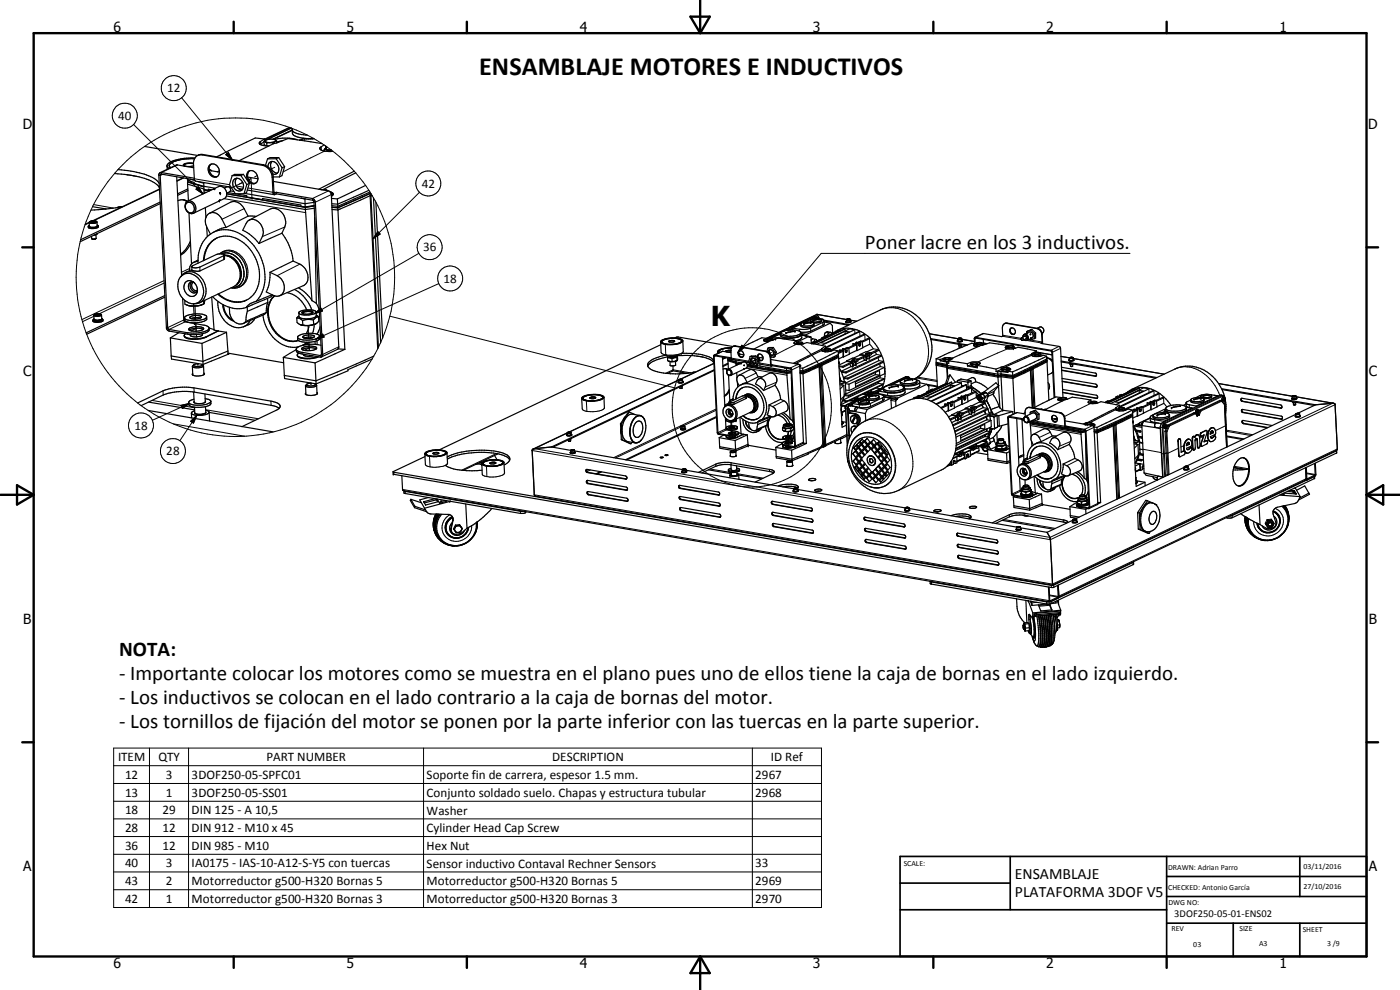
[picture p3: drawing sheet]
<svg xmlns="http://www.w3.org/2000/svg" width="420mm" height="297mm" viewBox="0 0 420 297" stroke-linecap="round" stroke-linejoin="round" font-family="sans-serif">
<defs><g id="words">
<text font-size="8.2" x="213.3" y="97.9">K</text>
<text font-size="7.9" x="143.8" y="22.4">ENSAMBLAJE MOTORES E INDUCTIVOS</text>
<g font-size="6.3">
<text x="259.6" y="74.6">Poner lacre en los 3 inductivos.</text>
<text x="35.8" y="196.8">NOTA:</text>
<text x="35.8" y="204">- Importante colocar los motores como se muestra en el plano pues uno de ellos tiene la caja de bornas en el lado izquierdo.</text>
<text x="35.8" y="211.2">- Los inductivos se colocan en el lado contrario a la caja de bornas del motor.</text>
<text x="35.8" y="218.4">- Los tornillos de fijación del motor se ponen por la parte inferior con las tuercas en la parte superior.</text>
</g>
<g font-size="4.7">
<text x="304.6" y="263.8">ENSAMBLAJE</text>
<text x="304.6" y="269.2">PLATAFORMA 3DOF V5</text>
</g>
<g font-size="4.2">
<text x="34" y="9.6">6</text>
<text x="104" y="9.6">5</text>
<text x="174" y="9.6">4</text>
<text x="244" y="9.6">3</text>
<text x="314" y="9.6">2</text>
<text x="384" y="9.6">1</text>
<text x="6.8" y="38.7">D</text>
<text x="410.6" y="38.7">D</text>
<text x="7" y="112.9">C</text>
<text x="410.8" y="112.9">C</text>
<text x="7" y="187.1">B</text>
<text x="410.8" y="187.1">B</text>
<text x="7" y="261.4">A</text>
<text x="410.8" y="261.4">A</text>
<text x="34" y="290.4">6</text>
<text x="104" y="290.4">5</text>
<text x="174" y="290.4">4</text>
<text x="244" y="290.4">3</text>
<text x="314" y="290.4">2</text>
<text x="384" y="290.4">1</text>
</g>
<g font-size="3.9">
<text x="50.2" y="27.7">12</text>
<text x="35.5" y="36">40</text>
<text x="126.6" y="56.3">42</text>
<text x="127" y="75.4">36</text>
<text x="133.1" y="84.8">18</text>
<text x="40.3" y="128.9">18</text>
<text x="49.9" y="136.7">28</text>
<text x="35.4" y="228.3">ITEM</text>
<text x="37.5" y="233.7">12</text>
<text x="47.5" y="228.4">QTY</text>
<text x="49.8" y="233.7">3</text>
<text x="57.5" y="233.7">3DOF250-05-SPFC01</text>
<text x="80" y="228.3">PART NUMBER</text>
<text x="128" y="233.8">Soporte fin de carrera, espesor 1.5 mm.</text>
<text x="165.7" y="228.4">DESCRIPTION</text>
<text x="226.7" y="233.7">2967</text>
<text x="231.3" y="228.5">ID Ref</text>
<text x="37.5" y="239">13</text>
<text x="49.8" y="239">1</text>
<text x="57.5" y="239">3DOF250-05-SS01</text>
<text x="128" y="239.1">Conjunto soldado suelo. Chapas y estructura tubular</text>
<text x="226.7" y="239">2968</text>
<text x="37.5" y="244.3">18</text>
<text x="48.8" y="244.3">29</text>
<text x="57.5" y="244.3">DIN 125 - A 10,5</text>
<text x="128" y="244.4">Washer</text>
<text x="37.5" y="249.6">28</text>
<text x="48.8" y="249.6">12</text>
<text x="57.5" y="249.6">DIN 912 - M10 x 45</text>
<text x="128" y="249.7">Cylinder Head Cap Screw</text>
<text x="37.5" y="254.9">36</text>
<text x="48.8" y="254.9">12</text>
<text x="57.5" y="254.9">DIN 985 - M10</text>
<text x="128" y="254.9">Hex Nut</text>
<text x="37.5" y="260.3">40</text>
<text x="49.8" y="260.3">3</text>
<text x="57.5" y="260.3">IA0175 - IAS-10-A12-S-Y5 con tuercas</text>
<text x="128" y="260.3">Sensor inductivo Contaval Rechner Sensors</text>
<text x="226.7" y="260.3">33</text>
<text x="37.5" y="265.6">43</text>
<text x="49.8" y="265.6">2</text>
<text x="57.5" y="265.6">Motorreductor g500-H320 Bornas 5</text>
<text x="128" y="265.6">Motorreductor g500-H320 Bornas 5</text>
<text x="226.7" y="265.6">2969</text>
<text x="37.5" y="270.9">42</text>
<text x="49.8" y="270.9">1</text>
<text x="57.5" y="270.9">Motorreductor g500-H320 Bornas 3</text>
<text x="128" y="270.9">Motorreductor g500-H320 Bornas 3</text>
<text x="226.7" y="270.9">2970</text>
</g>
<text font-size="3.1" x="352.4" y="275.2">3DOF250-05-01-ENS02</text>
<g font-size="2.4">
<text x="271.2" y="259.7">SCALE:</text>
<text x="350.6" y="261">DRAWN: Adrian Parro</text>
<text x="391.2" y="260.6">03/11/2016</text>
<text x="350.6" y="267.1">CHECKED: Antonio García</text>
<text x="391.2" y="266.7">27/10/2016</text>
<text x="350.6" y="271.4">DWG NO:</text>
<text x="351.6" y="279.3">REV</text>
<text x="372" y="279.4">SIZE</text>
<text x="391" y="279.6">SHEET</text>
<text x="358.1" y="284.1">03</text>
<text x="377.9" y="283.8">A3</text>
<text x="398.3" y="283.8">3 /9</text>
</g>
</g></defs>
<g fill="none" stroke="#000" stroke-width=".3">
<path d="M40.1 37.3l20.8 20.9M54.5 29.3l15.3 18.7M87 38.3l-7.6 3.6M87.4 38.4l-7.2 3.5M37.7 52.4l3.8 .6M47.9 56.9l-19.9 9.4M48.8 52.3l-.7 .4-.4-.1M53.2 49.5l-4.8 2.3 .1 .4M55.1 53.4l-2 1M55.4 49.2v.6M58.3 53.6l10.6 1.8M59.5 56l1.4 2.2-2.1-1.4z"/>
<path d="M60.9 46.4l-.2 .1M67.3 59.6l24.4 4.2M67.8 46.4l.7-.6 1.3 2.2zM70.9 55.8l2.2 .4M71.8 55.2l1-.5-3.7 1.8M74.4 56.4l7.5 1.3M75.2 53.6l-1 .5 1.1-.5 .3 6.2M77.2 52.7l-.8 .4M78.2 42.5l.1 .7M79.1 49.4l-.3 .2M79.4 42.2h.1M82 53.1l-.3 .2"/>
<path d="M82.3 57.8l.2 .1M82.5 50.2l-1.4 .6M90 42v.1M90.6 41.8v.4M91.4 41.7l.1 .6M96.4 44.1l.1 1M97.4 45.3l-12.4 6.3M98.6 57.3l-4.8 2.3v.5M99.4 58.4l-4.8 2.3-.4-.1M125.9 57.7l-13.9 13.9M26.8 66.8l-1.3 .7M27 66.5l1.5-.2 .5 .2-1 .4a.59 .59 0 0 1-.6 .1 .59 .59 0 0 1-.4-.5z"/>
<path d="M28.1 61.4l6 1M29.1 66.7l-.9 .4h-1l-.5-.3M59.4 78.1l-.7 .4M66.5 76.2a5 5 0 0 1 6.3 3.6 4.8 4.8 0 0 1-2 6.3l-1.3 .2M67.1 76.8v1.1M67.2 75.4a5.3 5.3 0 0 1 6.6 3.6 5.1 5.1 0 0 1-1.6 6.9M67.3 76.5a5.5 5.5 0 0 1 4.9 7.4l-.4 .8-.9 .8M69 77l-1.7-.4a5.4 5.4 0 0 1 4.9 4.9M69.5 77.2a5.9 5.9 0 0 1 2.6 6.3M73.3 62.6l-6.7 3.2M85.5 68.1l-6.8 2.9M90 79.2l-6.8 3.5"/>
<path d="M113.4 69.5l.7 .7-2.1 1.4zM125.7 76l-31.3 18.1M339.1 76h-92.6l-25.1 29.8M28.1 94.9l-3.3 1.6M28.3 94.4h.1a1.57 1.57 0 0 1 1.9 .1l-1.4 .3-.5-.1zM30.5 94.5a2.06 2.06 0 0 1-2.4 .2M49.2 84.2l-24.6 11.7M49.3 84.9l-19.5 9.2M55 82.2l-.5 .2M55.1 96l-4.8 2.3h-.4M55.6 96.6l-4.9 2.2 .1 .6M56.2 99.8v.4"/>
<path d="M56.9 80.6l-2.5 1.1M58.5 91.9l.2 3.9v-.3M58.7 96.9l.2 2.5M60 80.1v1.2M71.4 85l-.2 .3M71.9 84.2l-.6 .8M72 83.8l-.5 .9M72.2 83.4l-.2 .5M72.2 82v1M92.4 97.7l.3 3.9v-.3M94.4 94.1l1.9-1.6 .5 .8zM117 94.9l85.5 21.5"/>
<path d="M131.7 85.1l-36.9 16.6M234.6 99.6l-4.2 2M236 99.8v.1M237.1 98.2l-7.1 3.4M237.1 98.2h.1M237.3 98.2h.1M238.1 97.9l-.9 .1 .1 .3M238.4 99.4h.1M239.9 98.8l.1 .6M240.4 100l1.7 .3M241.3 97.1v.1M243.2 96.8v.1"/>
<path d="M243.3 98.5v.9M244.1 96.1v.1M244.2 95h.1M244.2 95l-9.3 4.5M244.2 95l.6 .1M244.4 95h-.2M244.7 95.4l.4 .1M245.6 95.8v.1M246.9 96.7v.9M247.8 99.7l.9 .2M248.2 99.6l.9 .1M252 99.1h.2v.2"/>
<path d="M253.4 98.7h.2v.5M254 95.9l-8.8-1.5-7.4 3.5M254.9 98.7l1.6 .2 .1 1.1M255.2 96.1l1.9 .3M255.2 95.9l-1.2 .1 .2-.2h.8a.57 .57 0 0 1-.9 .1M257.8 99.4l.2 .1 .1 1.4M264.3 93a9.9 9.9 0 0 1 11.9 4.7 12.6 12.6 0 0 1 .7 13.9l-1.4 1.4-1.1 .7M302.2 96.9l-.1 .1M311.4 98.5l-.2 .1M48.9 117.3l.1 1.2M58.2 116.4l.1 1.2M59 100.4v.7"/>
<path d="M59.4 109.1v.5M61.9 101v.1M90.7 105.7v.5M92.7 102.7l.1 2.5M92.9 106.6v.3M93.3 114.9v.5M94.8 101.7l2-1.5 .5 .9zM96.4 106.5l-.3 .2v.4M101.7 104.1l-4.9 2.2h-.3M177.2 119.3v.2M198.4 105.7l.3 .4 1.1 .4M199.7 103.3l.1 3.2"/>
<path d="M199.8 106.5l.3 .1M200.1 106.6h.1M200.9 102.3v.3M203.7 114.1l-32.9 15.6M203.7 114l.5-.2 .6 .1-.3 .2zM204.5 106h.1M204.8 114l-.3 .2-.8-.2M205.1 105.4l-.6 .6M207.3 111.9l-5.3-.9-2.2 1M209.2 106.8l1.8 .3M214.2 109.1l-9.9 4.7M214.7 106.8l-.5 .1"/>
<path d="M216.9 105.4l-2.4 1.2v.2M217.9 107.4l-1.1 .4M218 105.2v.4M219.4 107.4l5.3 1M220 119.7l-.3 .2M220.8 103.8l-.2 .1M222.6 103.6l.8 .6-2 1.6zM223.6 118.7a2.85 2.85 0 0 1 3.1 3.9l-.5 .8-1.2 .4M223.8 119v.6M223.8 118.4a3 3 0 0 1 3.4 1.6 3 3 0 0 1-.8 3.6M223.9 110.4l12.3 2.2M224.3 118.9a2.74 2.74 0 0 1 1.8 4.1"/>
<path d="M224.3 118.9h-.3l.6 .1M224.3 119h.3M224.6 119a2.63 2.63 0 0 1 1.7 2.2M224.6 119l1.1 .9 .6 1M225.8 108.5l1 .2M226.2 108.2l.5-.2-1.8 .9M226.9 111.9l-3.3 1.6M227.4 107.7l.6-.3 .1 3.1M227.5 108.8l3.8 .7M228.9 107l-.4 .2M229.4 101.9v.3M229.9 105.4l-.2 .1"/>
<path d="M230 101.8h.1M231.3 107.2l-.1 .1M231.5 109.6h.1M231.5 105.7l-.6 .3M233 114.7l-3.4 1.4M235.3 101.6v.1M235.6 101.5v.2M236 101.5v.3M238.5 102.7v.5M239 103.3l-6.2 3.1M239.6 109.3l-2.4 1.1v.3M240 109.9l-2.4 1.1-.2-.1"/>
<path d="M240.6 100.6l2.1 .4M240.6 100.5l1.2 .3M240.6 100.4l1.4 .2M242.8 101l.4 .1M242.9 101.1l.1 .1M246.7 104.5l.1 .7M251.8 109h.1M251.8 108.6v.5M251.8 109h-.1M252 113l.3 1.3M252.3 114.2l-.3 .1M252.5 114.4l-.5 .2"/>
<path d="M253.6 114.6l-1.1 .5M253.7 114.7l-1 .5M253.8 105.1l.4 .1M253.9 118.1l-.5 .2M256.4 107.9v.6M257 119.7v.4M257.8 103.2l.5 .1M259.4 100.2l.2 1.7M260.5 106v.6M260.7 101.4l.2 .2 .1 1.7 1.1 1.3 1.4 .3 .2 .3M260.8 119v.1M261 117.8l.1 .4"/>
<path d="M262.7 118.7h.1M262.7 105.6l.3 .7 1.4 .3 .1 .2M262.8 116.4l1.4 .2M263.5 107.3l.3 .9 1.2 .2 .1 .3M263.8 114.6l-.2 .4 1.4 .2-.1 .3M264 109.2l.1 .8 1.3 .2 .1 1.9M264.2 112.8l-.1 .6 1.2 .2v.2M264.8 119.4l.1 .9M265.2 118.5l4.2 .9M265.2 119l4.1 .6M265.2 119l4 .9M265.2 119.1l2.1 .4"/>
<path d="M265.6 116l-11.2 5.3M266.4 117.8v.9M266.9 116.2v.1M267.5 119.7l1.5 .3M269.4 115.8v.1M271 115.9h.1M271.4 115.8l.1 .7M271.6 114.2v.1M271.8 113.1h.1M271.9 113.1l-6.1 2.8M271.9 113.1l.5 .1M272.1 113l-.2 .1"/>
<path d="M272.3 113.5h.1M272.3 113.5h.4M273.6 113.8v.1M275 113.4l6.3 1.1M275.4 113.2l5.8 .9M278.9 100.2l8.6 1.4M283 107.6v.3M284.3 110.5l15.2 2.7M287.5 101.7v.1M287.6 101.5l1 .1-.9 .2-.2-.2zM288.4 113.7l-1 .5M288.6 101.9l3.8 .6"/>
<path d="M288.6 101.6l-.4 .3-.7-.1M289.4 119.3l.4 .1M291.2 108.8l.1 .7M291.3 114.2l-1 .4M291.4 114.4l-.9 .5M291.5 115.6l-1 .5M291.6 115.9l-.9 .4M292.1 116.4l-.5 .2M292.3 116.5l-.7 .3M292.4 103.4v.1M292.9 101.5l-.5 .1M293 118.9h.2"/>
<path d="M293.1 118.9h.1M293.2 119h.1M293.2 119l-.2 .1M293.2 118.9v.1M293.3 119l-.2 .3M293.3 119l.3 .3M294 118.8h.1M294 118.6h.1M294 118.8l-.7 .2M294 118.6v.2M294 118.6l-.8 .3M294 118.5l-.8 .4"/>
<path d="M294.1 118.6h.1M294.1 120l.2 .3M294.1 118.8l.5 .7M294.1 118.6l.2 .1M294.3 118.7l.5 1M294.3 118.7l-.2 .1M294.4 118.1l-1.4 .6M294.6 119.6l.2 .1M294.6 119.6l-.3 .7M294.6 119.5v.1M294.7 118.2l-.8 .3M294.8 119.7l-.3 .9"/>
<path d="M295.1 103l1.1 .1M295.2 100.1l-2.4 1.1v.2M295.7 117.8l-1.7 .8M296 117.9l-1.7 .8M296.5 118.5l-1.9 1M296.6 118.9l-1.8 .8M300.4 110.2v.7M300.8 100.9l5.7 1M300.9 100.6l5.5 .9M301.9 104v.4M302.4 104.6l-9 4M307.2 102l.3 .1"/>
<path d="M308.2 102.2l4.4 .7M308.7 101.9l.4 .1M309.3 102l3.4 .6M309.8 106v.5M311.9 105.8l3.8 .7M312.8 100.3l-.2 .1M314.8 119.9h.2M317.7 119.6v.4M317.8 103.9l-2.3 1.2v.2M318.3 104.5l-2.6 1.1M318.4 106.9l2.5 .5M321 107.4l1-.1-.5 .2z"/>
<path d="M322.1 107.6l27.2 4.7M322.1 107.4l-.6 .2-.6-.2M328.9 112.8l-.2 .1M329 116.1l-.1 .1M329.2 119.5h-.2M340.2 116.8h.2v.3M341.7 116.5h.2v.5M343.2 116.4l1.6 .3v1.1M346.1 117.2l.2 .1 .1 1.3M347.6 118l.2 .2 .1 1.5M349 119.2l.3 1.8 .9 1.1M352.6 110.7a8.6 8.6 0 0 1 9.5 2 14.8 14.8 0 0 1 4 6"/>
<path d="M358.3 119.8v.1M360.2 119.5h.1M361.1 118.7v.2M362.7 118.5v.1M365.7 115.1l22.1 3.8M366.3 118.6l.5 .1M366.8 118.7l.2 .2M366.8 118.7l-17.4 8.3M366.8 118.7h.3M367 118.9h.3l.2 .4M367 118.9l-17.5 8.2M367.1 119.8h-.2l.2 .2"/>
<path d="M387.9 118.9v.1M388.9 118.9l-1 .1M388.9 118.8l-1 .1M388.9 118.8v.1M389 119.1l11 1.9-84.9 40.2-154.7-26.6 9.8-4.6M389 118.9l-.4 .2-.8-.1M45.6 120.1l12.8 2.2M52 127.2l21.5 3.7M54.3 121.6l2.5-.5-2 1.5zM56.8 121.1l-11.1 5M57.2 126.4l1.8-1.8-.9 2.4zM58.5 123.8l.4 .4"/>
<path d="M58.5 123.9l.4 .3M58.9 124.2l.8 .1M58.9 124.2l1.4 .1M59 124.6l-5 7.6M60.9 124.2l-.6 .1M61.4 124.1l-1.1 .2M61.4 124.1l-.5 .1M61.8 122.9l15.7 2.7M61.8 123.6v.2l-.4 .3M61.8 123.7l-.4 .4M81.3 120.4l.1 1.2M127.7 139.3l.4 .5 1 .3"/>
<path d="M128.9 136.9l.2 3.2M130.1 135.9l.1 .3M133.7 139.6l-2.2 .5h-2.4M144.4 138.8l.1 .6M146 139.9l.1 3.1M147.2 138.8l.1 .3M149 136.1l-10.5 5M170.2 129.9l.1 .1M170.3 129.8h1M170.3 129.8h.1M171.3 129.8h.1M171.4 129.8l-.4 .2h-.7"/>
<path d="M172.4 135.1l-.2 .2-.8-.1 .5-.3 .5 .1a.77 .77 0 0 1-1.1 .2M174.7 122.7l.5 .5 .9 .2M176 120.3l.1 3.1M181.4 122.3a1.91 1.91 0 0 1-2 1.1h-3.3M204.4 128.1l-19.7 9.3M204.4 127.9l1.1-.1-.3 .2zM204.4 127.9h.1M205.5 127.9l-.5 .2-.6-.1M214.8 139.3v.6M214.9 122.7l-30.8 14.6M214.9 123.1l-9.7 4.6M217.8 121.7l-.3 .1"/>
<path d="M217.9 128.7l-2.6 1.1M218.1 128.9l-2.4 1.2v.2M218.4 130.6v.2M218.7 120.9l-1.2 .6M219.4 138.9v.6M219.6 126.6l.1 1.8M219.7 129.1v1.2M219.8 130.9v.3M220 135.2v.2M220.3 120.7v.6M221.3 131.1v.1M226 123.2l-.3 .2"/>
<path d="M226 123.1l-.2 .2M226.1 123l-.1 .2M226.3 121.1l.1 .9M226.4 122.2l-.4 1M226.4 121.5l-.3 1.4M235.3 120.3l-3.4 1.7M235.6 133.5v.2M236.5 129.5l.1 1.8M236.6 132l.1 1.3M236.8 133.9v.2M236.9 138.1l.1 .2M238.5 133.9l-.2 .3"/>
<path d="M241.1 132.7l-2.6 1.1M252.4 122.7l.1 .1M252.4 122.8h.1M252.5 123.1h.1M252.5 122.8v.1M252.5 122.8v.3M252.7 127.2v.1M253.6 122.3h.2M253.6 122.5l.1 .1M253.8 122.6h.1M253.8 122.6l.4 8M253.8 122.6l.5 .1"/>
<path d="M254.2 130.6l.1 2.8M254.2 130.6h.7M254.3 121.3h.1M254.4 138.2h.1M254.4 138.3l.1 .1M254.4 121.3l-.5 .7-.1 .6M254.4 121.3l.5 .1M254.5 122.6l.3 .1M254.9 121.7l.3 .1M255.2 133.5a5.7 5.7 0 0 1 8.7-2.7 10.2 10.2 0 0 1 3.8 13.1 5.4 5.4 0 0 1-6.6 2.1M256 126.3l-.2 .1M256.4 125.3l-.1 .1"/>
<path d="M256.6 128.5l-.1 .1M256.7 124.1l-.2 .1M256.8 131.2a6 6 0 0 1 8.1 .5 10 10 0 0 1 2.7 12.2l-1.6 1.6-2 .8M257.2 127.5l.3-.1-.2 .2M257.6 127.1l-.2 .2M257.9 121.4v.8M258.4 120.4v.1M259.6 126.3a9.3 9.3 0 0 1 10.7 3.2 13.6 13.6 0 0 1 2.8 14l-1.5 2.2-2.1 1.5M259.9 120.1v.1M261.2 121.1l.1 .9M267.4 120.1l1.4 .3M285.3 121.3h.5"/>
<path d="M286.2 138.4l.4 .1M287.9 124.1l.1 .5M288.5 135.9l.1 .5M290.2 136.4l.4 .1M292 122.2v.5M292.6 134v.5M294 133.8l.7 .4M294.3 120.3l-.2 .2M294.3 120.3l.1 .2M294.4 120.5l-.1 .1M294.4 120.5l.1 .1M294.4 120.5h.1"/>
<path d="M294.5 120.6h.1M294.7 134.3h.1M294.7 134.2v.1M294.8 134.2l.1 .1M294.9 134.3h.1M295 134.3h.1M295.1 134.3l-.1 .1M295.1 132.2v.2M295.2 133.3l.1 .3M295.3 133.8l-.6 .4M295.3 133.6v.2M295.3 133.6h.1"/>
<path d="M295.3 133.8l.1 .1M295.3 120.2l-.8 .4M295.3 133.1l.2 .4M295.3 120.5l-.4 .2M295.4 133.6h-.1M295.4 133.9h.1M295.5 133.9l-.4 .4M295.5 133.5l-.1 .1M295.5 133.5h.1M295.5 133.5v.4M295.9 132.1l-.7 .4M296.1 120.1l-.8 .3"/>
<path d="M296.2 120.4l-.7 .3M296.7 131l-.2 .1M296.7 133.5l-1.6 .8M297.2 133l-1.7 .9M297.3 132.7l-1.8 .8M297.3 128.5l-.2 .1M297.5 123.6l-.7 .3M297.6 128.8l-.6 .3M297.6 123.8l-.7 .4M297.7 128.6l-.6 .3M297.8 124.2l-.7 .3M298.2 124.4l-.9 .5"/>
<path d="M299.1 124.6l-1 .4M299.2 124.8l-.9 .4M299.4 128.1l-.9 .5M299.6 132.8v.1M301.3 132.8l-.5 .2-1.2-.1M302 134.9v.1M302.2 134.6l-.3 .3M303 125.2l-.6 .1M305.2 123.8l-2.4 1.1v.3M308.3 137.5l-.4 .2M308.6 138.5v.5M309.1 122.2l-.2 .1"/>
<path d="M309.2 127.7l15.2 2.6M309.7 126.2l.5 .1M310.3 126.3l9.3 1.6M311.8 136.5a2.88 2.88 0 0 1 2.9 1.1 2.88 2.88 0 0 1 .2 3.1l-.7 .7-.9 .1M312.1 136.8l.1 .5M312.2 136.1a3.1 3.1 0 0 1 3.5 4l-.3 .6-.7 .7M312.2 136.7a2.66 2.66 0 0 1 2.3 1.5 2.66 2.66 0 0 1-.4 2.8M312.2 136.7a2.79 2.79 0 0 1 2.2 4.1M312.8 136.8a2.86 2.86 0 0 1 1.7 3.7M315.2 129.7l-3.3 1.6M318.2 123.8l-.2 .1M319.6 125.6h-.2"/>
<path d="M319.7 128h.2M321.3 132.5l-3.4 1.4M323.5 138l-3.3 1.7M325.7 127.3h.1M325.7 127v.3M326.8 120.4v.5M327.3 121.1l-7.8 3.9M327.9 127.7l-2.4 1.1v.3M328.3 128.2l-2.6 1.1M335 122.3l.1 .7M340 126.4h.1M340 126.4l.1 .3"/>
<path d="M340.1 126.7h.1M340.1 126.7v.1M340.3 130.8l.3 1.3M340.6 132l-.3 .1M340.8 132.1l-.5 .2M341.8 132.3l-1 .5M342 132.5l-1.1 .5M342 122.9h.5M342.1 135.8l-.4 .3M342.9 140h.4M343 134.8l5.6 1M346.1 120.9l.4 .1"/>
<path d="M346.5 125.9l.1 .9M347.4 124.5v.1M348.2 128.1h.1M348.3 128.2l.5 .1M348.6 136h.1M348.6 136.1l.6 .1M348.8 128.3h.2M348.8 128.3l.4 7.9M348.8 126.9l.6 .1M349 128.3l.5 7.9M349.2 136.2l.3 6.8M349.4 127l.1 .1"/>
<path d="M349.4 127l-.5 .6-.1 .7M349.5 136.2l.3 6.7M349.5 124.1v.1M349.5 127.1l-.3 .4-.2 .8M349.6 128.1h-.1l.1 .2M349.7 129.4h.3M349.7 129.5h.3M350 129.5h.2M350 129.5l.3 6.5M350 129.4l.2 .1M350 129.4v.1M350.2 129.5l.4 6.5"/>
<path d="M350.3 136l.3 6.4M350.3 136l-.8 .2M350.4 127.6l.4 .1M350.5 127.6h.3M350.5 123.7v.2M350.6 136l.2 6.4M350.8 127.7l.1 .1M350.8 127.7l-.8 1.7M350.8 127.6l.1 .2M350.8 127.6v.1M350.9 127.8h.1M351 127.8l-.8 1.7"/>
<path d="M351.6 122.3l.1 .1M353.5 132.4h.1M353.6 134.5l-3 1.5M353.7 136.6h.2M354.1 121.8v.1M355.2 135.3h.1M355.3 134.8h.1M355.3 133.7l-.9 .4M356.8 133l-.7 .3M356.9 121.5v.8M357.8 131.7h.1M357.8 132.5l-.2 .1"/>
<path d="M358 134.6h.1M358.1 130.9h.1M358.3 123.9l.3 .1M358.6 124l.2 .1M358.6 124l-7.8 3.6M358.8 124.1l.4 .7M358.8 124.1l-7.8 3.7M358.8 124v.1M359.1 123.6l-.1 .1 .2 .1M359.2 132h.2M359.2 131.8l-.5 .3M359.2 124.8h.2"/>
<path d="M359.2 124.6h.1M359.3 124.6l.1 .2M359.3 124.6l-.1 .2M359.3 124.8h.1M359.4 134h.1M359.4 124.8h.1M359.4 124.3l.3 .1M359.5 124.2l.3 .1M359.7 124.4h.1M359.7 124.4l-.4 .2M359.8 124.4v.1M359.8 124.3h.1"/>
<path d="M359.8 124.5h.1M359.8 124.3l-.1 .1M359.9 124.3h.1M359.9 124.6l-.5 .2M359.9 124.5v.1M359.9 123.2h.3M359.9 123.1h.3M360 124.3l-.1 .3M360 124.5h-.1M360.2 123.2l.2 .1M360.2 123.2l-.4 1.1M360.2 123.1l.1 .1"/>
<path d="M360.2 123.1v.1M360.2 123.2h.1M360.3 123.2h.1M360.4 133.2h.1M360.4 123.2v.1M360.4 123.3l-.4 1.1M360.5 129.8h.1M361.1 130.9l-1.1 .5M361.9 129.2h.1M362 132.2h.1M362.4 131.3l.1 .1M362.4 130.3l-.4 .2"/>
<path d="M364 129.6l-.7 .3M366.1 120.1l.4 .1M366.5 120.2l.1 .2M366.5 120.2l-6.3 2.9M366.5 120.2h.1M366.6 120.3v.1M366.6 120.4l.9 .9M366.6 120.4l-6.2 2.9M367.4 121.2l.1 .1M367.5 121.3h.1M367.5 121.3l.3 6.5M367.6 120.1l.3 7.3"/>
<path d="M367.8 127.8l-3 1.4M367.8 127.8l.3 6.4M367.9 127.4l.3 6.7M367.9 127.4l-.1 .1M368.1 129.4l7.3 1.3M368.1 129.1l7.9 1.3M370.4 139.9l4.4 .8M372.9 120.4h-.1M373.2 123.7l-.2 .1M373.3 127l-.1 .1M384.5 122.4l-.1 .1M384.7 125.7l-.2 .1"/>
<path d="M388.9 124.1l.8-.1 .3 .2-.8 .1zM390 124.2l-.5 .2-.6-.2M400.7 121.4l-85.5 40.5-155.5-26.7M401.1 135.3v.6M401.4 134.7l-85.5 40.6-155.6-26.8M118.2 141.7v.6M120.8 146.9l194.1 33.3M121.6 147.4l.1 .7M127.2 150.5v.2M130.9 149.9l.4 .7M131.1 149.7l.5 .8M131.2 149.7l.4 .8"/>
<path d="M132.2 149.9l.3 .5M135 154.4a4.3 4.3 0 0 0-1.2 6.8 4.3 4.3 0 0 0 6.9-.7l.7-1.3 .2-1.5M135.3 158.5l.1 .1M135.8 155.2a3.3 3.3 0 0 0-1.7 4.6M135.9 155.4a3.2 3.2 0 0 0-1.2 4.9 3.2 3.2 0 0 0 5.1-.4l.6-1.5M135.9 156.1l.1 .1M138.6 158.4l-.7-1-1.2 .1-.6 1.1M144.7 142.3l.3 .4 1.1 .3M151.4 141.9a1.83 1.83 0 0 1-1.6 1l-1.6 .2-2.1-.1M156.2 153.4v.7M176.4 141.7l-.2 .1M176.6 145l-.2 .1"/>
<path d="M176.6 140.9l-.6 .3M176.7 148.4l-.1 .1M177.2 141l-1.1 .5M187.9 143.7l-.1 .1M188.1 147l-.2 .1M188.2 150.4h-.1M204.2 146.5l-.1 .1M204.4 149.8l-.2 .1M204.5 153.2h-.1M204.8 141h.1M204.8 140.8l.9-.1 .1 .2-.8 .1zM205.8 140.9h.1"/>
<path d="M205.9 140.9l-.4 .2-.7-.1M213.1 140.7l6.4 1.1M215.8 148.5h-.2M215.9 151.8l-.1 .1M216.1 155.2h-.2M219.8 142.7l-.3-.2 .5 .3 .8-.1M220.8 142.7l-.4 .1M220.9 142.7h-.1M221.1 142.6l-.3 .1M221.2 142.1l7.9 1.4M221.2 142.5l-.1 .1zM230.9 140.8l.1 .7"/>
<path d="M232.1 151.3h-.2M232.2 154.6l-.1 .1M232.4 157.9l-.2 .1M238.2 146.7v.1M238.3 146.6h1l-.5 .2zM239.3 146.6l-.3 .3-.8-.1M243.6 153.3h-.2M243.7 156.6l-.1 .1M243.9 159.9l-.2 .1M259.9 156.1h-.2M260 159.4l-.1 .1M271.4 158l-.1 .1"/>
<path d="M272.7 152.3l-1 .1 .9 .2 .2-.2M272.7 152.3h.1M272.7 152.3l-.5 .3-.6-.2M301.3 155.9l15.4 2.6M302.9 154.4v.7M305.1 158.2l1.1-.1-.4 .2zM306.2 147.1l-2.6 1.1M306.3 158.2l-.5 .2-.7-.2M306.4 147.3l-2.4 1.2v.2M306.7 149v.2M307.1 146.6l.4 .1 1.2-.1M307.2 154.6l.9 .1"/>
<path d="M307.5 154l.1 .6M308.8 146.5l-.1 .1M308.8 146.5h.1M309.5 147.5l.3 .1M309.5 148.9v.1M309.9 148.7h.1M310 148.5l-.1 .2M314.2 141l-.2 .1M314.4 140.7l-.2 .2M319.1 156v.6M322 156l.4 .2 .7-.2M322 156h1"/>
<path d="M322 156h.1M322 156a.65 .65 0 0 1 1 0M323 156h.1M323.1 156h.1M323.9 151.9v.2M325.7 149.4l-.6 .2-1-.1M326.8 152.3l-.1 .3M329.5 151l-2.7 1.2M340.7 140.9h.1M340.7 140.5h.1M340.8 140.5h.1M340.8 140.5l-.1 .3"/>
<path d="M340.9 144.9l.1 .1M345.6 150.9a3.4 3.4 0 0 0-3 3.2 4.6 4.6 0 0 0 1.3 5.3l.3 .1M350.3 142.4h.3M350.3 142.5h.3M350.6 142.4h.1M350.6 142.4v.1M356.5 140.1a.64 .64 0 0 1-1-.1l.7-.1 .4 .2h-1.2M369.8 154.7l.1 .6M377.4 157.1l.4 1.1M382 153.6a3.2 3.2 0 0 1 .7 5.5 3.2 3.2 0 0 1-5.2-2M382 153.4l1 .6 .7 .8M382.2 156.8l-.7-1-1.2 .1-.6 1.1"/>
<path d="M382.7 152.5a4.4 4.4 0 0 1 2.1 5.5 4.4 4.4 0 0 1-5.3 2.7 4.1 4.1 0 0 1-3.3-4.2M388.1 147.6l.3 .5M388.3 147.6l.4 .6M388.4 147.2v.4M388.5 147.2v.4M389 148.2h.1M392 143.6l-74.2 35.3M392.1 142.1l2.5 .4M392.1 141.9l2.6 .5M392.2 143.6l.1 .1M394.4 143v.6M260.2 162.7l-.2 .1"/>
<path d="M271.6 161.4l-.2 .1M271.7 164.7l-.1 .1M279.6 174.6v.7M287.7 160.9h-.1M287.9 164.2l-.2 .1M288 167.5l-.1 .1M299.2 162.9h-.1M299.4 166.2h-.2M299.5 169.5l-.1 .1M315 178.7l2.5 .5M315 178.5l2.6 .4M315.5 175.6v.7"/>
<path d="M316.2 175.6l.1 .6M340 168.8l.1 .6M307.3 187.5l.1-.4 .2 .9-.1 1.1M307.4 188.8l.1 .3M307.5 189.1h.1M308.5 186.8l.3 .3 .1 2.1M309.2 185.9h-.4M309.2 184.7v.2M309.4 188.5h-.4M309.8 185.3a12.4 12.4 0 0 1 .2 5.9v-.1M310 185.3l.5 3.5-.2 2.5M310.3 191.3h.1"/>
<path d="M310.3 185.2l.5 3.8v2.2a.84 .84 0 0 1-.5 1.1l-.5-1.4M310.4 184.4h.1M311.3 180.7l-1.7 .2M314.1 180.6v.6M314.1 181.2l-2.5 .3M315 181.4l-3.3 .3M315 181.6l-3.2 .3M315.1 180.3h.1M315.5 180.4v.7M315.7 183h.1M316.1 185l.5 4.6M317.1 185.1l-.3 .1"/>
<path d="M317.4 187.7h-.4M317.7 184.2l-7.2 .7M34.1 224.5h212.4v47.8h-212.4zM34.1 229.7h212.4M34.1 235.1h212.4M44.9 224.5v47.8M56.6 224.5v47.8M127.1 224.5v47.8M225.8 224.5v47.8M34.1 240.4h212.4M34.1 245.7h212.4M34.1 251h212.4"/>
<path d="M34.1 256.3h212.4M34.1 261.6h212.4M34.1 267h212.4"/>
<circle cx="37.5" cy="34.7" r="3.7"/>
<circle cx="52.1" cy="26.4" r="3.8"/>
<circle cx="128.5" cy="55" r="3.8"/>
<circle cx="129" cy="74.2" r="3.7"/>
<circle cx="70.6" cy="83.2" r="47.8"/>
<circle cx="135.1" cy="83.5" r="3.8"/>
<circle cx="42.3" cy="127.7" r="3.8"/>
<circle cx="51.9" cy="135.3" r="3.7"/>
<circle cx="225.6" cy="122.2" r="23.9"/>
<circle cx="381.2" cy="157.2" r="1.01"/>
</g>
<g fill="none" stroke="#000" stroke-width=".35">
<path d="M86.9 38.2l-7.5 3.6M87.4 38.4l-7.4 3.6M87.7 38.9a3 3 0 0 0 2.9 1.5l1.6 .2M87.7 39l-5.8 2.8M87.7 38.9a1.81 1.81 0 0 0 2 2.3l2.6 .4 1.8-.1M87.7 39.1l-5.7 2.7M87.8 38.6l-.1 .3M34.4 52.1a25.4 25.4 0 0 1 12.3 3l1.1 1.2M35.4 50.9a23 23 0 0 1 11.6 3.2l.8 .9M43.4 43.9l16 2.8 .9-.4 .6 .1 18.2 3a3.9 3.9 0 0 1 2.9 3.7M47.9 56.7l-20.2 9.6M50.1 49.8l.6 .7"/>
<path d="M50.1 49.8l.1 1M52 48.6l-1 .7M52.7 48.3l-.4 .1M53 53l1.5 29.7M53.1 48.2l-2 .9-.3 .6 .4 .6M54.5 47.8l-1.7 .5M54.9 59.9l1.3 .5 9.4-4.4a2.05 2.05 0 0 1 2.2 1.1 2.05 2.05 0 0 1-.5 2.5l-9.3 4.4M54.9 53.4l-1.8 .8M55.2 60l-1.8 .2M56.2 53.6l.1 .5 1.9 .6 .1 .4 2.9 .8M56.3 54.6l4.9 1.5M56.3 55.2l4.9 1.5"/>
<path d="M56.3 55.2l.2 5M56.3 54.6v.6M56.4 56.7l-3.1 1.5M56.4 57.1l-3.1 1.5M56.4 54.6l4.8 1.4M56.4 54.5l-.1 .1M56.4 54.1v.5M57 53.7l1.5 .4M57.3 47.6l-4.1 .5M58.1 49l-.5-.1a2.82 2.82 0 0 0-2.6 .7 3.6 3.6 0 0 0 3.1 .1M58.1 49.1h-1.7a1.09 1.09 0 0 0-1.3 .6M58.1 50.3l-5.1-.8-5 2.3"/>
<path d="M58.3 53.5l-9.9-1.7-.5 .1-.2 .5 2.2 46.1 .3 .6 .6 .3 5.4 .8a7.5 7.5 0 0 0 6.6-1.1v-.6M58.4 54l-9.9-1.8-.4 .3 2.2 45.8 .4 .5 6.4 1.1a7.9 7.9 0 0 0 5.6-1.3l.1-.1M58.4 47.7l-.3 1.5 .4 5M58.4 47.7l.9-1 1-.3 18.5 3.2a3.8 3.8 0 0 1 2.9 3.7l.2 4.6 .5 .5 .5-.2M58.4 47.6l-3.5 .2M58.5 54.2l9.9 1.8M58.5 47.4a15.3 15.3 0 0 0-7.5 1.3l-.7 .6-.2 .5M59.4 54.4l1.8 .6M61.2 54.7v1.2M61.2 55.9v1M61.2 55.9l3.3 .6M61.2 56.9v.8"/>
<path d="M61.2 57.7h.7M61.2 57.7l.1 .3M61.2 56.9l1.3 .2v-.3l1.1 .1M61.4 56.9l1.5 .3-1.7-.2M62.8 50.9l.7 .3M62.8 51.1l3.1 .5M63.2 51.1l.3 .2M63.4 49.2a2.21 2.21 0 0 0-.4 2.5 2.21 2.21 0 0 0 2.2 1.3M64.2 56.7h.1M64.4 56.7h.1M64.5 56.7h-.4M65.9 51.6l-.3 .9-.4 .5"/>
<path d="M65.9 51.2l-.7 .4M65.9 51.6a2.01 2.01 0 0 0-2.9-2.1 2.15 2.15 0 0 0-.2 2.6 2.15 2.15 0 0 0 2.4 .9M65.9 57.8l.3 .2-.1 .1zM65.9 58h.1M68 58.8l23.6 4.1M68 58.1l23.6 4.1M68.4 56a.87 .87 0 0 1 .7 .6 .87 .87 0 0 1-.2 .9l-.9 .5M68.4 56l-1.1 .4M68.4 57.8l5.6 .9 .1 .4 4.7 .8v-.3l11.5 1.9v.4l1.3 .2M68.7 56l.6 .2M69.2 57.3l1 .1M69.7 52.7l-.8 2.7 1.7 2.7h2.6"/>
<path d="M70.2 53.9a1.77 1.77 0 0 1 1.9-.2 1.77 1.77 0 0 1 1 1.7 1.54 1.54 0 0 1-1.2 1.9 1.54 1.54 0 0 1-1.8-1.3l-.2-.2a1.98 1.98 0 0 1 .3-1.9zM71 53.5a2.2 2.2 0 0 0 1.7 3.4M71.5 56.5l1.3 .3M72.3 52.7l1.8 2.7M72.3 52.7h-2.6M73.1 52.3l1.7 2.7M73.1 52.3l-.8 .4M73.1 52.3h-2.7l-.7 .4M73.5 58l18.1 3.1M74.1 55.4l-.9 2.7M74.2 57l8.1 1.4M74.3 53.1a2.11 2.11 0 0 0 2.4 1.9"/>
<path d="M74.3 53.1l3.1 .5M74.8 55l-.8 2.8-.8 .3M74.8 55l-.7 .4M75 51.2a2.07 2.07 0 0 0-.8 2.7 2.07 2.07 0 0 0 2.6 1l.4-.4 .2-.9M75 51.2a2.25 2.25 0 0 1 2.4 2.4M75 51.2l-.5 .7-.2 1.2M78 43.3l1.2 .4 1.5 .1M79.2 42.4l.3 .1M79.2 42.4l.1 1 .5 .3M79.2 42.6l-1.1 .7M79.4 41.7v.6l.2-.2M79.4 41.7l-2.8-.3-11.5 5.6"/>
<path d="M79.4 41.7l-1.5 1-.1 .2 .2 .4M79.4 42.3l.2 .2M79.6 42.1l-.2 .1M79.6 42.5l.4 .4M79.6 42.5l2.3 .4M79.6 42.1l-.4 .3M79.7 42l-.1 .1M79.7 43.7h.1M79.8 42l-.2 .1M80 42h-.2M80 42.9l.1 .8M80.3 47.7l-.6 2"/>
<path d="M80.5 42.8l-.5 .1M81.6 48.4a2.24 2.24 0 0 0 1.7 3.5M81.6 48.4l-.9 .5-.3 1.2M81.6 48.4a2.13 2.13 0 0 1 1.9 1.5 2.13 2.13 0 0 1-.6 2.3h-1.1M81.9 41.8l-1.9 .2M81.9 41.8l.7 .2M81.9 42.9v.3M82 53.1h1.9M82 53.1l.2 4.7 .3 .1 .4-.2M82.1 54.4l16.5 2.9 .7 .7M82.2 41.8l2.5-.4h2.1l2.4 .6M82.5 41.9l.1 .1"/>
<path d="M82.5 42.5l-1.8 .3M82.5 42.5l-.6 .4M82.5 41.9h.1M82.6 42h.2M82.8 42l-.3 .5M82.8 42l.2 .4M82.9 47.6l1.8 2.7M82.9 47.6l-2.6 .1M82.9 57.7l11 1.9 .7 1.1 2.2 45.6-.3 .8M82.9 57.7v.5M82.9 58.2l10.9 1.9 .4 .5 2.3 45.7-.4 .4-5.9-1-.8-.4-.5-.4-3.9 2.3M83 42.4h-.4"/>
<path d="M83 42.4l.1 .4M83.6 47.3l1.8 2.7M83.6 47.3l-.7 .3M83.6 47.3h-2.5l-.8 .4M84.7 50.3l-.8 2.8M84.9 42.2l-1.8 .4M85.4 50l-.8 2.7-.7 .4M85.4 50l-.7 .3M90.4 59.5h.1M90.4 59.5l1.1 .2M91.5 59.7h.1M91.5 59.7l.1 1.4"/>
<path d="M94.3 41.7h-3.4l-.9 .4M96.3 56.9l1.6 .1M96.7 43.1l-10.2-1.5-4.4 1.5-10.3 5.1M97.3 43.5l-1.2 .7a.71 .71 0 0 0 .1 .8 .71 .71 0 0 0 .7 .3l3 .1M97.4 44.8l-.6 .4M97.4 44.7l.1 .6M97.4 44.7h.3M97.7 43.7v.7M97.7 44.7l1.8 .3M97.7 44.4v.3M97.7 44.7l.5 .5M97.9 57l.3 .2z"/>
<path d="M97.9 43.9l-.2 .1M98 44.3l-.3 .1M98.2 45.2v.2M98.3 44.2l-.9 .5M98.9 45h.5M99 45l-.8 .2M99 57.5l.9 .4 .1 .4M99.3 57.9l.7 .5M99.3 58l2.4 46.3-.4 .5-4.8 2.3M99.5 59.5l1.7 .2M100 58.3l-.5 .5M101.2 59.7l.1 1.6"/>
<path d="M106.3 51.4l-10.6 5.4M106.8 51.9l-9.9 5M109.7 55.6l-8.5 4.1M110.7 57.1l-9.4 4.2M111 58.1l.3 .1M111 58.1l.1 .6M111 58.1l-9.6 4.2M111 57.6l-9.6 4.3M111.1 58.7l2.3 45.9M111.1 58.7l-9.7 4.3M111.2 58l-7.3 3.2M111.3 58.2v.6"/>
<path d="M111.3 58.8l2.3 45.4M111.3 58.1v.1M111.7 58.6l-.4 .2M112.1 59.4l2.1 43.4M26.7 66.7l-1.1 .6M26.9 66.5l.6-.2 1.4 .1 .3 1.4-.9 .4-1.3-.1zM27.5 70.9v.7M27.5 66.5v.2M27.8 62l4.1 .7M28 66.4l.5 .1-.6 .3-.5-.1 .1-.2M28 66.4l-.5 .1M28 66.4v.3"/>
<path d="M28.8 70.5l-.1 1.1h-1.2M28.8 71.5l-.3 .3-1-.2M29.1 70.1l-.4 .4-.6 .1M29.2 67.5l.3 .2v.4a2.88 2.88 0 0 1-3 .1v-.3l.3-.3M29.5 67.8a2.84 2.84 0 0 1-3 .2M35.8 62.1l-4.1 .6-4.4 .3M35.8 62.1l-.5 .2M36.5 62l-.7 .1M36.8 62l-1 .1M48.1 61.1l-24 11.4M48.1 60.6l-23.9 11.3M55.3 60l.8 .5"/>
<path d="M56 61a1.64 1.64 0 0 1 2.1 .7 1.64 1.64 0 0 1-.7 2.2 1.86 1.86 0 0 1-1.4-2.9zM56.6 60.3a2.11 2.11 0 0 1 2 1.4 2.11 2.11 0 0 1-.6 2.3M56.6 60.3a2.01 2.01 0 0 0-.9 2.5 2.01 2.01 0 0 0 2.3 1.2M56.7 63.9l.8 15.3M57.1 72.3a8.8 8.8 0 0 1-2.9 3.9M57.2 73.2a8.2 8.2 0 0 1-3 3.4M58.1 78.7a2.56 2.56 0 0 0-1.3 2.5M59.4 78.4l-1.3 .3M59.4 78l-1.3 .7M61 78.2a7 7 0 0 1 8.5-7.2 12 12 0 0 1 7.1 16.7 6.9 6.9 0 0 1-10.5 .9l-.6-.4M61.6 62.3l.2 2.9M62 68l.2 3"/>
<path d="M62.9 64l6.2-3.3a3.3 3.3 0 0 1 4.2 1.9l1.2 2.3M62.9 64a3.1 3.1 0 0 0-.9 4.2l1.1 2M62.9 64a2.88 2.88 0 0 1 3.7 1.8l1.2 2.4M63.9 69.8a9.3 9.3 0 0 1 10.6 2.1 14.2 14.2 0 0 1 3.6 17l-1.3 1.6M63.9 69.8a9.7 9.7 0 0 0-4.5 9.2M65.1 71.4a7.6 7.6 0 0 0-3.9 6.7M65.9 60.1h.1M65.9 76.2a4.2 4.2 0 0 1 6.1 .8 6 6 0 0 1 0 9l-1.2 .4h-1.5M66 60.1h-.1M66.5 76.2a5.1 5.1 0 0 1 6.3 3.6 4.8 4.8 0 0 1-2 6.3l-1.4 .2M67.2 75.4l-.5 .2M67.3 76.5l-.9-.3-1.5 .2-7.3 3.5a2.25 2.25 0 0 0 2.4 .2l7.3-3.5"/>
<path d="M67.3 76.6a5.6 5.6 0 0 1 3.6 8.9l-11 5.3M67.3 76.5v.1M67.3 76.5l.1 1.1-.3 .3-7.1 3.4-.9 .1-1.5-.2v-1.2M67.8 68.2a8.2 8.2 0 0 0-3.9 1.6M74.5 64.9h2.4M74.5 64.9l-6.7 3.3M74.8 66a3.4 3.4 0 0 1 4.2 3.5 6.5 6.5 0 0 1-1.3 3.6M74.8 66l-.7 .7-1.3 2.4a13.1 13.1 0 0 1 4.9 4M74.8 66l6.3-3.3a3.5 3.5 0 0 1 4.5 3 4.6 4.6 0 0 1-1 4.3M84.6 70l-6.9 3.1M84.6 70a16.1 16.1 0 0 1 3.4 8.3M88 78.3l2 .9a4.1 4.1 0 0 1 1.6 6.1l-7.8 3.5h-1.3"/>
<path d="M88 78.3l-7 3.4M91.6 62.1v.1M91.6 61.1v1M91.6 62.2v.7M91.6 62.9l2 27.3M94.2 60.7l-2.6 .4M94.3 61.8l-2.7 .4M94.3 61.7l-2.7 .4M94.3 62.5l-2.7 .4M94.4 65.2l.5 25.8M99.6 61.7l1.8 .2M99.6 61.1l1.7 .2"/>
<path d="M99.6 62.1l1.8 .2M99.6 62.2l1.8 .2M99.6 62.9l1.8 .1M101.3 61.9l.1 .4M101.3 61.3l.1 .6M101.4 62.4v.6M101.4 63l2.1 41.8M103.8 61.3l-2.4 1.1M112.8 60.7l2 40.7M28.1 95.8l-.2 .6a3 3 0 0 0 3-.1v-.4M28.1 95.8l.9 .3 .9-.1M28.1 95.8l.1 .4 .5 .2h1l.7-.2-.1-.2"/>
<path d="M28.2 95.6l-.1 .2M28.9 94.4v.2M29.4 94.3l.4 .1v.1l-.6 .2-.4-.1 .1-.2M29.4 94.3l-.5 .1M29.4 94.3v.3M30.1 96l-.8 .1M30.2 95.9l.1 .1M30.3 96h-.3M30.3 95.9h.1M30.3 95.9l.3-.2-.2-1.3-1.3-.3-.8 .3-.2 .3 .1 1.2 .9 .2M30.3 95.9l-.2 .1M30.3 96.2h.1"/>
<path d="M30.3 95.9l.3-.2 .3 .2M30.3 95.9l.1 .3M30.5 95.5l.1 .5-.2 .2M30.9 95.9a2.71 2.71 0 0 1-3 .2M49.4 88.7l-23.5 11.2M49.5 89.2l-23.5 11.1M53.7 99.8l-2.6 1.6M54 83.2a3.7 3.7 0 0 1 6.1 1.1 4.5 4.5 0 0 1-.6 6.5 4.2 4.2 0 0 1-5.7-2.9 5 5 0 0 1 .2-4.7zM54.8 89.5l.5 6.9 5.7 1.1a1.81 1.81 0 0 1 1.8 1M55.4 95.1a6.9 6.9 0 0 1 6.6-.2l-.2 .6a9.4 9.4 0 0 1-5.6 .5l-.8-.5zM55.4 90.1l.1 1.2 1 .4M55.6 81.8l-1.3 1.2"/>
<path d="M55.6 81.8a4.8 4.8 0 0 1 6.1 4.1 4.2 4.2 0 0 1-1.8 4.9M56.3 91.6l.3 .1M56.7 98.7a4.2 4.2 0 0 1 4.4-.1 4.1 4.1 0 0 1-4.5 .2zM57.5 84.6a1.88 1.88 0 0 0-.2 2 1.88 1.88 0 0 0 1.7 1M57.6 80.9l-2 .9M57.7 81.2h.1M58 84.6a1.37 1.37 0 0 0-1.5 .8 1.37 1.37 0 0 0 .3 1.6 1.3 1.3 0 0 0 1.2 .9 1.3 1.3 0 0 0 1.3-.7M58 84.6l.4 .3M58 84.6a1.45 1.45 0 0 0-.3 1.7 1.45 1.45 0 0 0 1.5 .9M58.1 91.9l.1 2.3M58.2 91.7l-1 .1M58.3 95.3v.5"/>
<path d="M58.4 84.9l.6 1 .3 1M58.4 84.9a1.86 1.86 0 0 0-2.6-.3 1.86 1.86 0 0 0-.4 2.5 2.03 2.03 0 0 0 1.4 1.7 2.03 2.03 0 0 0 2.2-.6l.2-.6v-1M58.4 84.9l.1 .1M58.4 96.9v.2M58.7 91.1h-.6l.1 .6M59 98.5l-1.6 .8M59.9 90.8l-1.2 .3M60.1 95.4l-1.4 .4-1.4-.2M60.1 95.5a4.3 4.3 0 0 0-2.8 .1M60.1 95.4l.3-.2a3.1 3.1 0 0 0-3.3-.2l-.2 .2 .4 .4M61 98.8a4.9 4.9 0 0 0-4.2 .3M61.1 90.3v.9"/>
<path d="M61.1 91.2l-1.5 .5h-1.4M61.2 91.2a6.4 6.4 0 0 1-4.6 .5M61.2 91.1l-.1 .1M61.4 90.1l-.2 1M62 95v.7a5.4 5.4 0 0 1-4.9 1.1 1.48 1.48 0 0 1-1.7-1.4M62.8 98.4l1.5 .5M63.5 89.1l.8 10 1.2 .2M63.8 89a10.2 10.2 0 0 0 10 3.3M65.4 88.3a7.7 7.7 0 0 0 8.5 1.8M65.4 90.4a7.4 7.4 0 0 0 6.1 7.9 3.8 3.8 0 0 0 3.6-2.1M65.5 99.3l-4.2 2-1.7 .3h-1.9a2.67 2.67 0 0 1-2.4-1l.4-.4M65.5 99.3l-3.6 1.8a8.5 8.5 0 0 1-6.3 .2l-.3-.5"/>
<path d="M65.5 99.3h.1M65.5 99.3l2.5 .4M66.9 91.4a5.4 5.4 0 0 0 3.3 5M67.1 91.5a5.2 5.2 0 0 0 2.8 4.6M68 99.7l-7.4 3.3M68 99.7l.4 5.6M68.8 92.2a4.5 4.5 0 0 0 2.9 5l1.3-.1M71.3 85l-.1 .2M72.2 85.9l-.4 .2M73.8 96.4l-.8 .7M74.2 92.1v1.3M74.2 93.4l-.4 3"/>
<path d="M76.4 95.6l-1.1 1.4-2.2 1M76.8 90.5l-1.9 .7-1.1 1.1M78.9 94.5a11 11 0 0 0 8.3 9.6h2.4M78.9 94.5l-5.9 2.6M79.9 93.8l-6.1 2.6M79.9 93.8l-1 .7M80.3 89.5l.1 1.2M80.4 90.7l-.4 1.2-.1 1.9M80.4 90.7l-6.2 2.7M81 81.7l2.2 1a3.6 3.6 0 0 1 .9 5.9M81 81.7a12.3 12.3 0 0 1-1.1 5.9l2.6 1.2M81.6 88.4l-4.8 2.1"/>
<path d="M81.9 88.5l-.6 .6-7.5 3.2M82.4 88.7a7.9 7.9 0 0 0 0 10.7 6.5 6.5 0 0 0 7.1 2.8 7.5 7.5 0 0 1-8.4-5.6 7.4 7.4 0 0 1 1.4-7.8M86.1 87.8a8 8 0 0 1 6 5.2M88.4 86.9a11 11 0 0 1 5.2 6.1M89.1 95.4l.8 .1 .9 .7M89.1 95.4v1.3l1.1 .8M89.6 86.4a11.5 11.5 0 0 1 4 3.8M89.7 94.8l-.6 .6M89.7 93.6l.2-.1a6.6 6.6 0 0 1 4.4-.3 .52 .52 0 0 1 .6 .6 .52 .52 0 0 1-.7 .4 7 7 0 0 1-4.3 0l-.2-.2zM90.1 97.4l.8 .1M90.7 93.6l1.7-.4a1.15 1.15 0 0 1 1.5 .6l-1.4 .4a1.8 1.8 0 0 1-1.9-.4zM90.8 96.2l.1 1.3"/>
<path d="M90.9 97.5l.8 .2M92.7 97.7l-.8 2.4M93.5 94l.2-.1a2.46 2.46 0 0 0-2.6-.2l-.2 .2 .1 .2M93.6 90.2l1.3 .8M94.1 96l-1.7-.2-1.6 .4M94.1 96v1.3M94.1 97.3l-1.6 .4M94.3 97.4l-.5 2.6M94.8 97.2a6.2 6.2 0 0 1-3.7 .5l-.8-.2M94.9 93.6v1.1a4.3 4.3 0 0 1-4.2 .8l-1-.4v-1.2M94.9 94.5l.7 .5M94.9 91l.9 2"/>
<path d="M95.6 95l-.8 .3-.7 .7M95.6 95l.1 1.4-1 .8-.6 .1M96 98l-.8 2.2M235.9 99.9l2.7-.5zM236.5 99.1a4.7 4.7 0 0 1 3.8 .6 1.27 1.27 0 0 1-1.4 1l-2.5 .2a2.7 2.7 0 0 1-2.3-.8M236.5 99.1h-.3a2.29 2.29 0 0 0-2.1 1M237.1 98.1l-7.1 3.4M237.1 98.1v.2M237.2 98l-.1 .1M237.4 98.1h.2M237.5 98l-.1 .1M237.5 98v.1"/>
<path d="M237.7 98h-.2M237.7 98h.2M237.7 98l.1 .1M237.9 98.4v.4M237.9 98.7l-.8 .3M237.9 98.8v.2M237.9 98.8l-.3 .2M238.1 97.9l-.9 .1M238.6 99.4h.1M240.3 97.2l-3.9 1.9M240.4 99.8v.7l-.5 .3-1.6 .5M240.4 99.9l.2 .4"/>
<path d="M241.2 97.2h.1M243.2 96.8h.1M243.2 96.8l-2 .4M243.2 96.8l.2 .1-2.2 .3M243.2 96.2l.2 .4M244 96.1v.1M244 96.1h.1M244 96.2h.1M244.2 96.9a4.3 4.3 0 0 0-3.9 .3M244.2 96.9l.1 .1a1 1 0 0 1-1.3 1.2l-1 .1a1.85 1.85 0 0 1-1.7-.6v-.5M244.3 97.2a3.9 3.9 0 0 1-4 .1l-2.4 1.1M244.7 95.4l.2-.1z"/>
<path d="M244.9 95.3l.2 .1M244.9 95.4l2 .4M245 95.1l-3.6 1.6M245 95.1l.4 .4M245 95.5h.1M245 95.1l-.8-.1-13.9 6.6M245.2 94.3l.7 1.3M245.2 94.3l8.8 1.5M245.2 94.3l-7.6 3.6M245.8 95.8l-1.7 .3M245.8 95.8h.1M245.8 95.8l-1.7 .4"/>
<path d="M246.6 96a1.22 1.22 0 0 1-1.6 .9h-.9M246.6 96.1a2.93 2.93 0 0 0-3.4 .1M246.6 96.1h-.1a3.5 3.5 0 0 1-3.3 .1M246.7 95.8l.4 .2M247.2 96.1l7.8 1.3M247.2 96.1l.1 .2M247.2 96.1l-2.9-.7-2.8 1.3M247.3 96.3l7.3 1.3M247.3 96.3l-.4 .4-4.5 2-2.5 .1-2-.4M247.3 96.3l.1 .9-.3 .3-4 1.9-1.3 .3h-1.5M247.3 96.6l1.9 .4M249.2 97l-7.1 3.3-.2 .5"/>
<path d="M249.2 97l.6 .7 .1 2.3M249.3 99.7l-1-.1a.89 .89 0 0 0-.8 .5 .89 .89 0 0 0 .2 1v-.3M249.3 99.7l.2 .5M249.3 99.7l-.6 .3-.3 .6M251.3 99.1l13-6.1a10.8 10.8 0 0 1 13.9 5.5 11 11 0 0 1-3.8 15.2M252 99.1l-8.4 3.9M252.2 99.1l-8.5 3.9M253.4 98.7l-9.3 4.5M253.6 99.4v.8M253.6 98.7l-9.3 4.5M254 96.4l-.1 .1M254.1 95.8h1l.1 .7-1.1 .1z"/>
<path d="M254.2 97.5v.3M254.6 95.8l.2 .1h-.5M254.6 95.8l-.3 .1M254.6 95.8v.1M254.9 98.7l-9.8 4.6M255.2 96.1l1.9 .3M255.2 96.3l.1 .1M255.3 96.4h.1M255.3 96.5l-.5 .2-.9-.2M255.3 96.4v.3l-.5 .1h-.7l-.2-.3M256.5 98.9l-9.9 4.7M257.8 99.4l-10 4.8"/>
<path d="M258 99.5l-10.2 4.9M301.4 97.1l.8-.2 9.2 1.6a2.05 2.05 0 0 1 1.4 1.8l-.1 2.8M301.4 97.1l-.5 .7v2.9l-.3 .3-5.6-.9-2.4 1.1M301.6 97l-.1 .1M301.7 97l9.5 1.6a1.84 1.84 0 0 1 1.4 1.8l.1 2.3-.2 .3 5.3 .9 .4 .3 .8 15.1M303.2 98.6a.94 .94 0 0 1 1.4 .5 .94 .94 0 0 1-.8 1.2 1.18 1.18 0 0 1-.6-1.7zM303.5 98.4a1.07 1.07 0 0 0-.2 1.3 1.07 1.07 0 0 0 1.1 .5M308.1 99.5v.5M308.3 99.9h.1M308.4 99.9h-.1M309.3 99l-1.2 .5M309.3 99l1.1 1.1"/>
<path d="M309.7 98.8l-1.6 .7M309.7 98.8l-.4 .2M309.7 98.8l1.1 1.1M310.8 99.9v1.5l-.4 .2M310.8 99.9l-.4 .2M311.2 98.5l.8-.4a1.01 1.01 0 0 1 1.2 .7 1.01 1.01 0 0 1-.5 1.2M51.1 101.4l9.5 1.6M51.1 101.4l.3 5.4M51.4 106.8l9.5 1.6M51.4 106.8l.1 .9 9.4 1.6M57.7 109.9l.2 2.7M57.9 112.1l-.1 .4"/>
<path d="M58.1 109.6a2.33 2.33 0 0 0 2.6-.1l-.1-.2 .5 .5M58.1 109.6h.1M58.1 109.5v.1M58.1 117.6l.2 3.2M58.2 119.8a1.43 1.43 0 0 0-1.5 1.1 6 6 0 0 0 4.8 .5l1.3-.5 .5-.5M59.6 109.1l-1.4 .3-.5 .5M60.6 100.2l.2 .3a3.2 3.2 0 0 1-3.7 .1l.1-.2M60.6 103l.3 5.4M60.9 108.4v.9M61.1 109.8a2.7 2.7 0 0 1-2.8 .5l-.6-.4M61.1 109.8l.1 2.6M61.2 111.9l.2 .2a3.3 3.3 0 0 1-3.6 .4"/>
<path d="M61.5 118.2l.1 2.4M61.5 119.6l1.1 .2 .7 .6M68.4 105.3l-7.5 3.1M68.4 105.3v1M68.4 106.3l-7.5 3M68.4 106.3h.1M68.5 106.3l-.1-.3 16.7 2.8M69 106l-.5 .3M85 107.2l.3 5.4M85 107.2l9.6 1.7M85.3 112.6l.1 1 9.5 1.6M89.2 106.6l.1 .2"/>
<path d="M89.3 106.8a3.1 3.1 0 0 0 2.6 .9l1.8-.1 2-.5M89.3 106.8l.6 .3 1.7 .4 1.8-.1 2.1-.4M89.4 101a6.5 6.5 0 0 1 6.5-.2l.1 .1a1.47 1.47 0 0 1-1.7 1.6 6.4 6.4 0 0 1-4.9-.5zM89.7 105.9l6.8 1.2M89.7 105.9a.64 .64 0 0 0-.4 .9M90.6 104.5a5.1 5.1 0 0 1 4.4-.2 1.55 1.55 0 0 1-1.9 .9h-.7a1.94 1.94 0 0 1-1.9-.6zM90.8 103.6l-.5 .2a1.22 1.22 0 0 0-1.2 .5 1.22 1.22 0 0 0 .1 1.4l.5 .2M91.1 106.3l-.1 .2a3 3 0 0 0 2.9 .3M91.7 115.7l.1 2.7M91.8 117.9l-.2 .3 .3 .2M92 115.4v.1M92 115.3l-.3 .5"/>
<path d="M92 115.3v.1M92.1 102.7l-1.4 .9M92.8 102.7l-2 .9M93 104.3l-1.7 .8M93 104.3l1.9 .4M93 104.3l-1.7 .3-.6 .3M93.2 101.1l-2 .3M93.2 101.1l.9 .2M93.3 101.1l-.3 .4M93.5 115l-1.5 .3M94.1 101.3l-1.4 .3-1.4-.2M94.1 101.3l.2-.4a3.3 3.3 0 0 0-3.4 .2l.4 .3"/>
<path d="M94.5 115.1l.2 .3a2.49 2.49 0 0 1-2.7 .1M94.5 102.4l.1 .9M94.6 108.9l.3 6.3M94.6 115.2l.4 .4M95 115.6a3 3 0 0 1-3.3 .2M95 115.6l.2 2.6M95.1 118.3l-1.6 .4-1.6-.3M95.1 117.8l.2 .2-.2 .3M95.2 102.2v1.2M96 100.9a2.18 2.18 0 0 1-2.2 1l-.9 .1a4.4 4.4 0 0 1-3.6-.7M96.3 103.6l-3.2-.3-2.3 .3M101.5 104.7l2 .1"/>
<path d="M103.5 104.8l-8.9 4.1M111.7 107.7l-7.3 3.2v.4l-9.5 3.9M112.2 106.8l-17.4 7.5-9.5-1.7M174.6 119.5l.1 3.2M174.9 119.5l.3 .3M175 119.4l-.1 .1M175.1 119.8l1.1 .4M175.2 119.1l-.2 .2M175.2 119.9l1.7 .4M176.1 118.7l-.9 .3M176.3 118.6l-1 .4-.4 .5M176.7 118.6l-.5 .1"/>
<path d="M177.2 119.3l-.1 .1M177.6 119.1l-.5 .3M177.6 119.2h.9l.3 .2M177.6 119.2l-.4 .1M177.6 119.1h.6l.6 .2M177.7 118.4l-.8 .1M178.1 118.4l2.5 .4M178.3 118.4l-1.7 .2M178.5 118.4h.4M178.8 119.4h-.1a1.56 1.56 0 0 1-1.6 0M179.3 118.5l1.2 .2 .4 .5M180.6 119.7l-1.1 .4"/>
<path d="M180.7 118.9l.2 .2M180.8 119.5l-.1 .1M180.9 119.1v.2M180.9 119.2l-.4 .5-1.6 .5M181.3 119.2a1.99 1.99 0 0 1-2 1 7.3 7.3 0 0 1-4.6-.4l-.1-.3M181.3 119.2a4.2 4.2 0 0 0-3.5-.8l-1.3 .1a2.17 2.17 0 0 0-1.9 1M181.3 119.2l.1 3.1M198.3 102.6l.1 3.1M198.3 103.4l-66.5 31.6M198.4 102.2a7.2 7.2 0 0 1 4.7-.7 1.68 1.68 0 0 1 1.8 .9 4 4 0 0 1-3.2 1l-2-.1a1.07 1.07 0 0 1-1.4-.9zM198.6 102.6l.1 .2M198.6 102.4v.3"/>
<path d="M198.7 102.7l1.5 .6M198.7 102.3l-.1 .3M198.8 102.9l.1 .1M199 103l.8 .3M199.3 101.9l-.5 .3M199.5 101.9l-.8 .5M199.7 101.8l3.1-.3 1.4 .4M200 103.3h.8M200.3 107.1a8.3 8.3 0 0 0-5.9 2.8M200.4 107.1v1.1l.7 .3M200.4 107.1l1.3 .5M200.6 108.3l1.4 .2"/>
<path d="M200.7 102.5l.8 .2 .9-.2M200.7 102.5l.1 .1M201 107a23.3 23.3 0 0 1 12.3 .9l.9 .9M201 107l-.7 .1M201.1 107.3l-.7 .1M201.1 108.5v1.1M201.1 109.6h.1M201.2 107.3h-.1M201.4 101.5l-2 .4M201.6 101.5h.8M201.7 107.6v.9M201.9 111.3l-1.6 .8"/>
<path d="M201.9 111.3l4.3 .7M202 109.8l-.1 1.5M202.2 103.3h-.8M202.3 102.2h-.8l-.8 .3M202.3 102.2l.1 .1M202.3 102.3l-1.1-.1-.5 .3M202.3 102.3l.1 .2M202.4 102.4v.1M202.6 101.4l1-.3 16.4 2.9M202.6 101.5l.4 .1a1.83 1.83 0 0 1 1.6 .7M202.7 108.4l.1 1.1M202.8 109.6l-.6 .2-1.1-.2"/>
<path d="M202.8 103.2l-2.2 .1M202.8 109.5v.1M203.1 107.3l-1.4 .3M203.1 107.3l.1 .9M203.1 103.1l-.5 .2M203.2 106.7l-1.3 .4-1-.1 .2 .3M203.2 108.2l-.9 .3M203.2 107l-1.5 .4-.5-.1-.2-.3M203.2 107l-.1 .3M203.3 108.1l-.1 .1M203.3 106.8l-.1 .2M203.3 106.7v.1"/>
<path d="M203.3 106.8l-.1 1.4-.7 .3h-1.4M203.5 103l-.5 .2M203.7 114l-33 15.7M203.9 102.9l-.6 .2M204 113.9h.5zM204 116.1l.1 .4h.4M204.1 116.5h.1M204.2 102.7l-.2 .1M204.3 113.8v.2M204.4 102l.1 .1M204.6 116.5h.1M204.6 116.5h-.1"/>
<path d="M204.6 102.2l-.2 .4M204.6 102.3l-.8 .7M204.7 115.9l-.1 .6M204.7 116.5h-.2M204.8 115.7l-.4 .3M204.9 114.4l.2 .3-.6 .2-.9-.1 .1-.3M204.9 102.2l.2 3.2M205.1 114.6l-1.2 .2-.2-.8 .3-.2h.8l.1 .8h-1.4M208.6 111.7l-.7 .1M214.2 108.2a7.4 7.4 0 0 0-5.3-2l-.7-.1a18.5 18.5 0 0 0-6.2 .5 11.3 11.3 0 0 0-6.4 1.4 1.5 1.5 0 0 0-1.2 1.4 1.5 1.5 0 0 0 1.1 1.5l2.4 .8 1.9 .3a29.8 29.8 0 0 0 8.9-.4M214.2 109l-10 4.8M214.3 111.2l-48.4 23"/>
<path d="M214.3 111l-48.8 23.1M215.3 105.5l.4 .4M215.3 105.5l.1 .5M215.7 105.5l.2 .3M215.8 105.2l-.1 .3M216.5 104.8l-.7 .4M216.8 104.7l-.3 .1M216.8 107.2l.7 14.8M217.1 104.6l-.3 .1M217.1 104.6l-.6 .2M217.8 107.3l-1 .4M217.9 105.5h1.5"/>
<path d="M217.9 104.5l-.8 .1M217.9 105.3v.2M218 110.7h-1M218 110.7l.4 .2M218 110.7l.3 .2M218 105.2h1.4l-1.5 .1v.2M218.1 111.5a.65 .65 0 0 1 .6-.5 .65 .65 0 0 1 .7 .5v.8l-.4 .3-.4-.1M218.1 111.9l.1 .2M218.1 111.9l.4 .5M218.3 112.3l.2 .2M218.3 110.9l-.2 .4v.6M218.4 107.4v.3l1 .3v.2l1.5 .4-2.4-.7"/>
<path d="M218.5 109l-1.6 .7M218.5 110.8l-.2 .1M218.5 112.4l.1 .1M218.5 110.8l4.6-2.2a1.04 1.04 0 0 1 1.1 .6 1.04 1.04 0 0 1-.3 1.2l-4.6 2.2M218.5 108.2l2.4 .8M218.5 108.2l.1 2.6M218.5 107.9l2.4 .8M218.5 109.2l-1.6 .8M218.5 112.5l.8 .1M218.5 107.7v.5M218.5 107.9h.1M218.6 110.8a1.05 1.05 0 0 1 1 .7 1.05 1.05 0 0 1-.3 1.1"/>
<path d="M218.6 110.8h-.1M218.6 112.6l.4 7.6M218.8 107.5l.7 .2M218.9 116.8l-.4 .8-1.1 1.2M218.9 117.2l-.7 1.1-.8 .6M219.4 105.8l-2.7-.4-2.4 1.2M219.4 107.4l-4.9-.8-.3 .2 1.1 23 .4 .5 2.7 .5a3.6 3.6 0 0 0 3.3-.7v-.2M219.5 107.6l-5-.8-.2 .1 1.2 23 2.9 .7a4.8 4.8 0 0 0 3.1-.5l.2-.2-.3-.3-3.5-.8-.2-3.4M219.5 107.6l.2 .2 4.8 .8M219.5 104.4l-2.4 .2M219.5 104.4a4.9 4.9 0 0 0-4.1 1l-.1 .1M220 104l-.6 .9 .1 2.7"/>
<path d="M220 104l.8-.2 9.1 1.6a2.03 2.03 0 0 1 1.4 1.8M220 104l.6-.1 9.1 1.6a1.92 1.92 0 0 1 1.5 1.8l.1 2.2 .2 .4M220 119.8a1.24 1.24 0 0 0-1.3 1.4M220 107.9l.9 .2M220 119.6l-.7 .4M220.9 108.6v.5M220.9 108.6l1.7 .3M220.9 108v.6M220.9 109.1v.5M220.9 109.5h.3M220.9 109.1l.8 .2M220.9 109.1h1.2"/>
<path d="M221 109.1l.8 .2M221.1 111.8l.1 1.5M221.2 113.3a1.27 1.27 0 0 1 1.3-.8 1.27 1.27 0 0 1 1.1 1l.6 1.3M221.2 113.3l.1 1.4M221.3 114.7l.6 1M221.3 114.7l.1 1.4M221.7 106.1l.4 .2M221.7 106.2l1.5 .3M221.7 112.6l3.2-1.6a1.64 1.64 0 0 1 2 .9l.6 1.2M221.9 105.4a1.01 1.01 0 0 1 1.2 .5 1.01 1.01 0 0 1-.4 1.3M221.9 105.3a1.1 1.1 0 0 0-.3 1.2 1.1 1.1 0 0 0 1.1 .7M221.9 105.4a1.23 1.23 0 0 0 .8 1.8"/>
<path d="M222.2 116.8l-1 1.5-.3 1.4M222.4 109h.1zM222.8 116.3a5.1 5.1 0 0 1 6.3 4.3 4.1 4.1 0 0 1-2.2 5.2M222.9 116.3l-1.4 1.2-.7 2.3M223.2 106.3l-.3 .1M223.3 118.7a2.64 2.64 0 0 1 3.9 2.2 2.38 2.38 0 0 1-1 2.8M223.3 110.7h-.1M223.3 109.6v.1zM223.3 110.7h.1M223.6 118.7a2.87 2.87 0 0 1 3.1 3.9l-.5 .8-1.2 .4M223.8 118.4h-.1M223.9 119l-3.7 1.8-1.1-.2"/>
<path d="M223.9 119.5l-3.8 1.8-1-.1v-.6M224 119a2.67 2.67 0 0 1 2.2 1.8 2.67 2.67 0 0 1-.8 2.8l-5.2 2.5M224 118.9l-.2-.2-1.1 .1-3.6 1.8M224 118.9l-.1 .1M224 118.9v.6M224 119.5h-.1M224.2 114.8l-1.9 .7M224.3 110l11.8 2.1M224.3 109.7l11.8 2.1M224.5 108.6l-.5 .3M224.5 108.6l.4 .5-.6 .5M224.5 109.5l11.6 2.2"/>
<path d="M224.6 108.7h.3M224.9 109.3h.5M225.1 107l-.4 1.3 .9 1.4h1.3M225.1 107h1.3M225.3 107.7a.91 .91 0 0 1 1.4 .3 .91 .91 0 0 1-.6 1.3 1.15 1.15 0 0 1-.8-1.6zM225.8 107.4a1.13 1.13 0 0 0 .8 1.7M226 108.9l.7 .1M226.4 107l.9 1.3M226.9 106.8l-1.8 .2M226.9 106.8l.8 1.4M226.9 106.8l-.5 .2M227 109.6l9.1 1.6"/>
<path d="M227.3 108.3l-.4 1.4M227.4 109.1l4.1 .8M227.5 107.2l.4 .7 .6 .3M227.5 107.2l1.5 .2M227.5 113.1h1.3M227.5 113.1l-3.3 1.7M227.7 113.7l3.1-1.7a1.96 1.96 0 0 1 2.2 2.7l-.4 .9M227.7 108.2l-.4 1.3-.4 .2M227.7 108.2l-.4 .1M227.7 113.7l-.3 .3-.7 1.2 1.3 .8 1.1 1.2M227.7 113.7a1.6 1.6 0 0 1 2.1 1.4v.8l-.7 1.3M227.8 106.2a1.11 1.11 0 0 0-.4 1.3 1.11 1.11 0 0 0 1.1 .7"/>
<path d="M227.8 106.2a1.1 1.1 0 0 1 1.1 .7 1.1 1.1 0 0 1-.4 1.3M227.8 106.3l-.3 .3v.6M229.2 102.2l.1 .1M229.2 102.1v.1M229.3 102h-.1M229.3 102.3l1.4 .2M229.9 101.9h.1M229.9 101.9l.3 .6M229.9 101.9l-.6 .4M230 101.5l-1.4-.2-5.8 2.9M230 101.5l-.8 .6M230 101.5v.3"/>
<path d="M230 101.8v.1M230 101.9l.3 .2M230.1 101.7l-.2 .2M230.1 101.7l-.1 .1M230.2 102h.4M230.3 102.1v.4M230.5 104.5l-.3 1M230.5 105.7l.1-.5a.96 .96 0 0 1 1.3 .1 .96 .96 0 0 1 0 1.3M230.6 102h.4M230.6 102l-.3 .1M231 102l.3 .1M231.1 104.9a1.13 1.13 0 0 0 .8 1.7"/>
<path d="M231.3 102.1v.1M231.3 107.2l.2 2.4 .2-.1M231.3 107.2h.9M231.3 101.5l-1.3 .2M231.3 107.9l8.3 1.4 .7 .6M231.3 101.5l.4 .3M231.4 101.6l2.1-.3 1.4 .3M231.4 109.5l.1 .1M231.6 101.9l-.6 .1M231.6 101.9l-.3 .2M231.6 101.6l.1 .1M231.7 101.8l-.1 .1"/>
<path d="M231.7 104.4l.9 1.4M231.7 104.4l-1.2 .1M231.7 109.5l5.5 .9 .4 .6 1.1 22.9-.4 .3-3.1-.6M231.7 101.7l.1 .2M231.7 109.5l.1 .2M231.8 109.7l5.4 1 .2 .2M231.8 109.7l-.3 .2M231.8 101.9h-.2M231.8 101.9v.2M231.9 106.6l-.7 .1M232.1 104.3l.9 1.4M232.1 104.3l-.4 .1"/>
<path d="M232.1 104.3h-1.3l-.3 .2M232.6 115.6l-3.5 1.6M232.6 115.6l1.2 2 .5 2.2M232.6 105.8l-.4 1.4M232.7 101.7l-.9 .3M233 105.7l-.4 1.3-.4 .2M233 105.7l-.4 .1M234.1 100.1a1.58 1.58 0 0 0 2.2 1.3 6.2 6.2 0 0 0 4.2-.8l.1-.3M234.1 100.2l-2.8 1.3M234.1 100.1l-2.9 1.4M234.3 119.8l1 .5a1.91 1.91 0 0 1 .5 3.2l-3.5 1.5M234.3 119.8l-3.5 1.7"/>
<path d="M235.3 101.6v.1M235.5 110.4l.5 .1M236 110.5h.1M236 110.5l.1 .7M236.1 111.7v.4M236.1 111.2v.5M236.1 112.1l1 13.6M236.1 111.7l1.3-.2-1.3 .3M237.4 110.9l1.1 23-.2 .1-2.9-.5-.6-.4M237.4 111l-1.3 .2M237.4 110.9h.1M237.4 111.9l-1.3 .2"/>
<path d="M237.4 111.5l-1.3 .3M237.5 113.3l.3 12.9M238.2 101.4l-2.9 .2M238.5 109.1l.8 .1M239 103h.2M239 103v.3M239 103l-.3 .3M239.1 102.3l-.8 .7a3.2 3.2 0 0 0 2.9 .1l.9-.3 5.6 1.1M239.1 102.3l-5.6-.9-2.2 .8-5.1 2.6M239.1 102.3l.1 .6M239.2 103l.2 .3M239.2 102.9v.1"/>
<path d="M239.2 102.9l-.2 .1M239.2 103l.5 .2M239.3 109.1v.1M239.3 109.2l.1 .1M239.4 103.3v.1M239.7 103.2l-.3 .1M239.7 103.2h.4M239.8 109.4l.2 .5 1 23.1M240 109.6l.3 .3M240.1 110.4l.8 .1M240.1 112.1h.9M240.1 111.8h.9"/>
<path d="M240.1 111.7l.9 .1M240.1 111.2l.8 .1M240.1 111.5l.9 .1M240.1 103.2h.3M240.3 109.9l-.3 .2M240.4 103.2v.1M240.6 100.3v1.2l-.8 .5-1 .2M240.6 100.5l2.1 .5M240.7 103l-.6 .2M240.7 103l-.3 .2M240.7 102.7h.1M240.7 102.7h-1.1l-.4 .2"/>
<path d="M240.7 102.7l.2 .3M240.8 102.8v.1M240.8 102.9l-.1 .1M240.9 110.5v.8M240.9 111.6l.1 .2M240.9 111.3l.1 .3M240.9 103h-.2M240.9 103v.2M241 112.1l1 21M241 111.8v.3M241.8 100.8h.1M241.9 100.8h-.1"/>
<path d="M241.9 100.8l1.4 .2M242.6 111.1l-1.6 .7M242.7 101h.1M242.7 101l-3.5 1.7M242.7 101l.2 .2 .4-.2M243.3 101l.2 2M243.5 102.9l.2 .1M243.7 102.7v.3M243.7 102.7l.4 .1M244.6 102.6l-.9 .1M244.8 101.9l-1-.3-.4 .5M245.1 102.4l-.3-.5-.5 .6"/>
<path d="M245.8 110l1.2 23.8M245.8 110l-4.8 2.1M245.8 109.7h.1M245.8 109.7v.3M245.8 109.7l-4.8 2.1M245.9 110l1.2 23.8M245.9 109.7v.3M246.3 109.6v.3M246.3 109.9l1.2 24.1M246.3 109.9l-.4 .1M246.4 102.8l7.2-3.4 1.2 .2-7.2 3.4zM246.5 109.4l-3.6 1.6"/>
<path d="M246.5 109.4h.1M246.5 104.7v.1M246.5 104.8l.1 .4M246.5 104.8l-8.4 4.2M246.6 105.2l.1 .1M246.6 105.2l-7.9 3.9M246.6 109.4l-.7 .3M246.6 109.4l.1 .3M246.7 109.7l1.1 23.8M246.7 109.7l-.4 .2M246.7 101.3l.4 .1M246.7 101.3v.3"/>
<path d="M246.7 105.3l.3 .1a4.8 4.8 0 0 0 3.3-.4l1.2 .3M247.3 104.9l-.6 .4M247.3 104.8l.2 .1M247.3 104.8v.5l.3 .2M247.5 104.9l.4 .1M247.5 104.9l.2 .2M247.6 104.6l-.3 .2M247.6 101.1l-.9 .2M247.7 105.1v.4M247.7 103.9l-1.2 .8M247.7 103.9l.1 .7M247.7 100.8l.4 .1"/>
<path d="M247.9 105h.5M247.9 105l-.2 .1M248.2 108.5l-1.7 .9M248.4 105l.2 .1M248.6 105.1l.1 .4M248.7 100.7l-.5-.1-.5 .2M248.9 104.9l-.5 .1M248.9 104.6h.1M248.9 104.9l-.3 .2M249 104.6h.1M249 104.6h-1.3l-.2 .3M249 104.6l.1 .1"/>
<path d="M249 104.8l-.1 .1M249 105.4v.1M249 104.8h.2M249.1 104.7l-.1 .1M249.1 104.7l.1 .1M249.2 104.8v.5l-.4 .2M249.2 105.2h.5M249.8 100.1a8.2 8.2 0 0 1 10.6 .7 13.7 13.7 0 0 1 4.3 15.7M250 107.7l-1.8 .8M251.5 105.3l-10.6 5.2M251.5 105.3l.1 1M251.6 106.3l.1 .9"/>
<path d="M251.6 106.9h.1M251.6 106.3l-10.7 5M251.6 106.7l-10.6 4.9M251.7 107.2l1 21 1.3-.6M251.7 107.2l-5.1 2.4M251.7 106.9l-1.8 .8M251.7 108.6l.1 .2M251.8 109.8l1 .1M251.8 110l1.2 .2M251.8 108.6v.5M251.8 110.3l.7 1.4M252 105.1l.7 .1z"/>
<path d="M252 105.1v.5M252 113l.4 1.3M252 113.8l.4 .5M252 114.9l.6 .2 .1 .4M252.1 115.4l1.1 .2M252.4 114.3l1.2 .3M252.5 111.7l1.4 .2M252.5 111.7l.9 2.9M252.7 105v.2M252.7 105l.4 .1M252.8 109.9l.2 .3M252.9 104.6l.9 .1"/>
<path d="M252.9 104.6l.9 .2M252.9 104.6v.3M253 107.1h.1M253 105.4v1.7M253 105.4l-.2-.2-1.2 .6M253 105.4l-1.4 .6M253 107.1l-1.3 .6M253.1 105.1v2M253.2 113.5l1.3 .2M253.2 115.6l.2 3.2-1.1 1.1M253.2 115.6l-1.1 1.1M253.4 118.9l-1 2.3"/>
<path d="M253.4 118.4l1.3 .2M253.4 118.4v.3l1.3 .2M253.6 114.6h.1M253.6 114.6v.1M253.6 104.8l-.4-.1-.5 .3M253.6 104.8l-.5 .3M253.6 114.7h.1M253.7 115.1l1.1 .2M253.7 114.7l.2 3.4-.5 .3M253.7 104.5l.5 .1M253.7 104.5v1M253.8 111.6l.1 .3"/>
<path d="M253.8 117l1 .2M254.1 108.3v.2M254.1 108.3l1.8 .2M254.1 108.5l1.5 .1M254.1 108.5l-2.3 1M254.2 104.6v.7l-.3 .4-.2-.1-.1-.8M254.4 113.5l.1 .2M254.7 104.3l-1 .2M254.7 104.3l-.5 .3M254.7 104.3l.2 2-1.8 .8M254.7 118.6v.3M254.8 115.3v1.9"/>
<path d="M255 109.2l.4 .8M255.4 120l1 .1M255.4 110l.5 .1M255.4 110l-3 1.4 1.4 .2M255.6 109l.3 .1M255.6 108.6l.1 .3-2.7 1.3M255.6 108.6l-2.8 1.3M255.7 108.1l.7 .2M255.7 108v.1M255.7 108h1.3M255.8 109l.1 1.1M255.9 108.5v.6"/>
<path d="M256 103.2h.7M256 103.2v.5M256 109v1l-.1 .1M256.1 109l.2 .6M256.3 109.6l-.3 .1M256.3 109.6h.5M256.3 119.5l.1 .6M256.4 108.5l.6 .1M256.4 108.3l-.5 .2M256.4 108.3v.5l-.5 .3M256.5 120l.5 .1-.5 .2-1.5-.2M256.5 119.5l.8 .2"/>
<path d="M256.5 119.4l-.1 .7M256.7 114.6l7.2-3.4 .1 1.4-7.2 3.4zM256.7 103v.3l-.7-.1M256.7 103l.5 .1M256.7 108.5l.1 1.1M256.9 108.5l.1 1.1h-.2M256.9 102.7l.9 .1M256.9 102.7l.9 .2M256.9 102.7l.1 .3M257 108v.6M257.1 103.5l-.2-.2-2.2 1M257.1 103.5l-2.4 1.1"/>
<path d="M257.1 103.5v1.7M257.1 105.2h.1M257.1 105.2l-2.2 1M257.2 103.1v2.1M257.2 119.1l.1 .6M257.4 119l-.1 .7M257.4 119.4l.6 .1M257.5 107.8l-.5 .2M257.5 107.8l-1.6-.4-1.8 .9M257.5 107.8v.5l-.5 .3M257.7 102.9l-1 .1M257.7 102.9l.1 .6"/>
<path d="M257.7 102.9l-.5 .2M257.8 103.5v.3M257.8 102.6v.9M257.8 102.6l.4 .1M257.8 103.8h.1M258 119.5l-.5 .3h-1M258 119.5v.1M258.1 106.3l1.8 .3M258.1 106.3v.2M258.1 106.5l1.5 .2M258.1 106.5l-2 1M258.2 102.7l.1 .7-.4 .4"/>
<path d="M258.7 102.4l-.4-.1-.5 .3M258.7 102.4l-.5 .3M258.7 102.4l.2 2-1.7 .8M258.9 118.3l1.4 .2M259.1 107.3l.4 .8M259.1 118.2l1.4 .2M259.4 100.2l-10.2 4.9M259.4 118l1 .2M259.5 108.1l-2.6 1.2M259.5 108.1h.4M259.5 100.4l-10 4.8M259.6 106.7l.2 .3-2.3 1.1"/>
<path d="M259.6 106.7l-2.2 1.1M259.6 107.1h.4M259.8 119.2l.1 .5 .7 .3M259.8 119.1l-4 2M259.9 107.1v1M259.9 119.1l-5 2.3-.4 .4-.2 .9 .5 9M259.9 119a4.2 4.2 0 0 1 3.2-.4l.7 .3a1.64 1.64 0 0 1-1.9 .8h-.4a1.71 1.71 0 0 1-1.7-.5zM259.9 106.6l.1 .5M260 107.1l-.1 1M260.1 107.1l.3 .5M260.4 107.6l-.4 .2M260.4 107.6l.4 .1"/>
<path d="M260.4 117.6v.6M260.4 106.3l.1 .6-.5 .2M260.4 106.3l-.5 .3M260.5 106.6h.1M260.5 106.6h.5M260.5 118.4h.1M260.6 118.1l.4 .1-.5 .2M260.6 117.6l.7 .2M260.6 117.5l-.2 .7M260.7 101.4l-2 1M260.8 119l2.1-.3zM260.8 106.6v1.1"/>
<path d="M260.8 119h.1M260.9 101.6l-2.1 1.1M260.9 106.6l-.1 1.1M261 106.1l-1.3 .1 .7 .1M261 106.1v.5M261 103.3l-2.1 1M261.1 118.6l1.1-.6 2.6 .5 .4 .3v.2M261.3 117.1v.7M261.4 117.5l.7 .1-.5 .3-1-.1M261.4 117.1l.1 .6-.2 .1M261.5 105.9v.5l-.5 .2M261.5 105.9l-.5 .2"/>
<path d="M261.5 105.9l-1.6-.4-1.8 .8M262.1 104.6l-2 1M262.7 112.4l-6 2.8M262.7 111.8v.6M262.7 112.4l1.3 .2M263 106.3l-2 1.1M263 118.1v.1M263.1 118l-.1 .1M263.1 118l1.9 .4M263.5 104.9l-2.1 .9M263.6 117.3l.1 .5M263.6 115l-10.7 5.1 1.4 .2"/>
<path d="M263.6 117.3l2.8 .5 2.1 .1M263.6 117.6l-1 .5M263.7 105.2l-2.2 1M263.7 117.8v.3M263.7 117.8l-.6 .2M263.8 108.2l-10.7 5.1 1.3 .2M263.8 119l-.1 .6-.5 .3-1.3 .2-1.3-.1M264.1 113.4l-10.7 5M264.1 110l-10.4 5M264.4 106.6l-10.6 5M264.5 106.8l-10.6 5.1M264.9 115.5l-10.7 5"/>
<path d="M265 115.2l-10.7 5.1M265 108.4l-10.6 5.1M265 118.4l-.3 .1M265 118.4l.1 .3M265.1 108.7l-10.6 5M265.1 116.5l.1 .1M265.1 116.5a1.38 1.38 0 0 0 1.8 1.3l.4 .1M265.1 116.6l-4.2 2M265.1 116.6l-1.5 .7M265.2 118.9l.1 .9-.2 .3-4.4 2.1-2.1 .1-2.7-.5M265.2 119l-4.5 2.3-1.8 .2-3.1-.4M265.2 119.1l2.2 .4"/>
<path d="M265.3 113.6l-10.6 5M265.3 113.8l-10.6 5.1M265.4 110.2l-10.6 5.1M265.5 112.1l-10.7 5.1M266.9 116.3l2.6-.4zM267.4 119.5l-7.1 3.4M267.4 119.5l.1 .2M267.5 119.6v.1M267.5 119.8v2.8M267.6 119.7h-.1M269.4 119.5l-.6 .8 .1 1.7M269.4 119.4v.1"/>
<path d="M269.5 115.8h.1M269.6 115.8v.1M271 115.8a6.9 6.9 0 0 0-5.8 .6l-.1 .1M271 115.8l.3 .4M271.1 115.8l-.1 .1M271.3 116.4l.3 .4M271.3 116.2a2.53 2.53 0 0 1-2.4 1.1h-2.5l-.8-.3-.4-.4M271.3 116.2v.7a4.2 4.2 0 0 1-2.8 1M271.5 114.3h-.1M271.6 116.8v.8a3.2 3.2 0 0 1-2.7 1.2h-1.7l-2.1-.4M271.6 116.8a3.3 3.3 0 0 1-3.1 1.1M272.3 113.5l1 .1"/>
<path d="M272.3 113.5h.4M272.6 113.5h.1M272.6 113.1h-.8l-17.6 8.3M273 113.6l-1.1-.2-1 .5M273 113.5l-.5-.4-5.1 2.4M273.9 113.9l-2.4 .4M273.9 113.9h.1M273.9 113.9l-2.5 .4M274.2 119.4l.4 .1M274.2 119.4v.2M274.9 114l-.1-.2a5.9 5.9 0 0 0-3.7 0l-.9 .7M274.9 114l.3 .2"/>
<path d="M275 114l.7 .2 .3 .6a6.9 6.9 0 0 1-5 1.1M275.1 119.3l-.4-.1-.5 .2M275.2 114.2a2.07 2.07 0 0 1-2.2 .9h-1.1a1.85 1.85 0 0 1-1.7-.6M275.2 114.2a.99 .99 0 0 1-1.2 1.2 5 5 0 0 1-3.7-.3l-.1-.6M275.2 118.9l.5 .1M275.2 118.9v.3M276 114.6v1a2.11 2.11 0 0 1-2.3 1l-2.1 .1M276 114.9l2.1 .4M276.1 118.7h-.4l-.5 .2M277.9 119l7.3-3.4 1.2 .1-7.2 3.5zM278.1 115.3l3.2 .6M278.1 115.3l.7 .7v1.3"/>
<path d="M278.1 115.3l-8.7 4.1M278.2 117.5l.5 .1M278.2 117.5v.3M278.4 115.6l2.9 .5M278.8 100.1l8.7 1.5M279.2 117.3l-1 .2M279.3 117l.4 .1M279.3 117v.3M279.3 101.6l11.1 1.9M279.4 101.9l10.5 1.8M280.2 116.8h-.4l-.5 .2M281 107.7v1"/>
<path d="M281 108.7v.3M281 108.7l3.1 .6M281 107.7l1.1 .2M281 109l3.1 .7M281 109.6l.3 6.7M281 109.6l3.1 .6M281 109.3v.3M281 109v.3l3.1 .6M282.1 107.9l.1 .3M282.2 108.2l1.9 .4M283.3 107.7h.1M283.3 107.9l-1.1 .3"/>
<path d="M283.3 107.7v.5l.4 .2M283.4 107.7l.3 .2M283.4 107.6v.1M283.4 107.6l-.1 .1M283.5 108.3l.2 .1M283.5 107.5l-.1 .1M283.7 107.9v.5M283.9 107.4h1M283.9 107.4l-.4 .1M283.9 107.4l-1.8 .5M284.1 108.6v.7M284.1 108.6l.2 .3"/>
<path d="M284.1 109.9h.1M284.1 110.2l.2 .3M284.1 110.2l.2 3.2M284.1 109.3v.4M284.1 109.9v.3M284.1 109.9l.2 .3M284.1 109.7l.2 .5M284.1 109.3l.2 .3M284.2 115l-9.8 4.6M284.2 115v.3M284.2 115l-.2 .1M284.3 108.9v.7"/>
<path d="M284.3 109.6v.6M284.3 109.6l15.2 2.7M284.3 110.5l.1 2.6M284.3 110.2l15.2 2.6M284.3 110.2v.3M284.3 110.2l6.4 .8v.3l7.7 1.1 1.1 .4M284.4 107.3l.5 .1M284.4 113.1l-.7 2M284.6 107.9h-.9M284.6 108.4h-.9M284.6 107.9v.5M284.7 108.3v.7l-.4-.1"/>
<path d="M284.7 108.3l5.6 .8M284.9 107.7l-.3 .2M284.9 107.4l.3 .3M284.9 107.4l.9 .2M284.9 107.4l.1 .3M285 107.7l-.9 .2-.7-.2M285 107.7h.2M285.1 112.5l1.6 2.2M285.1 112.5l-.9 2.7M285.1 112.5l-.7 .6M285.2 107.7l.3 .1M285.2 107.7v.3"/>
<path d="M285.2 115.6v.7M285.6 114.7l-10.3 4.8M285.6 114.7l-10.1 4.8M285.6 114.7l.1 .5M285.9 107.6l-1.2 .7M287.3 102.2v.1M287.3 102.3l.1 .1M287.3 114.2v.5M287.4 114.2l1-.5 3 .6 .1 1.5 3.1 2.4M287.4 114.2l3 .5 .2 1.5M287.4 114.2h-.1M287.5 101.6l1.1-.1v.8h-1.1z"/>
<path d="M287.5 102.2h-.2M287.6 119.3v.5M287.6 119.3l.7 .1M287.6 119.3l.7 .2M287.6 103.3l.3 .3 .6-.1M287.8 103.5v.6l.3 .1M287.8 101.6h.1M287.9 104.2h.4M288.1 101.5l.2 .1-.3 .1-.2-.1M288.1 101.5l-.3 .1M288.1 101.5v.2M288.3 119.3h.4"/>
<path d="M288.3 119.3v.2M288.4 104.1l-.1 .1M288.4 103.5l.1 .6M288.4 118.9l.9 .1M288.4 118.9l1 .1M288.4 118.9l.1 .2M288.5 104.1l-.1 .1M288.5 104.1l-.2 .1M288.5 114.9l.1 1.1M288.5 114.9l-10.4 4.9M288.5 114.9l-1.6-.3-10.4 4.9M288.6 115.7h.5"/>
<path d="M288.6 102.1l.2 .1a.96 .96 0 0 1-1.5 .1M288.6 101.8l3.8 .6M288.6 103.4l-.1 .1M288.6 119.6v1.7M288.6 119.6l-.2-.2-2.2 1.1M288.6 119.6l-2.3 1.1M288.7 102.2l-.1 .1M288.7 119.3v2M288.8 102.2l-.7 .3-.7-.1M289.3 119l-.6 .3M289.3 119l-1 .3M289.3 118.7l.5 .1"/>
<path d="M289.3 118.7v1M289.8 118.8v.6l-.3 .6-.2-1M290 115.5l-10.4 4.9M290 115.5l.1 1.3M290 115.5l-10.6 4.9M290.1 116l.5 .2M290.2 114l1.4-.7a1 1 0 0 1 1.2 1.3M290.3 109.1a4.6 4.6 0 0 1 3.7-.3l.2 .3-.9 .5M290.3 109.1l.1 .7M290.3 118.6l.2 1.9-1.8 .8M290.3 118.6l-.5 .2M290.3 118.6l-.5-.1-.5 .2"/>
<path d="M290.6 116.2l.3 .2M291.5 109.2h.1M291.5 109.2v.5l.4 .2v-.4M291.5 109.4l-1.1 .4M291.5 116.4l.1 1.5M291.5 116.4l-10.4 4.9M291.5 116.4l-.1-.2-10.5 5M291.6 116.8l1 .6M291.6 109.2l.6 .2M291.7 109.2l.2 .3M291.7 109v.2M291.8 109.9h1.1"/>
<path d="M291.8 109h1.4M291.8 109l-.3 .2M292.2 109.4h.4M292.2 109.4l-.3 .1M292.2 103.6h.1M292.3 103.7l1.3 .3M292.3 103.6v.1M292.6 101.2l23 4 .3 .5 .7 13.6M292.6 109.4l.3 .1M292.6 101.2l-.2 .4 .1 1.4M292.7 103.1l-.1-1.5 .2-.2 22.7 4 .8 13.9M292.8 114.6l1.7 .6 2 1.5"/>
<path d="M292.8 114.6l-1.3 .6M292.9 103.2l-.6 .5M292.9 103.2h.1M292.9 103.1v.5l.4 .2M292.9 103.1l.2 .1M292.9 103.1l-1.3-.1-10.6 4.7M292.9 103.1v.1M292.9 109.5v.4M292.9 103.1l-.7 .5M292.9 117.7l.9 .8 1.1-.3 .7 .8 .1 .3-.4 1.1 1.1 2.1M292.9 117.6l-2.5 1.2M292.9 117.6l.1 1.7"/>
<path d="M292.9 117.6l-.2-.2-2.5 1.1M293 109.3l-.4 .1M293 109.3l-.1 .2M293 119.3l.4 .4M293 119.3l-2.5 1.1M293 119.2l.4 .5M293.1 109.9h-1.1M293.1 103.2l.2 .2M293.1 109h.1M293.1 102.9l-.2 .2M293.2 103.8h.1M293.2 109l.2 .2"/>
<path d="M293.2 109.8l-.1 .1M293.3 109.1h.1M293.3 109.2l-.3 .1M293.3 103.4v.4M293.3 109.6v.8l-2.9-.6M293.3 109.1v.1M293.3 109.6l5.6 1.1M293.3 109.7l-.4 .2M293.4 103.8l.5 .1M293.4 119.7l.7 .9M293.4 109.2l-.4 .1M293.4 109.2v.4"/>
<path d="M293.4 109.3l.3 .1M293.7 119.8l.2 .1M293.7 119.2v.6M293.7 119.8h.1M293.7 119.2v.1M293.8 119.1l-.2 .2 .2 .6M293.8 119.9l.3 .1M293.8 119.1l.3 .1M293.8 119.9h.4M293.8 119.1l-.1 .1M293.9 119.1l.3 .3 .1 .4M294 119.9h.2"/>
<path d="M294 119.2l-.2 .5 .4 .1M294 103.8h-.7M294.3 119.8l-.1 .1M294.3 103.3l-1 .1M294.3 103.3v.4M294.3 119.7l-.1 .1M294.5 102.9h.1M294.5 102.8v.1M294.6 118.2l1.3-.4 .7 .8-.5 1.7 1.2 2.6M294.6 102.9l-.4-.2a.79 .79 0 0 0-1.1 .5M294.6 102.9l.2 .1-.6 .3-1.1-.1M294.7 102.9l-.4 .4"/>
<path d="M294.8 103.1v.4M295.1 101.9l.1 1.4M295.1 102.9l1.1 .2M295.5 117.5l.2 .3M295.5 117.5l-1 .7M295.5 117.5l-.7 .4M295.9 103.3h-1.1M298 118.3l.7 1.1 1.1 2.6M298 118.3l-1.5 .6M298.3 117.5l-.1 .6-.2 .2M298.3 117.5l-1.9 .8M298.9 110.7v.8"/>
<path d="M298.9 111.5h.5M299.4 111.5l.1 .8M299.5 112.3v.5M299.5 113.2l.2 2.5M299.5 112.7v.5M299.7 115.8l-1.4 1.7M299.7 115.8l.4 6.6M299.7 115.7l-.8-.8-3.4 2.6M299.7 115.7h.1M299.8 115.7l-.1 .1M299.8 115.7l-3.6 2.5M300.4 112.7l-.9 .1"/>
<path d="M300.4 112.7l3.5 .5M300.4 112.5h.1M300.4 112.5l3.5 .4M300.4 111.5v.7M300.4 111.5h-1M300.4 113l.5 10.1M300.4 113l3.6 .5M300.4 113l-.9 .2M300.4 112.2v.4l-.9 .2M300.4 112.7v.3M300.4 112.2l3.5 .4M300.4 112.2l-.9 .1"/>
<path d="M300.6 110.7h.2M300.6 110.9l-1.7 .6M300.6 110.7l.1 .5 .4 .2M300.8 110.7l.1 .1M300.8 110.5l-.2 .2M300.8 110.5l.6-.2a2.08 2.08 0 0 1 1.9 .4l-.1 .3M300.8 110.5v.2M300.9 110.5h-.1M300.9 111.3l.1 .1M300.9 110.8l.1 .1M301 110.9h1M301 110.9l.1 .5"/>
<path d="M301.1 111.4h.9M301.1 110l.2 .3M301.1 110l-2.2 .7M301.5 110.3h-.2M301.9 110.3l.5 .2M302 110.9v.5M302.3 110.7l-1.4 .1M302.3 110.7l-.3 .2M302.3 110.4l.2 .1M302.3 111.3l-.3 .1M302.4 104.1h.1M302.4 104.1v.4l.2 .1"/>
<path d="M302.4 110.5l-.1 .2M302.4 104.1l-.5 .3M302.5 110.5v.1M302.5 111.4v.4l-2.1-.3M302.5 111.4l1.4 .2M302.5 103.7l-5.5-.8a47.4 47.4 0 0 0-9 3.6l-2.1 1.1M302.5 104.1h.1M302.5 103.7v.4M302.5 110.6l-.2 .1M302.5 110.6l.1 .5-.6 .3M302.5 103.7l-.8 .6 1 .3M302.5 110.7l.7 .3"/>
<path d="M302.6 104.1h1.3M302.6 104.1l.2 .2M302.7 103.8l-.2 .2M302.7 103.8l-.3 .3M302.7 104.6h1.2l1.6-.4 5.6 1.1M302.8 104.3v.4M303.2 111l-.7 .4M303.8 104.3h-1M303.8 104.3v.3M303.9 112.9h.1M303.9 112.9v.3M303.9 111.6v1"/>
<path d="M303.9 104.1l-.1 .2M303.9 113.2l.1 .3M303.9 112.6v.3M304 113.5l.5 10.6M304.1 103.8h.1M304.1 103.8h-1.4M304.1 103.8l.2 .2M304.2 104l-.3 .1M304.2 104l-.1 .1M304.2 103.9h.1M304.2 103.9v.1M304.2 104h.1"/>
<path d="M304.3 104l.1 .5-.3 .1M304.3 104.3l.5 .1M306.6 101.3l.9-.4 .5 .3v.4l-1.1 .5M307 101.1a.81 .81 0 0 1 .8-.9 .81 .81 0 0 1 .8 .9v.5l-.3 .5M307 101l.1-.2a.76 .76 0 0 1 1.2 .2 .76 .76 0 0 1-.5 1.1l-.4-.2 .5 .3 .4-.1M307.4 100.3l1.4-.6a1.04 1.04 0 0 1 1.2 .5 1.04 1.04 0 0 1-.3 1.3l-1.4 .7M309.2 100.2l.1 .2zM309.2 110.7l-5.3 2.5M309.2 110.7l.1 .1M309.2 110.7v.3M309.2 111l-5.2 2.5M309.2 111l.6 11.3"/>
<path d="M309.3 110.8l.1 .3M309.4 111.1l.5 11.2M309.4 101.3v.1M309.4 101.4v.1M309.6 106.3v.3M309.6 106.3l-8.5 3.7M309.6 106.6l.9 .4 1.6-.1 1.1-.3 .9 .3M309.6 106.6l-8.3 3.7M309.7 110.6v.3M309.7 110.9l.6 11.4M309.7 110.9l-.3 .2M309.7 110.6l-.4 .2"/>
<path d="M310 110.4v.4M310 110.4l-.3 .2M310 110.8l.6 11.4M310 110.8l-.3 .1M310.3 106.1v.5l.4 .2M310.3 106.1h.1M310.3 106.2l-.7 .4M310.4 100.1v1.5M310.4 101.6l-1.2 .5-.3-.3M310.4 106.1h.1M310.5 106.1h1.4M310.5 106l-.1 .1"/>
<path d="M310.5 106.1l.2 .2M310.5 105.9l-.1 .1M310.5 106.7l.2 .1M310.7 106.3h.9M310.7 106.3v.5M310.7 106.8h1M310.8 106.8h.1M310.8 109.9l-1.6 .8M310.9 105.8h1.1M310.9 105.8l-.6 .3M311.1 105.3l-1.5 1M311.1 105.3v.4"/>
<path d="M311.1 105.7h.5M311.1 105.7l-.2 .1M311.6 105.7l4.1 .8M311.6 106.3l.1 .5M311.6 105.7v.1M311.7 106.8h-.2M311.9 106.1l-.3 .2M311.9 105.8h.1M312 106.6l-.3 .2M312 105.8l.2 .2M312.1 105.9v.1M312.1 106l-.2 .1"/>
<path d="M312.2 106l-.3 .1M312.2 106v.6l-.5 .2M312.2 106.3l.9 .3M314.1 108v.2M314.1 106.9l.1 .8M314.1 106.9l-10.2 4.7M314.1 108.2h.1M314.1 107.2v.3M314.1 108.2l-4.1 2.2M314.2 107.7v.3l-1.6 .8-8.7 4.1M314.2 107.7l-10.3 4.9M314.2 108.5l.6 11.6"/>
<path d="M314.2 108.5l-4.2 2.2M314.2 108.2v.3M314.2 108.2l-2.8 1.5M314.5 114.8a1.66 1.66 0 0 1 .2 2.2M315.4 107.8l.4 .1M315.7 108.1h.1M315.8 108.2l-.8-.6-.9-.2 1 .4 .7 .7M316 111.6l-1.6 .9M318.2 119.6l.2 .1M318.2 119.6v.5l.3 .1M318.2 119.7l-.6 .4M318.3 119.3l-.7 .4v.3"/>
<path d="M318.3 119.3l-1.4-.2-6.7 3.3M318.3 119.3v.2M318.3 119.5l.1 .2M318.4 119.7h.1M318.4 106.9l2.6 .5M318.4 119.4l-.2 .2M318.5 108.3l28.7 5M318.5 108.6l28.3 4.9M318.5 119.8h.1M318.5 110.2l10.3 1.8 .3 .4-.1 .4M318.6 111l10.4 1.8M318.6 111.1l10.4 1.7"/>
<path d="M318.6 119.8v.5M318.6 119.8h1M318.7 113.5l10.1 1.7 .4 .4-.1 .5M318.8 114.4l10.3 1.7M318.8 114.5l10.3 1.6M318.9 116.8l10.1 1.8 .4 .4-.1 .5M318.9 117.7l10.4 1.8M318.9 117.8l10.4 1.7M319.6 119.8v.2M319.8 119.3l.1 .1M319.9 119.4l.2 .1M319.9 119.4l-.9-.1-.7 .2"/>
<path d="M319.9 119.4l-.3 .4M320.1 119.5l-1.6 .2M320.1 119.5v.3M320.9 107.9l-.1 .2 .5 .1 1-.2M320.9 107.4l1-.2 .2 .8-1.1 .1zM321 108v.1M321.1 109l.1 .3 .9-.1M321.3 109.3v.6M321.3 107.3v.1M321.3 107.3l.2 .1M321.3 109.9h.5M321.5 107.3h-.2"/>
<path d="M321.5 107.3h.3l-.3 .1M321.5 107.3v.1M321.9 109.3v.5M321.9 109.8l-.1 .1M321.9 109.9h-.6M322.1 107.6l27.3 4.7M322.1 107.8l.2 .1M322.3 107.9a.96 .96 0 0 1-1.6 .1M334.9 119.1l.5 .1M334.9 119.1v.3M335.9 118.9l-.5-.1-.5 .3M336 118.6l.4 .1"/>
<path d="M336 118.6v.3M336.9 118.4l-.9 .2M338.1 117.9a8.1 8.1 0 0 1 10.1 .3l1.8 1.6 1.5 1.9M340.4 116.8l-8.5 4M341.7 116.5l-9.3 4.4M341.9 117.1v.8M341.9 116.5l-9.4 4.4M343.2 116.4l-9.9 4.7M344.8 116.7l-9.9 4.7M346.1 117.2l-10.1 4.8M346.3 117.3l-10.2 4.9M347.6 118l-10.1 4.9 .5 .1"/>
<path d="M347.8 118.2l-10 4.7M349 119.2l-2 .9M349.2 119.4l-2.2 1M358.3 119.8l2.1-.3zM358.3 119.8h.1M360.3 118.9l.2 .5M360.8 118.5l-2.1 .9M361 118.8v.1M361 118.8h.1M361.1 119.5l.2 .3M361.1 119.5a4.7 4.7 0 0 0-3.7 .4 1.03 1.03 0 0 0 1.3 1 2.85 2.85 0 0 0 2.7-.7l-.1-.4M361.1 118.7l1.8-.2-1.9 .4"/>
<path d="M361.1 118.7l-.1 .1M361.3 119.8l-.1 .2a4.4 4.4 0 0 1-3.7 .2l-.1-.2-1 .5a.43 .43 0 0 0-.5 .4 .43 .43 0 0 0 .5 .4l2.6 .5M363.1 118.4l2.4 .4M363.2 118.4l-1.5-.1a.97 .97 0 0 0-1.3 .7l.7 .3h1.3l.8-.2 .4-.4M363.2 118.4l.4 .3M363.6 118.7v.4l-.6 .4h-1.9M364.4 118.6l1.4 .2M365.5 118.8l-6.5 3M365.5 118.8v.2M365.7 115.1l22.2 3.8M365.7 115.1a10.6 10.6 0 0 0-13.1-4.4l-13.1 6.2M365.7 115.1l.9 1.5"/>
<path d="M366.6 116.6l28.2 4.9M366.6 116.6l1 2.7M366.7 116.9l27.8 4.8M367.3 119.8l.1 .3M367.3 119.8h.1M367.3 119.6l.3 .2M367.4 119.8h.2M367.4 119.8v-.4l-.3 .5M367.4 119.8h-.1M367.4 119.8v.3M367.5 119.3a.63 .63 0 0 0-.3 1M367.5 119.3a.6 .6 0 0 0-.8 .2 .6 .6 0 0 0 .2 .8l.7-.2"/>
<path d="M367.5 119.3h.1M367.6 119.8h-.2M367.7 119.7a1.06 1.06 0 0 0-1.3-1.2l-17.8 8.6M367.7 119.8l.2 1.6-.1 2.8M367.7 119.7l-.1 .4M372.6 119.5l11.7 2 .4 .3-.1 .6M372.6 119.5v.6l.3 .3 11.7 2M372.6 119.5a.5 .5 0 0 0-.2 .5 .5 .5 0 0 0 .4 .4l11.8 2M387.7 119.6l1 .1M387.8 119.4l-.1 .4 .6 .1 .8-.2 .1-.2M387.9 118.9l.1 .7h1l.2-.2M387.9 118.9l1-.1 .1 .7"/>
<path d="M388.1 118.8l.3 .2M388.1 118.8l.1 .1M388.4 118.8h-.3M388.4 118.8l.3 .1-.3 .1M388.4 118.8v.2M388.8 118.7v.1M389 119l11.2 2M389 119.5l-.2 .1M389 119.5h.1M389 119.3l.2 .1M41.3 120.9l8.9-4.1a20.1 20.1 0 0 1 8-.4l23.1 4a3 3 0 0 1 2.8 1.4l-.4 .8-.5 .3-10.6 5.1M42.4 121.7l7.8-3.6 2.8-.5 3-.2 2.3 .2 23.5 4.1 2 .8"/>
<path d="M44.4 123.1l37.6 6.5M44.6 120.6l13.8 2.4M56.6 120.7l.1 .8 .2 .3 1.5 .4M57.4 124l.1 1.4M58.4 122.2l.1 1.7M58.4 123.3l-.7 .3-.3 .4M61.6 120.3a1.11 1.11 0 0 1-1.5 .8 1.69 1.69 0 0 1-1.9-.5l.1-.1M61.7 122l.1 1.7M61.8 123.1l.5 .1 .5 .5M62.8 123.7a3.1 3.1 0 0 1-2.4 .9l-1.9-.1-.9-.3-.2-.2M62.8 123.7l13.7 2.4M62.8 123.7l.1 2.6"/>
<path d="M63.3 120.4a1.21 1.21 0 0 1-1.3 1.5l-2 .3h-1.6M127.5 136.1l.2 3.2M127.5 137l-9.4 4.5M127.8 136l.2 .4 .5 .3 1.3 .2M127.8 136.2l.1 .1M127.9 136.4l.1 .1M128 135.8l-.2 .3M128.2 136.5l1.4 .4 2.4-.1M128.3 135.6l-.5 .4M128.6 135.5l-.2 .1M129.8 135.2l-1 .2M130 136l.2-.2a1.12 1.12 0 0 1 1.4 .3"/>
<path d="M130 136.1h.1M130 136v.1M130 135.2l1.2-.2 1.9 .3M130.1 136l-.1 .1M130.1 135.9l1.2-.1 .3 .2M130.1 135.9v.1M130.2 135.1l-2 .6M130.6 135.1l1.9 .1M131.6 136.1l-.6 .2-1-.2M132.7 135.2l.9 .3 .2 .5M133.1 136.5l-.9 .2M133.3 135.4l.3 .2"/>
<path d="M133.5 136.3l-.2 .1M133.7 136.1l-.1 .1M133.8 135.7v.1M133.8 136a4 4 0 0 1-2.8 .9M133.8 135.9v.2M134.1 135.8a3.5 3.5 0 0 1-3.1 1.2 4.8 4.8 0 0 1-3.5-.7v-.1M134.1 135.8l.2 3.2-.6 .6a12.2 12.2 0 0 0 7.2 1.6l3.8-.1M134.1 135.8v-.1a5.6 5.6 0 0 0-4.3-.7l-1.7 .5-.6 .7M134.2 137.2l1.3-.7a27.7 27.7 0 0 1 15.1-.7 2.58 2.58 0 0 1 2.4 2.1l-.7 1-1 .6M134.3 137.8a25.6 25.6 0 0 1 17.1-1l.8 .3 .8 .9M142.9 139.3l1.3-.1 .4 .5M144.2 138.6l.4 .5"/>
<path d="M144.6 139.1l.1 3.2M144.7 138.9l.3-.3a7.8 7.8 0 0 1 4.1-.7l.4 .1a1.51 1.51 0 0 1 1.7 .9 3.7 3.7 0 0 1-3.2 1.1l-2-.1a1.05 1.05 0 0 1-1.3-1zM144.9 139.1l.8 .6M144.9 138.9v.3a5.5 5.5 0 0 0 4.9 .4M145.5 138.5l-.6 .5M145.9 139.7l1.4 .2M146 138.3l-1.1 .6M146.7 138.2h-.3M146.9 138.1l3.1 .1M147.5 138l-1.9 .5M147.7 138h1.2M148.4 136.7l.8 1.2"/>
<path d="M148.7 138.9l-1-.2-.6 .4M148.7 139l-.4 .2-1.2-.1M148.7 138.9v.1M148.8 138.9l-1-.2-.7 .2v.2M148.8 138.9l-.1 .1M149.1 138l1.7 .6 .1 .3-.2 .3M149.3 139.7l-1.6 .2M149.4 136.2l-10.4 4.9M150.2 139.4l-.3 .1M150.3 138.3l.4 .2M150.6 139.2l-.2 .2M150.7 138.5l.2 .2"/>
<path d="M150.9 138.9l-.4 .4-.9 .3M151.2 138.8l.2 3.1M160.1 134.7l-.4 .5 .6 13.3 .5 .4 155 26.7M165.5 134.1l-5.4 .6M165.5 134.1l5.8 1M170.1 130.5l1.1 .1M170.2 129.9l-10.1 4.8M170.3 130.3l-.2 .3 .4 .2 .9-.1 .2-.3M170.6 132l.1 .4 .5-.1M170.6 129.8h.1M170.8 129.7l.3 .1h-.5M170.8 129.7l-.2 .1"/>
<path d="M170.8 129.7v.2M171.1 135.8l.8 .2M171.2 131.7l-.3 .1M171.2 131.7v.6M171.2 132.3h-.6M171.3 135.1v.7l.4 .1M171.3 129.7l-1 .1v.8l1.3-.2M171.3 129.7h.1M171.3 129.7l.1 .1M171.4 129.8h.1M171.4 131.6l-.2 .1M171.4 129.8v.7l-.2 .1"/>
<path d="M171.4 131.6h.1M171.4 135v.1M171.4 130.3l.2 .1M171.5 135l-.2 .1M171.5 135h.1M171.5 135h.7M171.6 135l.5 .1zM171.9 135v.2M172.2 135h.1M172.3 135l.2 .7-.6 .3M172.5 135.3l32.3 5.6M172.5 135.6h.1a.84 .84 0 0 1-1.4 .4l.1-.4"/>
<path d="M172.6 135.8l-.7 .1M176.3 120.2h2.4M179.1 120.1l-1 .2M186.2 127.1l.3 .1M186.2 127.1l.3 4.8M186.3 128.7l.1 1.5M186.5 127.2l.2 4.8M186.5 131.9l.2 .1M186.5 131.9l2.8 1.2M186.7 132l2.6 1.1M187.7 124.9l-.7 1M188.9 123.6l1.7 .8"/>
<path d="M188.9 123.6l-2.4 3.6M188.9 123.6h-.3l-2.4 3.5M189.6 132.7l-.3 .4M190.8 126.8a1.16 1.16 0 0 1 1.4-.4 1.16 1.16 0 0 1 .7 1.4 3.2 3.2 0 0 1-1.6 3.4h-.4a3.2 3.2 0 0 1-.1-4.4zM192.1 124.7l-2.3-.5a3.1 3.1 0 0 0-2.8 2.8 5.4 5.4 0 0 0 .6 5.1l.8 .4 2.3 .4M192.5 132l-.6 .5-.9 .4M193.1 125.4a1.77 1.77 0 0 0-1.7-.7 1.77 1.77 0 0 0-1.4 1.3 5.8 5.8 0 0 0 0 6.5l.8 .4M193.1 125.4l.4 .7M193.1 125.3a5.9 5.9 0 0 1-1.4 7.4l-.9 .2M193.1 125.3a1.85 1.85 0 0 0-3.2 .9 5.9 5.9 0 0 0 .1 6.3l.8 .3M198.2 137.2l.8 .1-.5 .1zM199 137.2h.1"/>
<path d="M199.6 136.6l.8-.1-.3 .2zM200.4 136.5h.1M204.2 128.7h.4M204.4 128.4v.3l.2 .1 .9-.1M204.5 127.8l-.1 .8 .4 .1M204.5 127.8h.1M204.5 127.8h.7l-.3 .2-.2-.2M204.7 128.7h.4M204.8 127.8h.7l.1 .7M205 127.8v.1M205.2 128.7h.2M205.4 128.6v.1"/>
<path d="M205.4 128.6l-.4 .1M205.4 128.7h.1M205.4 128.6l.1 .1M205.5 128.7h.1M205.6 128.4h.1M205.6 128.5l-.2 .1M205.6 128.4v.1M205.6 128.5l.1 .1M205.6 128.5v.1M205.6 128.6l-.1 .1M205.7 128.6h.1M205.7 128.6l-.8 .3-.7-.2"/>
<path d="M205.7 128.6a.91 .91 0 0 1-1.5 .1M215 125.2l-26.9 12.8M215 125l-27.3 13M215.8 131.3l4.8 .9M215.8 131.3l.2 2.7M216 134l.1 .5 4.7 .8M216 134l4.8 .9M217.1 130.6l-1.3 .7M217.4 122.2a1.75 1.75 0 0 1 2.5-.5 2.66 2.66 0 0 1 .3 4.4l-.6 .1M218 128.2l1.3-.4a2.26 2.26 0 0 1 2 .3v.5a3 3 0 0 1-3.3 .1zM218 125.7l.2 .7 1.8 .1M218.4 126.4l1 .1"/>
<path d="M218.7 130.2l.3 .1M218.8 128.3h.1M218.8 128.2l.5-.2a.86 .86 0 0 1 1.2 .3 1.1 1.1 0 0 1-1.7-.1zM219 122.9a.96 .96 0 0 0 .8 1.6M219.1 121.1l-1 .4M219.1 135.6l.1 1.3M219.3 122.9h-.2a.84 .84 0 0 0-.4 1.2 .84 .84 0 0 0 1.1 .4M219.3 123a.75 .75 0 0 0-.2 .8 .75 .75 0 0 0 .8 .4M219.3 122.9l.2 .2M219.3 123l.2 .1M219.3 123a.89 .89 0 0 0-1.2 0 .89 .89 0 0 0-.1 1.1 1.02 1.02 0 0 0 .7 1 1.02 1.02 0 0 0 1.2-.5v-.3M219.4 126.6v1.2"/>
<path d="M219.4 139.4v1.7M219.4 135.3l-.3 .3M219.4 128.3v.2M219.4 128.3l1 .1M219.4 128.3l-.5 .1M219.5 129.1v.1M219.5 123.1l.4 1M219.6 126.2a2.52 2.52 0 0 1-2.3-1.5 2.52 2.52 0 0 1 .4-2.8 2.34 2.34 0 0 1 3.1 2.7l-.1 .7a1.42 1.42 0 0 1-1.3 .9v.3M219.8 129.9l-.8 .4M219.9 124v.3M219.9 124.3l-.1 .2M220 120.1a4.2 4.2 0 0 1 4.8-4.9 7.2 7.2 0 0 1 4.5 9.9l-.6 .8"/>
<path d="M220.1 135.2l-.7 .1M220.5 126.4l-1.1 .1M220.6 135.3h.1a.89 .89 0 0 1-1.3 .1M220.6 130.7a.93 .93 0 0 1-1.4 .4l-.3-.2M220.6 132.2l.2 2.7M220.6 135.3l.2 .2M220.8 134.9v.4M220.8 130l-.9-.1-1.2 .3M220.8 135.5l-.7 .3-1-.2M220.8 130l-.3-.3h-.9l-.9 .2v.3M220.8 130l-1.1 .3h-.7M220.8 135.5l.1 1.3"/>
<path d="M220.8 125.8l.1 .4M220.9 136.6l-.1 .3-.5 .1-1-.1-.1-.2M220.9 126.2l-.9 .3M220.9 126.2l-.4 .2M221 125.7l-.1 .5M221.1 139.7v1.3M221.3 128.3l-.6 .3-1.2 .2a1.5 1.5 0 0 1-1.5-.5M221.7 129.8l.7 .3M222.1 125.2l.3 5 .6 .1M222.2 125.1a5.2 5.2 0 0 0 5 1.7M223 124.8l1.7 1M223 125.9a3.4 3.4 0 0 0 3.9 3.8"/>
<path d="M223 130.3l-2.8 1.1h-1.7l-.5-.4M223 124.7l1.7 1M223 130.3l-1.9 1a3.9 3.9 0 0 1-3.1-.1l.1-.5M223 130.3l1.3 .2M223.7 126.3a2.69 2.69 0 0 0 1.7 2.5M223.8 126.4a2.96 2.96 0 0 0 1.4 2.3M224.3 130.5l-3.7 1.7M224.3 130.5l.2 2.8M224.5 133.3l-3.7 1.6M224.5 133.3v.5M224.5 133.8l-3.7 1.5M224.5 133.8v-.2l8.4 1.4"/>
<path d="M224.7 125.8l.9 .2M224.7 126.7l.2 1.3 .5 .8M224.7 125.7l.9 .2M224.8 133.6l-.3 .2M225.4 128.8a1.15 1.15 0 0 0 1.8 .1M226 123.2h-.1M226.1 125.9l-.5 .1M226.2 123.7l-1.3 .1M226.4 123.6l-.2 .1M226.5 125.9h-.4M226.9 125.8l-.9 .2M227.3 125.6l-.4 .3"/>
<path d="M227.4 127.4l-.2 1.5M227.4 126.7v.7M227.8 128.7l-.9 1M228.5 128.4a2.24 2.24 0 0 1-1.6 1.3M228.7 125.9l-1 .4-.5 .5M229.7 127.9a5.1 5.1 0 0 0 5.4 4.8M229.8 127.9l-3 1.3M230.2 127.5l-3 1.4M230.2 127.5l-.4 .4M230.5 125.4v.6M230.5 126l-.3 1.5M230.5 126l-3.1 1.4"/>
<path d="M230.8 121.5l1.1 .5a1.78 1.78 0 0 1 .4 3M230.8 121.5l-.1 1.6-.5 1.4 1.4 .6 .7-.1M231.1 124.8l-2.4 1.1M231.2 125.3a4.2 4.2 0 0 0 3.5 6.5l.4-.1M231.2 124.9l-.2 .3-3.8 1.6M231.3 125.3a4.3 4.3 0 0 0 3.4 6.5l.3-.1M231.5 125l-.3 .3M232.8 134.2l.1 2.7M232.8 134.2l4.8 .9M232.9 136.9l.1 .5 4.7 .8M232.9 136.9l4.8 .9M233.4 124.5a4.1 4.1 0 0 1 2.9 2.6"/>
<path d="M234.5 124.1l.8 .5a5.4 5.4 0 0 1 1.8 2.5M234.7 133l.1 .4 .4 .2M234.8 133.1l-2 1.1M234.9 128.4l.8 .3M234.9 128.4v.6l.5 .4M234.9 133.9v.2l.7 .2a3.7 3.7 0 0 0 2.6-.1M234.9 131.2l.1 .5M235 131.7h.1M235.1 131.7l1.1 .3 1.7-.3M235.1 123.8l1.1 .8 .9 1.1M235.2 127.5l1.1-.4 1.4 .3a1.91 1.91 0 0 1-2.3 .4zM235.2 133.6l-.3 .2a1.7 1.7 0 0 0 2.2 .6"/>
<path d="M235.2 128l-.3 .4M235.4 129.3v.1M235.4 129.4h.3M235.7 133.1l.3 .1M235.7 128.7v.7M235.7 131.2a1.46 1.46 0 0 1 1.8-.1l-.2 .2M235.7 131.2l.2 .2M235.7 131.2h.1M235.9 133.8v.2l.5 .1 .9-.1M236.1 138.5l.1 1.3M236.2 139.6v.2M236.3 130.7l1.8 .2 .2 .6-.4 .2"/>
<path d="M236.3 130.7l-1.1 .2-.3 .3M236.3 138.3l-.2 .2M236.3 132l-.6 .5 1-.5M236.7 129.5l-.4 1.2M236.8 132.8l-.8 .4M236.8 132.8l-1.1 .3M236.8 132.8l1 .2M236.9 131.2l-.1 .2M237.1 138.1l-.8 .2M237.1 127.6h.1a1.1 1.1 0 0 0-1.6 0l1.1 .2 .4-.2-.9-.2-.4 .3M237.1 125.7l.7 .5M237.3 131.3l-1.4 .1"/>
<path d="M237.3 128.7h-1.6M237.3 128.7l.1 .6M237.4 129.3l-.9 .2-1.1-.1M237.4 129.3l-.2 1.4M237.4 129.3l-1.7 .1M237.6 138.2l-.1 .2a.84 .84 0 0 1-1.2-.1M237.6 135.1l.1 2.7M237.6 131.9v.4M237.6 138.2l.2 .2M237.6 129.3h-.2M237.6 129.2l-.2 .1M237.7 137.8v.4"/>
<path d="M237.7 129.2l-.1 .1M237.7 127.5l-.1 .7-1 .2a.96 .96 0 0 1-1 .1 .96 .96 0 0 1-.5-.9M237.8 126.2l.4 .9M237.8 127.9l.3 .3M237.8 138.4v.1a1.55 1.55 0 0 1-1.7 0M237.8 132.8l-.5-.2h-1.3l-.4 .3 .1 .2M237.8 132.8v.1M237.8 132.9l-.6 .3h-1.2M237.8 138.4l.1 1.3M237.9 139.5v.2l-.6 .3-1.1-.2M237.9 131.7v.6M238 134.2l-.8 .2"/>
<path d="M238.1 128.2l-.8 .5M238.1 128.2l.1 .6-.6 .4M238.3 131.1l-1.5 .6a1.93 1.93 0 0 1-1.9-.5M238.3 129.7l-.4 1.1M238.5 132.5a4.6 4.6 0 0 0-3.7 .4v.2M241 133l-2.5 1.2M241 133l1 .1M242 133.1l-4.4 2M247 134.1h.2M247 134.1l-4.5 2v.2l-4.8 1.9M247 133.8v.3M247 133.8l-9.3 4"/>
<path d="M247.1 133.8l.1 .3M247.5 134l-.3 .1M247.8 133.5v.3l-.3 .2M247.8 133.5l-.7 .3M250.6 132.9v.1M250.6 132.8v.1M250.6 132.8h.1M250.6 132.4v.6M252.3 131.6v1.3M252.3 132.7l.1 .2-.7 .2-1.1-.1M252.4 121.7h.1M252.4 131.6h.2"/>
<path d="M252.4 122.6l.1 .5M252.5 121.5l1.1 .2M252.5 124l.3 .2M252.5 123.7l1.3-.6zM252.5 121.8l.9 .1M252.5 121.7l-.1 .7M252.6 131.6l-4.8 2.1M252.7 127.3h.1M252.8 124.2l-.3 .6M252.8 124.2l-.3 .3M252.8 120.3l1.4 .2M252.9 121.8l-.4 .2"/>
<path d="M253 127l-.3 .2M253.6 121.7l-.2 .2M253.6 123.2l.2 .2M253.6 123.3l-1.1 .6M253.8 121.8v.1M253.9 121.8l-.3 .4 .2 .6M253.9 121.7v.1M253.9 126.7l-1.3-.2 .4 .3-.3 .5M253.9 121.7l-.1 .9 .5 11.1M253.9 121.8h.1M254 121.7l-.6 .2M254.2 130.8l-1.6 .8"/>
<path d="M254.2 130.3l-6.4 3.1M254.2 120.5l-1.8 .9 .1 .3M254.2 121.4l-.6 .3M254.2 121.4l-.3 .3M254.3 120.3l-.1 .2M254.4 138.2l.1 .4M254.8 120.2l1.5 .2M254.9 124l-.3-.1 1.9 .3a1.93 1.93 0 0 1 .7 3.3l.1 .3M255.1 123.2l-.3-.5 .1 1.3M255.1 123.8a3.4 3.4 0 0 1 2.5 .9 1.92 1.92 0 0 1-.1 2.7l.1 .2M255.1 123.8l-.2 .2M255.1 123.2h.1"/>
<path d="M255.1 123.2v.6M255.2 123.2l1.6 .2M255.2 123.2l4.5 .9M255.6 124.8a1.25 1.25 0 0 1 1.5 .8 1.25 1.25 0 0 1-.5 1.5 1.36 1.36 0 0 1-1.2-.8 1.36 1.36 0 0 1 .2-1.5zM255.7 124.8a1.23 1.23 0 0 1 1.7 .6 1.23 1.23 0 0 1-.6 1.6M255.8 121.1l.1 .4M255.8 126.4l.1 .1M255.8 126.4h.1M255.8 121.3l-.8 .4-.5 .8 .5 8.9M255.9 121.8h.1M255.9 126.5h.1M255.9 121.5v.3"/>
<path d="M255.9 121.5l-.7 .3 1.9 .3M255.9 136.1l.7-.7 .9 1-.8 .8M255.9 136.1l.8 1.1M256 136.1l.7 1M256 136.1h-.1M256 138.3h.1M256.1 138.3l.8 1.1M256.1 127.9l1 .2M256.1 127.9l.9 .4M256.1 127.9l-.5 .3a1.53 1.53 0 0 0 .1 1.6M256.2 134.4l.8-.8 .3 .6-.7 .7zM256.2 134.4l.5 .5"/>
<path d="M256.4 125.3l-.3 1.2M256.5 125.3l-.7 1.1M256.5 125.3v.1M256.5 125.4l-.4 1.2-.2-.1M256.6 128.5l-.1 .3M256.7 135.4l-.7 .7M256.7 128.6l-.2-.1-.4 .8M256.7 137.6l-.6 .7M256.7 137.6l-.7 .7M256.7 137.6l.9 1-.8 .8-.8-1.1M256.8 135.2l.8 1M256.8 131.2a8.2 8.2 0 0 0-1.1 9.8 8.4 8.4 0 0 0 8.3 5.3"/>
<path d="M256.9 135.1l.8 1M256.9 139.9l-.3 .3M256.9 135.1l-.1 .1M256.9 139.8l-.4 .4M256.9 139.8l.8 1.1-.4 .4-.8-1.1M257 137.4l.8 1M257 137.4h.1M257.1 139.6l.8 1M257.1 139.6l-.1 .1M257.1 122.1l-.3 .1a.98 .98 0 0 0-.1 1.2h.1M257.1 122.1l.2 .3-.5 1M257.2 132.3a5.6 5.6 0 0 1 8 1.2 8.1 8.1 0 0 1 .9 10.4 5.2 5.2 0 0 1-7.5-.3 8.1 8.1 0 0 1-1.4-11.3z"/>
<path d="M257.2 133.4l.3 .5M257.2 122.3l3.1 .6M257.3 127.8h.1M257.5 134.4l-.6 .7M257.5 134.4l-.7 .8M257.5 134.4l.8 1-.7 .8M257.6 136.7l.9 1-.7 .7-.8-1zM257.7 120.3a3.8 3.8 0 0 1 3.1 0h.1a1.12 1.12 0 0 1-1.5 .9 2.01 2.01 0 0 1-1.8-.3zM257.7 134.2l.8-.8 .8 1.1-.8 .8zM257.7 134.2h.1M257.8 134.2l.8 1M257.8 138.9l.8 1-.8 .8-.8-1z"/>
<path d="M257.8 136.4h.1M257.8 132.7l-.7 .7M257.8 136.4l.9 1.1M257.8 132.7l.5 .5-.8 .7-.4-.5zM257.9 136.4l.7-.7 .8 1-.8 .8M258 138.7h.1M258 132.5h.1M258 138.7l.8 1M258.1 132.5l.4 .5M258.3 120.4h.1M258.3 120.4v.1M258.3 120.5h.1"/>
<path d="M258.3 120.4l1.8-.3-1.8 .4M258.6 137.9l.9 1-.7 .8-.8-1zM258.7 133.2l.8 1M258.7 133.2l-.1 .1M258.7 138l-.7 .7M258.7 131.7l.5 .5-.8 .8-.4-.5zM258.8 131.7l-.7 .8M259 140l.8 1M259 140h.1M259.4 132.5l-.7 .7M259.4 132.5l.8 1-.8 .8-.8-1M259.4 132.5l-.8 .8"/>
<path d="M259.5 134.7l-.8 .8 .7-.8 .9 1.1-.8 .7-.7-1M259.6 132.2l.8 1.1M259.7 134.5h.1M259.7 139.2l-.7 .8M259.7 139.2l.8 1.1-.7 .7M259.7 134.5l.8 1M259.7 124.1l.1 2.1M260.3 131.6l-.8 .7M260.3 131.5l.8 1.1-.8 .7-.8-1zM260.3 122.9l-.6 1.2M260.4 133.8l.8 1-.7 .8-.8-1.1zM260.6 133.6l.8 1"/>
<path d="M260.6 133.6h.1M260.9 120.4l-1.4 .5-1.9-.3M260.9 136.8a1.52 1.52 0 0 0-.5 1.9 1.52 1.52 0 0 0 1.8 .8 1.55 1.55 0 0 0 .3-1.8 1.55 1.55 0 0 0-1.7-.8M261 137.8a.67 .67 0 0 0 0 .8 .67 .67 0 0 0 .8 .2M261.1 137.8l.1 .8 .6 .2M261.1 136.8a1.59 1.59 0 0 1 1.5 1 1.59 1.59 0 0 1-.4 1.8M261.2 137.6l-.2 .2M261.2 137.6l-.1 .2M261.2 137.6a.72 .72 0 0 1 .7 .4 .72 .72 0 0 1-.1 .8M261.3 132.8l-.7 .8M261.3 132.8l.8 1.1-.7 .7-.8-1M261.4 132.6l.8-.7 .8 1-.7 .7"/>
<path d="M261.4 132.6l.9 1M261.5 132.6h-.1M261.5 132.6l.8 1M261.6 134.9h.1M261.6 134.9l.8 .9M262.1 139.6h.1M262.2 131.9l-.7 .7M262.3 134.1l-.7 .8M262.3 134.1l.8 1-.7 .8-.8-1M262.5 133.9h.1M262.5 133.9l.8 1M262.6 136.1h.1"/>
<path d="M262.6 136.1l.8 1.1M263.2 133.1l-.7 .8M263.2 133.1l.8 1.1-.7 .7M263.3 135.4l-.7 .7M263.3 135.4l.8 1-.7 .8-.8-1.1zM263.4 132.9l.8 1M263.4 132.9l-.1 .1M263.5 135.2h.1M263.5 139.9l.8 1-.7 .7M263.6 139.9l-.8 .7M263.6 135.2l.7 1M263.6 137.4l.8 1"/>
<path d="M263.6 137.4v.1M263.7 139.7l.9 1M263.7 132.6l-.3 .3M263.7 132.6l.9 1-.4 .4-.9-1M263.7 132.6l-.4 .4M264.2 134.4l.8 1.1-.7 .7-.8-1zM264.2 134.5l-.6 .7M264.3 136.7l-.7 .7M264.3 136.7l.8 1-.7 .8-.8-1M264.3 136.7l-.7 .8M264.4 134.2h.1M264.4 134.2l.8 1.1"/>
<path d="M264.4 138.9l.8 1.1-.7 .7-.8-1zM264.6 136.4l.7 1.1M264.6 136.4l-.1 .1M264.6 138.7h.1M264.7 138.7l.8 1M264.7 133.9l-.3 .3M264.7 133.9l.9 1-.4 .4M265.2 135.7l.8 1.1-.7 .7-.8-1M265.2 135.7l-.7 .8M265.2 135.8l-.6 .6M265.3 138l.8 1-.7 .7-.8-1zM265.4 135.5h.1"/>
<path d="M265.5 135.5l.8 1M265.5 137.8l.7-.8 .8 1-.7 .8M265.5 137.8l.8 1M265.6 137.8l.7 1M265.6 137.8h-.1M265.6 140h.1M265.7 140l.8 1M265.8 135.2l-.3 .3M265.8 135.1l.8 1.1-.4 .4-.8-1.1zM266.3 137l-.7 .8M266.3 139.3l-.6 .7M266.3 139.2l-.7 .8"/>
<path d="M266.3 139.2l.9 1.1-.8 .8-.8-1.1M281 121.3a8.8 8.8 0 0 0-8.4-1.2l-13 6.2a10.3 10.3 0 0 0-5.1 11.9M281 121.3l.6 .5a13.2 13.2 0 0 1 3.6 4.2M283.5 121.3h.8M283.5 121.3v.5M284.3 121.2v.2l-.8-.1M284.3 121.2h.4M284.4 120.8l.9 .1M284.4 120.8l.9 .2M284.4 120.8v.3M284.6 121.5l-.2-.2-2 1M284.6 121.5v1.7"/>
<path d="M284.6 123.2l.1 .1M284.6 121.5l-2.1 1M284.6 123.2l-1 .5M284.7 121.2v2.1M285.1 139.4v.1M285.1 139.5l.5 .1M285.2 121l.1 .7M285.2 121l-.4-.1-.5 .3M285.2 121l-.5 .2M285.2 139.5l-1.2 .5M285.2 126l.4 .8M285.3 120.6v1.1"/>
<path d="M285.3 120.6l.4 .1M285.4 138.6v.6M285.4 139.2l-1.1 .5M285.4 139.2l-1 .5M285.5 138.4l.1 1.2M285.6 126.8l1.1 3.1 .3 3.1M285.7 124.5l1.7 .2M285.7 124.5v.1M285.7 124.6l1.4 .2M285.7 124.6l-1.1 .5M285.7 120.7v1l-.2 .2-.2-.2M286.1 138.5h.1"/>
<path d="M286.2 138.3v.1M286.2 138.4v.6M286.2 139l.5 .1M286.2 139l-.1 .1M286.2 120.5l-.4-.1-.5 .2M286.2 120.5l-.5 .2M286.2 120.5l.3 1.9-1.8 .9M286.5 136.4l1.4 .2M286.6 125.4l.4 .8M286.6 136.3l1.4 .1M286.7 139.1l-.1-.8-.2-.2-.3 .5v.7l-.5 .3M286.9 134.5a8.2 8.2 0 0 1-4.4 6.5l-13 6.2a10.8 10.8 0 0 1-13.6-5.2l-.9-1.8-.5-2"/>
<path d="M286.9 136.1l1 .2M287 126.2l-1.4 .6M287 126.2h.4M287 133l-.1 1.5M287.1 125.1l.4 .1M287.1 124.8l.2 .3-2.1 .9M287.1 124.8l-2 1M287.2 137.1v1.8l-.5 .2M287.3 125.2l.1 1M287.4 124.7l.1 .5M287.5 136.9l.6 .1M287.5 125.2l-.1 1"/>
<path d="M287.6 125.1l.3 .6M287.9 136.6l-2 1.1M287.9 125.7l-.3 .2M287.9 136.6l-1.9 .9M287.9 125.7l.4 .1M287.9 135.7v.6M287.9 124.5l-.5 .2M287.9 124.6h.1M287.9 124.5l.1 .5-.5 .2M288 124.6l.5 .1M288 136.4l.1 .6M288 135.6l-.1 .7"/>
<path d="M288.1 135.9l1 .1M288.1 136.1l.4 .1M288.1 135.7l.7 .2M288.3 130.7l7.2-3.4 .1 1.4-7.2 3.5zM288.3 124.7v1.1M288.4 124.7l.1 1-.2 .1M288.5 124.2l-.9-.1-.4 .1 .7 .3M288.5 124.2v.5M288.5 136.4h.1M288.5 136.2l.1 .6-.5 .2M288.5 136.2l-.5 .2M288.6 136.4l.5 .1"/>
<path d="M288.6 121.3h.1M288.6 121.3l-2.1 1M288.8 135.3v.6M289 135.6l.6 .2M289 135.2v.6l-.2 .1M289 124v.5l-.5 .2M289 124l-.5 .2M289 124l-1.6-.4-1.7 .9M289.1 136v.5M289.2 137.6l.5 .1M289.2 137.5v.1M289.3 137.6l-2.1 1"/>
<path d="M289.4 136.4l.1 .9M289.5 137.3l-2.3 1.1M289.5 136.3l.2 1.4M289.6 135.8v.5l-.5 .2M289.6 135.8l-.5 .2M289.7 122.5l1.8 .3M289.7 122.5v.2M289.7 122.7l1.5 .2M289.7 122.7l-2.1 1M290.1 136.6h.1M290.2 136.5l-.1 .9-.4 .3M290.2 136.5l.4-.2 .1 .9"/>
<path d="M290.2 136.4h.1M290.2 136.4l.1 .7M290.3 137.1l.4 .1M290.3 137.1l-.2 .1M290.5 134.5l1.4 .2M290.6 134.4l1.4 .1M290.6 123.5l.4 .7M291 134.2l1 .2M291 124.2l-2.6 1.2M291 124.2l.5 .1M291.2 123.2l.3 .1M291.2 122.9l.2 .2-2.4 1.1"/>
<path d="M291.2 122.9l-2.2 1.1M291.2 135.1v1.8l-.5 .3M291.4 123.3l.1 1M291.5 122.8v.5M291.5 135h.6M291.6 123.3l-.1 1M291.7 123.2l.2 .6M291.9 134.7l-2.3 1.1M291.9 123.8l.5 .1M291.9 134.7l-2.3 1.2M291.9 123.8l-.3 .2M291.9 133.8l.1 .6"/>
<path d="M292 122.7h.1M292 122.6v.5l-.5 .2M292 122.6l-.5 .2M292 134.5l.1 .5M292 122.7l.6 .1M292.1 134h1M292.1 133.7v.6l-.1 .1M292.1 133.8l.8 .1M292.1 134.2l.5 .1M292.3 122.8l.1 1.1M292.5 122.8l-.1 1.1M292.5 122.3h-1.2l.7 .3"/>
<path d="M292.5 122.3l.1 .5M292.5 135.9l-1.3 .8M292.6 134.3v.5l-.5 .2M292.6 134.3l-.6 .2M292.6 134.5h.1M292.6 134.5l.5 .1M292.8 135.8l3.6 .6M292.9 133.3v.6M293 122l.1 .6-.5 .2M293 122l-.5 .3M293 122l-1.6-.3-1.7 .8M293 133.7l.6 .1"/>
<path d="M293 133.3l-.1 .6M293.1 134v.6M293.6 133.8l.1 .6-.6 .2M293.6 133.8l-.5 .2M293.7 133.9l.1 1.4M293.8 135.3l-2.6 1.2M294 133.9l1 .5M294.1 120.6l-2.4 1.2M294.1 120.6l1.4 .2M294.3 127.9v.6M294.3 128.5l1.3 .2M294.3 128.5l-6 2.9"/>
<path d="M294.3 133.6l.3 .3M294.4 133.6l.2 .3M294.5 133.7l.1 .2M294.5 133.6l.2 .1 .3-.1M294.6 133.9h.3M294.6 133.9h.2M294.7 121.5l.4 .8M294.7 121.5l.2 .4M294.8 134.4a.76 .76 0 0 0 .6 .9 .76 .76 0 0 0 .9-.6M294.8 132.4l1.4 .2M294.9 134.4l.4 .8 .6 .2M295 133.3l-.2 .6"/>
<path d="M295.1 122.3l1.3 .3M295.1 122.3l-2.6 1.2M295.3 134.2l.1 .1M295.4 134.3l.8 .2M295.5 123.3l.3 .9M295.5 120.8l.2 .3-2.6 1.2M295.5 120.8l-2.5 1.2M295.6 131l1.4 .2M295.6 131l-8.8 4.2M295.7 134l-.7 .4M295.8 124.2l1.2 .2M295.8 130.5l-.2 .5"/>
<path d="M295.8 124.2l-9.5 4.5M295.9 131.9l.2 .7M296 125.1l.2 .8M296.1 133.9l.7 .1M296.1 133.9l-.7 .4M296.1 133.9h.1M296.1 129.3l1.2 .2M296.1 129.3l-9.1 4.3M296.2 132.8a.78 .78 0 0 1-.5 1.2M296.2 134.5l.2 .4M296.2 125.9l1.2 .3M296.2 125.9l-9.4 4.5"/>
<path d="M296.2 128.7l-.1 .6M296.2 132.6l-.1 .2-2.5 1.2M296.2 132.6l-2.6 1.3M296.4 134.9l.1 2.7M296.4 134.9l5.7 1M296.4 122.6l.1 .2M296.4 122.6l-10.5 4.9M296.5 137.6v.5l5.7 1M296.5 137.6l5.7 1M296.5 122.8l.5 1.5M296.5 122.8l-10.5 5M296.7 131.5l.6 1.2a2.12 2.12 0 0 1-1.5 1.3"/>
<path d="M296.8 130l-.4 1.1M296.8 134l-.6 .5M296.8 134l.5 .8M297 131.2l-.1 .2-10.4 5M297 131.2l-10.5 4.9M297 130.5l-.3 .6M297 124.6v.2M297 124.4l.1 .2-10.5 5M297 124.4l-10.5 4.9M297 124.8l.3 1.3M297 124.8l1.3 .4 .1 3.5M297.1 122.2a3 3 0 0 0 1.1 2.2l1 .4 .2 3.3"/>
<path d="M297.1 128.5l1.3 .2M297.1 128.5l-.1 1M297.2 128.2l-.1 .3M297.3 130l-.3 .5M297.3 134.8l-.6-.1-.3 .2M297.3 122.9l.9 1.5M297.3 129.5v.3l-10.5 4.9M297.3 129.5l-10.4 5M297.4 126.2l.1 1.9-10.5 5M297.4 126.2l-10.5 4.9M297.5 129.5l-.3 .5M297.5 129.4l-.5 1.1"/>
<path d="M297.6 128.9l-.1 .6M297.7 128.6l-.2 .8M297.7 128.6h.1M297.8 128.6l-.2 .3M298 128.7l-.4 .2M298 131.3l-1.1 .5M298 131.3l.3 .9M298.2 124.4l1.6 .3M298.3 132.2l-1 .6M298.3 132.2l.7 1.2M298.4 128.7h.1M298.8 134.5a1.06 1.06 0 0 0 1.5 .7h.6"/>
<path d="M298.9 134.5l-.2 .4a3.1 3.1 0 0 0 3.3 .1l.9-.5a3.6 3.6 0 0 1-4.2 .3M298.9 133.4l.1 .8M298.9 133.4h.1M299 133.4l.2 .5M299 134.2l-.1 .3M299 134l-1.7 .8M299 134.2l.1 .3M299 133.4h.1M299.1 134.5h.1M299.2 134.5h.1M299.2 133.9l1.5 .1M299.2 129.9l-1.2 1.4"/>
<path d="M299.2 129.9l.1 2.7M299.2 133.3l-.3 .1M299.2 133.9v.6M299.2 134.5l.8 .2M299.2 134.5l.6 .2h.9M299.3 128.2l-.9 .5M299.4 127.8l.5 .1M299.4 128.1l-.1 .1M299.5 132l.6 .2 1-.2M299.5 132l.1 .8M299.6 132.5l-.5 .3M299.7 127.8l-.3 .1"/>
<path d="M299.8 124.7l.1 3.2M299.8 122l-2.5 .9M299.8 122l.3 .4M300.1 122.4l.8 .7M300.7 134v.7M300.7 127.6l-.7 1.3-.8 1M300.9 123.1l3 .4M300.9 123.1l-2.7 1.3M301 131.7l-.9-.1-.6 .4M301 131.7l.2 .2M301.1 131.8l-.5 .2-.9-.2M301.2 132h-.1"/>
<path d="M301.2 131.9v.1M301.2 131.9v.9M301.2 132.5l.5 .2M301.7 134.5l-1.7 .2M301.7 132.7v.7l-1.1 .3-1.3-.1-.2-.8M301.7 132.7a2.3 2.3 0 0 1-2.5 .2l-.1-.1M301.7 133.1l.3 .5M301.9 134.9l-.7 .2M302 133.6l-1.3 .4M302 133.6v.7l-1.3 .4M302 133.7l.8 .2M302 134.1l.2 .5"/>
<path d="M302.1 135.9l.1 2.7M302.2 134.4l-.1 .1a4.4 4.4 0 0 1-2.9 .2l-.3-.2M302.2 138.6v.5M302.5 127.2l-2.6 .7M302.9 135.5l-.8 .4M303.1 138.2l-.9 .4M303.1 138.7l-.9 .4M303.9 123.5l.1 .8M303.9 123.5l-4.1 1.2M305.1 125.6l.7 14.1M305.7 139.9a2.05 2.05 0 0 1 2.1-.6 2.05 2.05 0 0 1 1.5 1.6 2.27 2.27 0 0 1-.8 2.9M305.7 139.8a2.36 2.36 0 0 1 2.7 .3 2.36 2.36 0 0 1 .7 2.6l-.5 .8-.7 .4"/>
<path d="M305.7 139.8a2.59 2.59 0 0 0 0 3 2.59 2.59 0 0 0 2.8 1M306.7 126l.6 .2M306.7 126l.6 12M306.7 125.9v.1M307.2 125.9l-4.4-.7-.2 .2 1.2 22.8 .1 .3 2.8 .5a4.2 4.2 0 0 0 3.3-.6v-.3l-.6-.4M307.2 125.9l.2-.6a.79 .79 0 0 1 1.1 .4 .79 .79 0 0 1-.5 1l-.6-.5M307.2 125.9l.2 .4M307.2 125.7l-4.4-.8-.4 .4 1.2 22.9 .4 .5 3.3 .6M307.2 136.4l-1.5 .7M307.2 136.7l-1.5 .7M307.3 138l-.3 1M307.4 138.9v.1"/>
<path d="M307.4 138.8l-1 .5M307.6 125l-.4 .4v.5M307.6 125a1.02 1.02 0 0 1 1.2 .6 1.02 1.02 0 0 1-.5 1.3l-.6-.2-.3-.4M307.6 125l2.3-1.1a1.04 1.04 0 0 1 1.1 .6 1.04 1.04 0 0 1-.3 1.2l-2.2 1.1M307.7 124.2l-2.6-.4-2.5 1.2M307.7 123.8l-.6 .3M308.3 137.6l-1 .4M308.3 137.4l-.7 .4M308.3 122.4l-.3 .1a2.5 2.5 0 0 0-.3 2.5M308.3 122.4l.8-.2 9.1 1.6a1.94 1.94 0 0 1 1.4 1.8l.2 2.4M308.3 122.3l9.7 1.6a1.82 1.82 0 0 1 1.4 1.7l.2 2.4 .2 .3M308.3 137.9a4.3 4.3 0 0 1 2.5-4.7 4.3 4.3 0 0 1 5.1 1.3 6.8 6.8 0 0 1 1.4 8.8l-.4 .3"/>
<path d="M308.8 126.6l.4 .1M309.1 126.5l.1 .3M309.2 127.2l.3 3.8M309.2 126.8v.4M309.2 126.8l.6 .1v-.2l5.8 1.1v.1l2.4 .4v-.2l5.7 1.1 .7 .3-.1-.6M309.2 123.7l-.1 .5M309.2 127.2l15.2 2.6M309.2 126.9l15.2 2.6M309.2 126.4l10.6 1.9M309.3 126.8l15 2.7M309.6 132.4l.1 1.5M310 130.4l3.1-1.7a1.7 1.7 0 0 1 2.1 1l.6 1.1"/>
<path d="M310.4 123.3l1.1 1.1M310.4 123.3l-1.2 .4M310.5 134.5l-.8 1.1-.5 1.9M310.8 123.1l1.1 1.1M310.8 123.1l-.4 .2M310.8 123.1l-1.6 .6M310.8 134.3a4.7 4.7 0 0 1 6.2 3 4.3 4.3 0 0 1-1.8 6.3M310.8 134.3a3.9 3.9 0 0 0-1.7 3.2M311.1 134.1l-.3 .2M311.4 125.9l-1.2 .5-.2-.3M311.5 124.4l-.1 1.5M311.5 136.5l.7 .1v.7l-3.7 1.8-1.1-.1"/>
<path d="M311.5 136.5l-4 1.8-.1 .6M311.5 136.5a2.37 2.37 0 0 1 3.6 1 2.47 2.47 0 0 1-1.2 4.1h-.6M311.8 136.5a2.87 2.87 0 0 1 3 1.3 2.87 2.87 0 0 1-.1 3.2l-.5 .4-.9 .1M311.9 124.2l-.1 1.5-.4 .2M311.9 124.2l-.4 .2M312.2 136.1l-.3 .1M312.2 136.7a2.85 2.85 0 0 1 1.9 4.3M312.2 136.7l-3.6 1.8-1.2-.1M312.3 122.8l.7 .1M312.5 132.5l-.6-1.2a1.32 1.32 0 0 0-1.9-.9 1.32 1.32 0 0 0-.4 2.1l.5 1M312.5 132.5l-2 .8M313.8 122.8l-.5 .1"/>
<path d="M313.8 122.8l.2 .3M315.6 131.7a1.63 1.63 0 0 1 2 .2 1.63 1.63 0 0 1 .3 2l-.5 1-1.1-1.1-1.3-.9zM315.8 130.8l1.2 .1M315.8 130.8l-3.3 1.7M315.8 125.6l1.5 .3M316 131.4l3.1-1.6a1.95 1.95 0 0 1 1.9 .6 1.95 1.95 0 0 1 .3 2.1l-.4 .8M316.1 124.6a1.12 1.12 0 0 0-.2 1.3 1.12 1.12 0 0 0 1.1 .6M316.6 125.7h.1M317.3 125.5a.87 .87 0 0 0-1.3-.8 .87 .87 0 0 0-.1 1.5l.5 .4 .6-.1M317.3 125.6l-.7 .1M317.3 125.5l-1 .2M317.3 125.5l-.1 .7-.2 .3"/>
<path d="M317.6 120l1.3 .3M319.1 139.2l1.1 .5a1.78 1.78 0 0 1 .4 3M319.1 139.2l-.1 1.6-.5 1.4 1.4 .6M319.6 126.3l8.3 1.4 .4 .4 1.2 23.1M319.8 128h.1M319.9 128.2l5.8 1M320.1 127.9v.2l-.3 .2M320.1 127.9l5.4 .9 .4 .4 1.2 23.2-.4 .2-3-.5-.5-.2-.2-.5M320.1 127.9l-.2 .1M320.9 133.3l-3.5 1.6M320.9 133.3l1.3 2.6 .4 1.6M322.6 137.5a2.71 2.71 0 0 1 2.2 2.5l-.5 1.1-3.7 1.6"/>
<path d="M322.6 137.5l-3.5 1.7M324.3 128.9h.1M324.3 129.4v.1M324.4 129.8l1 13.7M324.4 129.5v.3M324.6 128.9h-.3M325.7 129.2l1.1 23.1-3.3-.5-.5-.4M325.7 129.6l-1.3 .2M325.7 129.2l-1.3 .3M325.7 129.3l-1.4 .2M325.8 131l.2 12.9M325.9 127.2h.1"/>
<path d="M325.9 127.2v.1M326 127.2h.1M326 127l-.1 .2M326.1 127.2l1.3 .1M326.1 127.2l.2 .2h1M326.1 127l-.1 .2M326.2 127h-.1M326.4 126.8l.1 .1M326.4 126.8l-1.3 .4M327.3 127.4v.2M327.3 121.1h1.4M327.3 120.7h.1"/>
<path d="M327.3 120.7v.4M327.3 120.8l-.3 .2M327.4 120l-.9 .7 .8 .4M327.4 120l-5.6-.8-2.2 .7-5.8 3M327.4 120v.6M327.4 120.7l.1 .1M327.4 120.6l-.1 .1M327.5 120.8l.9 .1M327.5 120.8l.2 .2M327.6 120.5l-.2 .1M327.6 126.9h.1M327.6 120.5h1.4"/>
<path d="M327.6 120.5l-.2 .2M327.6 126.9l.1 .1M327.6 126.9l-.9-.1-.7 .2M327.7 127l-.4 .4M327.7 121v.1M327.7 127h.1M327.7 127l.1 .1M327.8 127.1l.4 .1 .4 .4M327.8 127.3l.7 .3M327.8 127.1l-.4 .2M327.8 127.1l-.1 .6M327.9 120.9l-.2 .1"/>
<path d="M328.3 128.1l.9 .1M328.4 129.5l.9 .1M328.4 129.5h.9M328.4 128.9l.9 .1M328.4 129.8l.9 .1M328.4 120.9h.3M328.6 127.6l-.4 .3M328.7 120.9v.2M328.8 120.8l-.4 .1M328.8 120.8l-.1 .1M328.9 120.8h-.1M329 120.5h.1"/>
<path d="M329 120.5l.1 .1M329.1 120.6l-.2 .2M329.1 120.6l.1 .1M329.2 120.7v.2M329.2 128.2l.1 .8M329.2 120.7l-.3 .1M329.3 129v.9M329.3 129.9l1 20.9M329.3 120.9l-.6 .2M329.3 120.9l1.1-.4 5.6 1.1M331.9 120.5v.3M331.9 120.5l.5 .1"/>
<path d="M332.9 120.3l-1 .2M334.1 127.4l-4.8 2.2M334.1 127.8l1.1 22M334.1 127.8l-4.8 2.1M334.1 127.4l.1 .1M334.1 127.4v.4M334.2 127.5l.1 .3M334.3 127.8l1 21.9M334.5 127.3l.1 .3M334.6 127.6l1.1 21.9M334.6 127.6l-.3 .2M334.7 120.6l7.2-3.5 1.2 .2-7.2 3.5z"/>
<path d="M334.8 122.9l.2 .1M334.8 122.9l-7.7 3.9M334.8 122.6l-8.4 4.2M334.9 127.1l-.7 .4M334.9 127.1v.4M334.9 127.5l1.1 21.9M334.9 127.5l-.3 .1M335 123l2 .2M335.6 122.6h.1M335.6 122.6v.5l.3 .2M335.6 122.7l-.6 .3M335.7 122.6h.1"/>
<path d="M335.7 122.6l1.3 .1M335.7 122.6l.2 .3M335.8 122.4l-.2 .2M335.9 122.9l.1 .4M336 121.6l-1.2 .8v.5M336 121.6l.1 .7M336.5 126.3l-7.2 3.2M336.5 126.3l-1.6 .8M336.9 122.8l-1 .1M336.9 122.8l.1 .4M337 122.7l-.1 .1M337.2 122.3h.1"/>
<path d="M337.3 122.3l.2 .3M337.3 122.3a1.5 1.5 0 0 0-1.6 .3M337.3 123.1l-.1 .1M337.3 122.5l-.3 .2M337.3 122.4v.1M337.5 122.6h-.3M337.5 122.6v.5l-.4 .1M338.2 125.5l-1.7 .8M339.8 123l-10.6 5.2M339.8 123l.1 1.1M339.8 123l-1.2-.3-1.6 .5M339.9 124.4v.2"/>
<path d="M339.9 125l1.1 20.9 2.6-1.2M339.9 125l-5 2.4M339.9 124.1v.3l-7 3.3-3.6 1.6h-.9M339.9 124.6v.4M339.9 124.6l-3.4 1.7M339.9 124.1l-10.6 4.9M340 126.3l.1 .5M340.1 128.1l.7 1.3M340.2 122.9h.8M340.2 122.9l.1 .4M340.3 127.8l2.4 .4M340.3 127.8l.6 1.2"/>
<path d="M340.3 130.8l.3 1.3M340.3 131.6l.3 .5M340.3 133.2l1.2 .1M340.3 132.7l.5 .1 .2 .5M340.6 132.1l1.4 .3 .1 3.5-.4 .2M340.8 129.4l1.4 .3M340.8 129.4l.9 2.9M340.9 127.5l1.8 .3M340.9 127.5l-.6 .3M340.9 129l1.4 .3M340.9 129l-.2 .2 1.3 .2M341 122.7v.3l-.8-.1"/>
<path d="M341 122.7l.4 .1M341.2 122.4v.2M341.2 122.4l.8 .1M341.2 122.4l.8 .2M341.2 129.5l.5 1.4M341.2 138l1.3 .3M341.2 137.8l-.6 1.1M341.2 137.8l1.3 .2M341.3 123.1v1.7M341.3 123.1l-.2-.2-1.2 .6M341.3 124.8h.1M341.3 123.1l-1.4 .7"/>
<path d="M341.3 124.8l-1.3 .6M341.3 138l-.5 .9 2.4 .4M341.4 122.8v2M341.4 137.7l1.4 .2M341.4 137.7l-.2 .1M341.4 131.2l1.3 .3M341.5 133.3l.2 3.2-1.1 1.2M341.5 133.3l-1.1 1.2M341.6 136.6l-.4 1.2M341.7 130.9l1.1 .2M341.7 130.9l-.3 .1 1.3 .2M341.7 136.2l1.3 .2"/>
<path d="M341.7 136.1v.3l1.2 .2M341.7 131.3l.3 1.4M341.8 127.2l.9 .5M341.8 127.3l-.6 .3M341.8 127.2l.2 .5M341.9 127l-.1 .2M341.9 127l-1 .5M341.9 136.4l-.5 1.3M342 122.6l-.5-.1-.5 .2M342 122.6v.6M342 136v.1M342 122.6l-.6 .2"/>
<path d="M342 136.1l1.1 .2M342 132.8l.9 .2M342 136.1l-.3 .1M342 139.2h.2M342 139.2l.2 1.6M342 139.2l-1.3 .6M342 122.2v1M342 122.2l.5 .1M342 132.7l.9 .1M342 132.7h.1M342 129.4l.2 .3M342.1 139.1l-.1 .1"/>
<path d="M342.1 139.2l.2 1.9M342.3 129.3l.1 .2-.2 .2M342.3 129.3l-.3 .1M342.5 122.3v.9l-.4 .3-.1-.3M342.5 138v.3M342.7 131.2v.3M342.7 127.7l.7 14.2M342.8 137.9l-.3 .4M342.8 137.9l-.3 .1M342.8 131.1l-.1 .1M342.8 131.4l-.1 .1M342.9 127.1l-.3 .2"/>
<path d="M342.9 140v.6M342.9 139.9v.1M343 122.1l-1 .1M343 122.1l-.5 .2M343 122.1l.2 1.9-1.8 .8M343 136.4l-.1 .2M343 134.9l-.9-.2v.3M343.1 126.7l-.6 .5 .3 .2M343.1 136.3l-.1 .1M343.1 136.5l-.2 .1M343.2 126.4l-.5 1.3M343.2 126.4l3.6 .6"/>
<path d="M343.3 139.8l-.5 .2v.9l-.5 .2M344.3 120.9h.7M344.3 120.9l.7 .1M344.3 120.9v.5M345 120.8l.5 .1M345 120.8v.3M345.2 120.5l.9 .1M345.2 120.5v.2M345.2 125.5l-2 .9M345.3 121.2l-.2-.2-2.2 1M345.3 121.2l-2.3 1.1M345.3 121.2v1.7"/>
<path d="M345.3 122.9h.2M345.3 122.9l-2.1 1.1M345.5 120.9v2M346 120.6h-.5l-.5 .2M346 120.6l-.5 .3M346.1 120.3l-.1 1M346.1 120.3l.4 .1M346.1 124.4l-.9 .7 .1 1.1 .9 .5 1.5 .3M346.5 120.4v.8l-.2 .4-.3-.2v-.8M346.7 124.1h.1M347 120.1l-.5 .3M347 120.1h-.4l-.5 .2"/>
<path d="M347 120.1l.2 2-1.7 .8M347.2 124.5l2.5-.4zM348.2 128.1l.7 15.2M348.6 127.1l-1.6-.2a.74 .74 0 0 0-.5 .7 .74 .74 0 0 0 .7 .7l1 .2-5.5-.8M348.6 127.1l-.3 1.1 .7 15M349.3 126.4l-2.8-.5-1.3-.6-3.3 1.7M349.3 121l-2.1 1M349.3 126.4v.3M349.6 124.2h.1M349.6 123.1l.1 .8M349.7 123.4l-1 .4M349.8 127.6l.4 .2-.3 .8a.61 .61 0 0 1-.1-1z"/>
<path d="M349.8 122.6l-3.1 1.5M349.8 128.1l.2 .3M349.8 128.1h.2M349.8 127.9h.2M349.8 122.7a.6 .6 0 0 0 0 .8 .6 .6 0 0 0 .7 .2l.1 .1M349.9 128.4h.1M350 127.9v-.2l-.3 .6 .2-.1-.2-.1M350 127.9v.1M350 128.1v.3M350 127.9l.2 .2M350 128l-.2 .1M350 128l.2 .1"/>
<path d="M350 128.5l-.3 1 .7 13M350 127.5l-.3-.1a.6 .6 0 0 0-.5 .7 .6 .6 0 0 0 .6 .5M350.2 128.1h-.2M350.2 124a5.4 5.4 0 0 0-4.2 .5 1.14 1.14 0 0 0 1.6 1.3h1.2a2.36 2.36 0 0 0 2.2-.9v-.4M350.2 124l.8 .5M350.4 127.6h.1M350.4 127.6l-.2 .5M350.6 123.8l-.4 .2M350.6 123.8h.1M351 124.5a1.75 1.75 0 0 1-1.9 .8h-2.2l-.9-.5M351.6 122.3v.1M351.6 122.3h.1"/>
<path d="M351.6 122.3l2.7-.5-2.7 .6M354 137h.1M354 131.7l.3 .4 .2 3.6 .8-.4M354 131.7l-.3 .2-.1 .5 .4 4.6M354.1 131.7l-.4 .1-.2 .4 .2 4.5 .3 .3M355 121.7l-2.3-.2a3.7 3.7 0 0 0-2.9 1 1.29 1.29 0 0 0 1.8 1.3 7.8 7.8 0 0 0 4-.5l.4-.4v-.6M355 121.7a.65 .65 0 0 1 .8 .2 .65 .65 0 0 1 0 .8l-2 .6-2.1 .1-1-.2-.9-.6M355.2 135.3h.2M355.4 135.3l.2 .1M355.5 140h1.1v.6l-.4 .2h-.7zM355.6 135.4l.6 .6M355.7 135.7l.6 .3"/>
<path d="M355.8 140v.1M355.9 120.9l.1 1 2.1 .6M356 121.2l-1 .5M356 140h.3h-.5M356 140h-.2M356 140v.1M356 122.2l1.6 .3M356.4 131.8a3.3 3.3 0 0 0-1 3.5M356.4 131.8v.1M356.4 140h.1M356.4 131.9a3.3 3.3 0 0 0-.7 4l-.2 .5-1.5 .6M356.5 134.9h-.1"/>
<path d="M356.6 132.7l.4 .6M356.6 132.7l-.3 .3-.2 .7 .9-.4M356.6 132.7l.1 .1M356.6 131.7l-.2 .1M356.6 131.8h.3M356.6 131.8l-.2 .1M356.6 131.7l.2 .1M356.7 134.9h-.3M356.8 132.8l.1 .5M356.8 131.8a1.43 1.43 0 0 1 .7 2.1l-1.4 .6 .3 .4M356.9 133.3l-.8 .3M356.9 133.3h.1"/>
<path d="M357.2 134.3h.1M357.3 134.3l-.6 .6M357.5 134.2l.2 .5a1.61 1.61 0 0 1-1.5 1.3M357.5 134.2l-.8 .7M357.5 134.2l-.2 .1M357.6 122.5l-8.3 3.9M357.6 122.5l.1 .2M357.7 122.5l.3 .1M358.2 130.9l-.3 .6 .3 3.5M358.3 123.9h.1M358.3 123.9l-7.9 3.7M358.3 123.9h.4"/>
<path d="M358.7 123.9v.1M358.7 124l.5 .6M359 121.8v.2M359.1 131.6h.1M359.2 123.6h.1M359.3 123.6l.1 .1M359.4 123.6v.1M359.4 123.6h.1M359.4 123.4h.1M359.4 123.9h.2M359.4 130.4l-.6 .4-.2 .5-.2-.4h-.3l-.3 .4 .2 3.4 .2 .3M359.4 130.4l.5 .5 .2 2.7a.46 .46 0 0 1-.1 .7 .46 .46 0 0 1-.6-.1l-.3-2.6"/>
<path d="M359.4 123.7v.3l.2-.1M359.5 130.4l-.6 .2-.3 .5M359.5 123.4l.2-.1v.2M359.5 123.4v-.3l-.3 .6h.2M359.5 123.5l-.1 .1M359.5 123.4v.1M359.5 123.6l.1 .3M359.5 123.5h.2M359.6 123l-.5-.1-.3 .4v.7h.8M359.6 123h-.1a.7 .7 0 0 0-.1 1.1M359.6 123l.2 .3M359.6 124l-.5 .5"/>
<path d="M359.6 134.4l-.2-2.4-.4-.4-.4 .7 .1 2.2-.1 .4-.4 .1M359.7 123.5l-.2 .1M359.8 123.3l-.2 .7M361.3 130.6l-.9 2.6v.6l.4 .1 1.4-.7 .2-.3-.2-.7M361.9 129.2l-1.4 .7-.1 1M362 129.2l.3 .5-1 2.9 .8-.4M362.1 129.2l-1.6 .6a.56 .56 0 0 0-.3 .6 .56 .56 0 0 0 .4 .5l.8-.4-.9 2.7 .1 .7M362.2 132.2l-.9 .3M363.5 128.4a2.76 2.76 0 0 0-.3 4.1h.2M363.5 128.4h.1M363.6 128.4a3.1 3.1 0 0 0-.6 3.9M363.7 131.4h.1"/>
<path d="M363.7 131.4h-.1M363.8 129.2l.3 .6M363.8 129.2l-.5 .5-.1 .6M363.8 128.3l-.2 .1M363.8 131.4h-.1M364 128.3a1.36 1.36 0 0 1 .6 2l-1.3 .7 .4 .4M364 128.3l-.5 .1M364.1 129.8l-.9 .4M364.1 129.8h.1M364.1 129.8l-.9 .5M364.3 130.9h.1M364.3 130.9l-.6 .5"/>
<path d="M364.4 130.9a.48 .48 0 0 1 .5 .3 .48 .48 0 0 1-.2 .5l-.9 .8-.7-.1M364.4 130.9l-.6 .5M364.4 130.8l-.1 .1M367.3 120.1h.1M367.5 121.3l-.9-1.1-.5-.1-6.2 3-.1 .3M367.5 121.3l.6 12.9M367.5 121.3h.1M367.6 120.1l.7 14M368.1 131l4.8 .9M368.1 130.8l5.2 .9M372.7 122.9l.1 .5 .4 .3 11.5 2M372.8 122.9l-.2 .4 .4 .5 11.8 1.9"/>
<path d="M372.8 122.9h-.1M372.8 122.9l11.7 1.9 .3 .3v.6M372.9 126.2l-.2 .3 .5 .6 7.1 1.3M372.9 126.2l8.9 1.5M373 126.2l-.1 .5 .4 .3 7.2 1.3M373.1 137.3l.4 .2M373.2 137.3a3.7 3.7 0 0 0-3.1 3.7M373.4 137.5a4.1 4.1 0 0 1 1.4 4.9 3.8 3.8 0 0 1-2.9 3.4h-.3M373.6 137.6a5.9 5.9 0 0 1-.3 7.3l-.8 .7-.9 .2M384.8 125.7l-.2 .1M388 120.5l.1 .3M388.1 120.8l.1 .6"/>
<path d="M388.2 121.4l.2 .1M388.2 121.4h.1M388.7 124.9l1 .1M388.8 121.4l-.3 .1M388.8 121.4l-.4 .1M388.8 120.8v.6M388.9 124.3l-32.8 15.6M388.9 124.7l-.2 .1M389 120.7l-.9 .1M389.2 124.1l-.3 .1v.6l.3 .2M389.2 124.1h.8M389.5 124.1h.2h-.5"/>
<path d="M389.5 124.1h-.3M389.5 124.1v.1M390 124.1h.1M390 124.1v.7l-.3 .2M390 124.6l.2 .2M390.2 124.8v.2l-.5 .1h-.8l-.2-.3M390.2 124.8l-.5 .2M394.5 139.1l.2 3.4M394.7 139l.2 3.6-2.7 1.4M394.8 121.5l5.2-.5 .6 .2 .8 13.5-.4 .5-85.1 40.4M394.8 121.5l-5.3 2.5M401 135.1l.1 .2"/>
<path d="M401.1 135.3l-85 40.3-198.1-34M401.1 135.9l-85 40.4-197.9-34-.2-.1v-.6M401.1 135.9h.1M401.1 135.3l.1 .6M118 141.5v.1M118.1 141.5h-.1M120.6 142.7l.2 4.3 .2 .2 194.1 33.4M121.2 147.3l35.8 6.1M121.2 147.2v.7l.5 .2 34.5 6 1.4-.2 .2-.4M123.3 149.8l3.1 1M123.3 149.8l1.2 2.1M123.3 149.8l-.2 .4 1.3 2.1"/>
<path d="M124.4 152.3l3.6 1.2M124.5 151.9l3.2 1.1M124.5 151.9l-.1 .4M127.2 150.5l.5 1.1 3.9-1.1 .4 .5M127.2 150.5h.1M127.4 152.5l.7 1.2 1 .5 5.7 .1 1 .7M128.6 149.3l-2.6 .7 1.4 2.5M130.2 158.2l.2 1.1M130.2 158.2a6.3 6.3 0 0 0 2.6 4.5M130.2 159.2l.6 1.4 .9 1.2M130.4 155.7l-.3 1.5 .1 2M130.6 149.6l-3.4 .9"/>
<path d="M130.8 154.7l-.5 1M130.8 154.3l-.6 1.4-.2 1.5M130.9 154.3l-.4 .8a6 6 0 0 0-.3 4.1M131 154.3l-.5 .9M131.1 149.8l-3.8 1.1M131.1 149.7v.1M131.1 154.3l-.9 2.2v1.7M131.3 154.3l-.4 .5a6.9 6.9 0 0 0-.7 3.4M131.4 154.3a6.3 6.3 0 0 0 0 6.9M131.6 154.3a6 6 0 0 0-.2 6.9M131.7 154.3a5.9 5.9 0 0 0 1.7 8.7M132 154.3a5.9 5.9 0 0 0 0 7.5 5.9 5.9 0 0 0 7.4 1.3 6.4 6.4 0 0 0 3.7-6.4"/>
<path d="M132.1 154.3a5.8 5.8 0 0 0 .1 7.6M132.5 154.3a5.7 5.7 0 0 0 .1 7.8 5.7 5.7 0 0 0 7.8 .4 6.1 6.1 0 0 0 2.5-5.7M133.6 150.2l-1.1 .2-.5 .6M133.9 150.2v.3l-1.9 .5M133.9 159.8l1.3 1.1M134.7 155.8a3.4 3.4 0 0 0-.3 4.7 3.4 3.4 0 0 0 4.7 .4 3.7 3.7 0 0 0 1.6-2.7M135 150.5l-7.6 2M135.2 150.4l-.2 .1M135.3 155.2a3.4 3.4 0 0 0 .1 5.8 3.4 3.4 0 0 0 5.1-2.7M135.4 155.2l.4-.1 .2 1.1-.6 2.4a1.69 1.69 0 0 0 .9 1.6 1.69 1.69 0 0 0 1.8-.1l2.1-1.6M135.4 155.2l-.7 .6M135.7 156.8a2.28 2.28 0 0 0 .4 3.6 2.28 2.28 0 0 0 3.4-1.3"/>
<path d="M135.8 155l-.5 .2M135.8 155l.2 .6M135.9 155.8l-.6 3 .2 .8M136.1 158.6l.1 .3M136.2 158.9l.2 .2a1.08 1.08 0 0 0 .9 .7 1.08 1.08 0 0 0 1-.5M136.6 158.3a1.02 1.02 0 0 0 .4 1.4 1.02 1.02 0 0 0 1.4-.5M136.6 158.3l-.4 .6M136.7 157.5l.1 .3M136.8 157.8l-.2 .5M136.8 157.8h1.1l.5 .4M137.9 157.4l.1 .2M138 157.6l.4 .6"/>
<path d="M138 157.6l-1 .3-.4 .4M138.4 158.2l.3 .4-.3 .6M138.4 158.2l.1 .3-.1 .7M139.8 151.2l.4 7.3M140.5 158.3l-.3 .2M142.9 156.8l-2.4 1.5M143.2 156.7a6.6 6.6 0 0 1-5.2 7l-2.1 .1-.8-.1M143.2 157v-.4l.1 .8M143.2 157l-.1 1.7-.7 1.6M147.6 152.6l-2.2 2.2-2.5 2M175.8 141l.4-.2 11.5 2 .5 .6-.4 .4-11.6-2-.3-.3zM176.1 140.8l-.1 .5 .4 .4 11.6 2"/>
<path d="M176.1 144.2l11.8 1.9 .4 .3v.4l-.4 .3-11.5-2-.4-.4zM176.2 147.7l.4-.2 11.5 2a.47 .47 0 0 1 .4 .4 .47 .47 0 0 1-.4 .5l-11.5-1.9-.4-.4zM176.3 144.1l-.1 .6 .4 .3 11.6 2M176.4 147.5l-.1 .6 .4 .3 11.7 2M180.2 141.5l-1.3 .7M180.5 141.6l-1.3 .6M203.9 149l11.8 1.9 .4 .7-.3 .3-11.6-2-.3-.3zM203.9 145.6l11.6 2 .4 .3-.1 .6M203.9 145.6a.5 .5 0 0 0-.2 .6 .5 .5 0 0 0 .4 .4l11.7 1.9M203.9 145.6l-.1 .4 .4 .5 11.6 2M204.1 149l-.1 .4 .4 .4 11.7 2M204.2 152.3l11.7 2 .4 .4-.1 .5"/>
<path d="M204.2 152.3l-.2 .5 .4 .4 11.8 2M204.2 152.3v.6l.3 .3M204.8 140.9l.1 .7M204.8 141.4l-.2 .1M205.1 140.8h.5zM205.3 140.8v.1M205.8 140.8l-1 .1M205.8 140.8h.1M205.8 140.8l.1 .7h-1.3M205.9 141.1l32.3 5.5M205.9 141.4l.1 .3-.4 .2-.8-.1-.2-.3M206.1 141.5l-.5 .2-.8-.1"/>
<path d="M209.6 141.7l5.2-2.4a8.8 8.8 0 0 1 4.6-.4l11.5 1.9a.96 .96 0 0 1 1.3 1l-5.6 2.9M210.6 141.9l4.2-2a8.8 8.8 0 0 1 4.6-.4l11.9 2 .9 .4M212.6 141l6.9 1.2M216.2 155.2h-.3M219 142.6l.1 .7M219.4 140.5a.64 .64 0 0 0-.7 .3 .64 .64 0 0 0 0 .7l2.1 .2 1.1-.4v-.5M219.4 140.9l.1 .2 .7 .1 .9-.3M219.5 142.3l-.5 .4M219.5 141.7v.9M221.1 140.5l.8 .2a.92 .92 0 0 1-1.3 .7h-.9l-1.1-.3M221.1 140.8v.1M221.1 140.9h.1"/>
<path d="M221.1 141.6l.1 .9M221.2 142.2l.5 .3M221.7 142.5l6.8 1.2M221.7 142.5a2.77 2.77 0 0 1-2.7 .2M221.7 142.5h.1M221.7 142.5l.1 1.3M231.7 150.4l-.1 .4 .5 .5 11.6 2M231.7 150.4a.5 .5 0 0 0-.2 .5 .5 .5 0 0 0 .4 .4l11.8 2M231.7 150.4l11.7 2 .3 .3v.6M231.8 153.7l11.7 2 .5 .6-.4 .4-11.5-2-.5-.5zM231.8 157.2l.4-.1 11.5 1.9 .3 .2 .1 .6-.4 .2-11.5-2-.4-.3zM231.9 153.7l-.1 .6 .4 .3 11.7 2"/>
<path d="M232.1 157.1l-.1 .5 .4 .3 11.6 2M233.5 145.8a9.2 9.2 0 0 1 5.4-.3l.7 .5-.1 .4M234.9 146a6.2 6.2 0 0 1 4.6 .5M236 145.9v.4M238 147.2l.4 .2M238.1 147.2h-.1M238.2 146.6v.7l.3 .1M238.2 147.1l-.1 .1M238.5 146.6h.5zM238.7 146.1v.4M238.8 146.5v.2M239.3 146.6h-1.1"/>
<path d="M239.3 146.6h.1M239.3 146.6v.7l-.9 .1M239.3 146.9l32.4 5.5M239.3 147.1l.3 .1M239.5 146.4l-.2 .2M239.6 147.2a.96 .96 0 0 1-1.6 .1M239.6 147.2l-1 .3M242.6 143.9a2.02 2.02 0 0 1 2.2 0l-.3 .2-1.2 .1zM243.7 144.2h-.2M244 144.2h-.2M244.5 147.2a1.82 1.82 0 0 1 2-.3l.1 .2-.3 .2-1 .1M244.5 147.2h.1"/>
<path d="M244.5 147.2l1.3 .2M256.5 140.2h.1M256.6 140.2l.7 1M257.6 141.5l.7 1M257.6 141.5h-.1M257.9 141.1l-.3 .4M257.9 141.1l.8 1.1-.4 .3-.8-1M257.9 141.1l-.4 .4M258.1 140.9l.8 1M258.5 142.8h.1M258.5 142.8l.9 1M258.6 142.8l.8 1"/>
<path d="M258.8 140.2l-.7 .7M258.8 140.2l.8 1-.7 .8-.8-1.1zM258.9 142.4l-.3 .4M258.9 142.4l.8 1-.3 .4M258.9 142.4l-.4 .4M259.1 142.2l.8 1.1M259.1 142.2l.8 1M259.1 142.2h.1M259.5 155.2l11.7 2 .4 .3-.1 .5M259.5 155.2a.5 .5 0 0 0-.2 .5 .5 .5 0 0 0 .4 .4l11.8 1.9M259.5 155.2v.6l.4 .3 11.6 1.9M259.6 158.6l11.7 1.9 .5 .5-.1 .4"/>
<path d="M259.6 158.6l-.2 .4 .5 .5 11.8 1.9M259.6 158.6l.1 .5 .3 .3 11.7 2M259.7 158.5l-.1 .1M259.8 141.5l.8 1-.7 .8M259.8 141.5l-.7 .7M260 141.3l.8 1M260 141.3l.7-.8 .8 1-.7 .8M260 141.2l.8 1M260 141.2v.1M260.1 143.5h.1M260.1 143.5l.8 1M260.7 140.5l-.7 .7"/>
<path d="M260.8 142.7l-.7 .8M260.8 142.7l.9 1.1-.8 .7-.8-1M261 142.5h.1M261.7 141.8l.8 1-.7 .8-.7-1.1zM261.9 141.6l.9 1M261.9 141.6h.1M262.1 143.8l.7 1M262.1 143.8h-.1M262.6 140.8l.8 1.1-.7 .7-.8-1zM262.7 143l.9 1.1-.8 .8-.8-1.1zM262.8 143.1l-.7 .7M262.8 140.6l.8 1"/>
<path d="M262.8 140.6h.1M262.9 142.9h.1M263 142.9l.8 1M263.6 142.1l-.6 .8M263.6 142.1l-.7 .8M263.6 142.1l.8 1-.7 .8-.8-1M263.8 141.9h.1M263.8 141.9l.7-.8 .8 1.1-.7 .8M263.8 141.9l.8 1.1M263.9 141.9l.8 1M264 144.1l-.1 .1M264 144.1l.4 .6"/>
<path d="M264.6 141.2l-.7 .7M264.7 143.4l-.7 .7M264.7 143.4l.4 .5-.8 .8-.4-.5zM264.7 141h.1M264.7 141l.9 1M264.9 143.2l.3 .5M265.5 140.2l-.8 .8M265.5 140.2l.8 1-.8 .8-.8-1M265.5 142.5l.5 .5-.8 .7-.4-.5zM265.6 142.5l-.8 .7M265.7 142.2h.1M265.7 142.2l.8-.7 .4 .5-.8 .8z"/>
<path d="M265.8 142.2l.4 .5M271.5 153v.2M271.5 153.2h.1M271.6 152.4l.6-.2 .6 .1v.7l-.4 .2M271.6 152.4l.1 .6M271.7 153.1l.5 .1M271.7 153v.1M271.7 152.9l-.2 .1M272 152.3l.2 .1M272 152.3v.1M272.2 152.3h-.2M272.2 152.3h.3l-.3 .1"/>
<path d="M272.2 152.3v.1M272.8 152.8l.2 .1a.64 .64 0 0 1-.4 .5 .64 .64 0 0 1-.7-.1l-.4-.3M272.8 152.6l32.3 5.6M273 153l-1.4 .2M280.3 153.2l.9-.3 1.2 .2a1.25 1.25 0 0 1-1.7 .4zM281.6 153.5l-.5 .1M285.4 154.7a7.1 7.1 0 0 1 6 .2v.4l-.6 .4M286.7 155l2.9-.1 1.7 .5M287.3 160l11.7 2 .5 .4-.2 .5M287.3 160l-.2 .4 .5 .5 11.7 2M287.3 160v.6l.4 .3 11.6 2M290.9 152.3h.1"/>
<path d="M291 152.1l.9-.2 1.2 .2-.8 .4-1.1-.1zM300.8 156.1l15.4 2.7M304.1 149.1l4.8 .8M304.1 149.1l.2 2.7M304.3 151.8l4.7 .8M304.3 151.8v.5l4.7 .8M304.6 148.8l-.5 .3M305 158.8v.1M305.1 158.7l-.1 .2M305.4 158.1l.1 .1M305.7 158l.2 .1h-.5M305.7 158l-.3 .1"/>
<path d="M305.7 158v.2M306 143.1l.2 4.1 .3 .2M306.1 158.9l.2-.1-.1-.8-1.1 .2v.6l.8 .1M306.1 158h.1M306.1 158.9l-.2 .1M306.3 158.4l7.9 1.3M306.3 158.6l.1 .1M306.4 158.7a1.12 1.12 0 0 1-1.4 .2M306.4 158.7l-.7 .3-.7-.1M306.5 147.9l-.1 .6a2.96 2.96 0 0 0 3 .1l.3-.6-.3 .3-1 .2a2.3 2.3 0 0 1-2-.3M306.5 147.5l1.4 .2M306.7 147l-.2 1.2 1.4 .2"/>
<path d="M307.1 154.6l1.5 .2M307.1 145.9v.1M307.1 145.9v.7M307.1 146.2l-.4 .3v.6l.6 .3 1.7-.2 .3-.2-.1-.6M307.2 145.7a.91 .91 0 0 0 1.3 .1l.1-.1M307.2 145.7l-.1 .2M307.3 140.7a1.02 1.02 0 0 0 .6 1.5M307.3 140.7a.87 .87 0 0 0-.4 1 .87 .87 0 0 0 1 .6M307.3 140.7h.3M307.6 140.7a.73 .73 0 0 0-.2 .9 .73 .73 0 0 0 .8 .4M307.6 140.7a1 1 0 0 0-1.4 .3 1 1 0 0 0 .3 1.4 .99 .99 0 0 0 1.5 .2 .99 .99 0 0 0 0-1.5l-.2-.2M307.6 140.7l.2 .2"/>
<path d="M307.6 143.9l.1 1.6M307.7 145.6l.9 .1M307.7 145.6l-.5 .1M307.9 142.2h.1M307.9 147.7v.7M308.2 142l-.3 .3M308.6 145.7l.2 .1M308.8 145.8l-.1 .8M308.8 146.2l.4 .2M308.8 145.8l-1 .4-.7-.2M308.9 149.9l.1 2.7M309 152.6v.5"/>
<path d="M309.2 146.4l-.8 .5-1.7-.3M309.3 146.9h.1M309.3 149l-2 .3M309.3 147.4l-1.4 .3M309.3 147.4l.1 .7M309.4 148.1l-1.1 .4-1.2-.1M309.4 148.1l-1.5 .3M309.4 147h.1M309.4 146.9l-.1 .5M309.4 147.7v.4M309.4 147.4l1.3 .4M309.4 148h.1"/>
<path d="M309.4 146.9v.8M310 148.3v.2M310.3 142.9l.4 5 .6 .1M310.5 142.9l.8 .7M311.2 142.5a3.9 3.9 0 0 0 4 1.1M311.3 143.6a3.4 3.4 0 0 0 3.8 3.8M311.3 143.6a4.9 4.9 0 0 0 4.2 .9M311.3 148h.1M311.3 148l-2 1M311.3 148l1.3 .3M311.4 142.5a4.1 4.1 0 0 0 3.8 1.1M312 144.1l.4 1.4 1.3 1.1"/>
<path d="M312.1 144.1a2.94 2.94 0 0 0 1.4 2.3M312.6 148.3l-3.7 1.6M312.6 148.3l.1 2.7M312.7 151l-3.7 1.6M312.7 151l.1 .5M312.8 151.5h.1M312.8 151.5l-3.8 1.6M312.8 151.5l8.3 1.3M313 144.5a1.94 1.94 0 0 0 2.1 2.4l.4-.3M313.1 151.4l-.3 .1M314.1 141l-5.6 2.8M314.2 159.7l1 2.1 .7 13.8"/>
<path d="M314.2 140.9l-.1 .1M314.7 141.4l-.2 .1M315.7 144.4v.7M315.7 145.1l-.2 1.5M316.1 146.5l-1 .9M316.8 146.2l-.5 .7-1.2 .5M316.9 143.6l-.6 .2-.8 .7M318 145.7a5 5 0 0 0 5.4 4.7M318 145.7l-3 1.2M318.5 145.3l-3 1.3M318.5 145.3l-.5 .4M318.7 143.1l.1 .7"/>
<path d="M318.8 143.8l-.3 1.5M318.8 143.8l-3.1 1.3M319.1 143.6a4.3 4.3 0 0 0 3.6 6l.9-.2M319.4 142.6l-2.5 1M319.5 142.7l-4 1.8M319.7 142.7a4.2 4.2 0 0 0 3.2 6.8h.4M319.8 142.7l-.5 .6M320.1 156.9l-14.1-2.4-3.1 .6-4.1 2M320.5 156.8l-.2-.4-.9-.4-11.9-2a9.9 9.9 0 0 0-4.6 .4l-5.1 2.5M320.6 142.7l-.7 .1M321.1 152l.1 2.7M321.1 152l4.7 .8"/>
<path d="M321.2 154.7l.1 .5 1.8 .3M321.2 154.7l2.7 .5M321.6 142.3a4.4 4.4 0 0 1 2.9 6.2M321.8 156.6l1 .2M321.8 156.6v.1M321.8 156.7v.1M322 156.1l-7.8 3.6M322 156.5l-.2 .1M322.3 155.9l.5 .1zM322.6 155.8v.2M322.8 141.8a5.7 5.7 0 0 1 2.6 6.7M323 155.8h.1"/>
<path d="M323 156.7l-.2 .1M323 156.6l.1-.7-.7-.2-.4 .3v.6l.2 .1M323.1 156.4l.2 .1M323.3 156.5l-.6 .2M323.3 156.5l-.1 .3-.4 .1-1-.1M323.4 150.4l1.2 .3M323.4 150.6l-2.3 1.4M323.4 141.6l1.1 .8 .9 1.1M323.4 150.4v.6l.7 .3M323.4 150.9l-.1 .5a2.88 2.88 0 0 0 3 .2l.4-.3v-.4M323.5 152.1l.8 .1M323.6 149.9l-.2 .5"/>
<path d="M323.8 151.2l.3 .1M324.1 149l-.6 .4M324.1 149.1l-.5 .3M324.1 148.8v.7M324.1 151.3h.5M324.2 148.6l-.1 .2M324.6 150.7v.6M325.4 148.5l-1.2 .1M325.4 143.5l.6 .4M325.4 148.5l.3 .3M325.5 148.6l-.7 .3-.6-.3M325.7 148.8l-.9 .3-.7-.2"/>
<path d="M325.7 148.8v.7M325.7 149.1l.5 .2M325.8 148.9v.2M325.8 152.8l.1 1.4M326 143.9l.5 1M326.1 150.5l-1.5 .2M326.1 148.5l-.4 .5M326.1 148.5v.7M326.1 150.5l.1 .6M326.2 149.3v.1M326.2 151.1l-1.6 .2M326.2 149.4l-.1 .7-1 .3-1.3-.2-.2-.8"/>
<path d="M326.2 149.4l-.6 .3-.8 .1-1.2-.3M326.2 151.1l-.9 .3-1.2-.1M326.2 149.8l.3 .1M326.3 151h.1M326.4 150l-.3 .5M326.4 152.6l-.6 .2M326.4 150h.1M326.5 150.7l.1 .1M326.5 149.9v.1M326.5 150.7l-.3 .4M326.5 149.9v.8M326.5 150.5h.3"/>
<path d="M326.6 150.8l.1 .1M326.6 147.4l-.5 1.1M326.6 150.8h.2M326.7 150.9l-.4 .4a3.6 3.6 0 0 1-2.9-.1l-.4 .2M329.4 150.7l.9 .1M329.5 151.2l-2.7 1.4M330.3 150.8l-.8 .4M340.7 140.3v.6M340.8 141.5l1.4-.7zM340.9 143.3h.1M340.9 144.1l.3 .2M340.9 144.1h.1"/>
<path d="M340.9 143.3v.8M341.1 144.3l2.5 .4M341.2 144.3l-.3 .6M341.2 144.3l-.3 .3M341.2 144.4l.1 .3-.4 .3M341.3 144.7l-.4 .2M341.4 153.8l.2 4.9M341.4 153.8l.5 .1M341.6 158.7l3.3 1.4M341.6 158.7l.6 .1M341.9 141v.1M341.9 153.9l.3 4.9"/>
<path d="M341.9 141.1h.4M341.9 141.1l-1.1 .5M342.2 158.8l2.7 1.3M342.8 140.1h.1M342.9 140.6h-.1M342.9 140.6h.4M343.4 141.9l5.5 1.2-1.4-.2-.2 .6 .1 .5M343.4 141.9l.6 .7 3.3 .7M343.6 144.7l.1 1.1M343.7 151.6a2.55 2.55 0 0 1 2.6-.6 2.55 2.55 0 0 1 1.6 2.2 5.3 5.3 0 0 1-2.5 6.2 2.39 2.39 0 0 1-3.2-2.5 6.4 6.4 0 0 1 1.5-5.3zM344.4 150.2l-.5-.1-2.5 3.7M344.4 150.2l-2.5 3.7"/>
<path d="M344.4 150.2l1.5 .7M345.3 159.4l-.4 .7M345.7 153.6a.9 .9 0 0 1 1 0 .9 .9 0 0 1 .4 .9 2.54 2.54 0 0 1-1.4 2.9 2.41 2.41 0 0 1 0-3.8zM346.1 143l.4 .8 .9 .2M346.5 151.2l.6 .2v.3M347.1 143.9l.2 .1M355.4 140.2l-32.8 15.5M355.4 140.6l-.1 .1M356.6 140.7l-.1 .1M356.6 140.5l.2 .3-.6 .2h-.7l-.2-.3M356.8 140.7l-.5 .2-1-.1M370.1 141a4.2 4.2 0 0 0 1.5 4.8"/>
<path d="M370.3 140.4l3 .5M370.3 140.2l3.6 .6M372.3 154.1l1.6 1M373.6 156.1l.1 .7M373.7 155v1.8M373.7 156.8l.7 2 1 1.3M373.7 156.8l.1 .6M373.8 155.1l-.1 1.1 .3 1.5M373.9 155.1a6 6 0 0 0 1.8 5.3M373.9 155.1l.5 .3M374 155.2a5.8 5.8 0 0 0 1 4.4M374.2 155.3a5.9 5.9 0 0 0 1.8 5.3"/>
<path d="M374.4 155.4l3.8 2M374.4 155.4v1.8l.5 1.6M374.8 140.8l-4.7 .2M374.9 159.1l.8 1.2M377.5 158.1l1.2 1.2M377.9 151.5l.3 5.9M379.7 157l.2 .4M380.3 155.9l.1 .4M380.4 156.3l-.5 1.1M380.5 157.4l.1 .2M381.5 155.8l.2 .3M381.6 156.8l.2 .2"/>
<path d="M381.6 156.8h-.8l-.3 .5M381.7 156.1l.6 .9M381.7 156.1l-1.3 .2M382.1 153.3a3.5 3.5 0 0 1 2 2.7M382.1 153.3a3.5 3.5 0 0 1 1.8 4.5 3.5 3.5 0 0 1-4.4 2 3.3 3.3 0 0 1-2.3-2.8M382.2 156.8a1.14 1.14 0 0 1-.6 1.5 1.14 1.14 0 0 1-1.5-.7l-.2-.2M382.3 154.9a2.32 2.32 0 0 1 0 3.6 2.32 2.32 0 0 1-3.6-.8M383.7 154.6a3.5 3.5 0 0 1-1.4 4.7 3.5 3.5 0 0 1-4.8-1.6l-.2-.7M384 148.5l6.2 .5M384.7 151.9a6 6 0 0 1 .9 7.3 6 6 0 0 1-6.9 2.6 5.5 5.5 0 0 1-4-6.2M385.1 151.8a6.2 6.2 0 0 1-2 9.7 6.2 6.2 0 0 1-8.8-4.4v-1.7M385.1 151.8a5.6 5.6 0 0 1 1.6 3.2"/>
<path d="M385.3 151.8l1.2 2.2M385.3 148.3l-.2-.3 .2 .5-.8-.2M385.3 148l3.7 .2M385.5 151.7a5.9 5.9 0 0 1 1.4 4M385.6 151.7l1 2M386.3 153.2l-.9-1.4a6.5 6.5 0 0 1-1.9 9.5 6.5 6.5 0 0 1-9.2-3.1l-.3-1.9 .1-1.1M386.4 147.4l2.1 .2 .3 .6M386.7 154.5v.5M386.7 155v1.8l-.4 1.4M387.1 147.1l1.3 .1M387.9 147.6h.3M388.4 147.2h.1"/>
<path d="M388.4 146.5h.4l1.4 2.5M388.4 147.2l.6 1M389 148.2h.1M389.1 147.1l2.5-1.3 1.2 2.2M390.2 149l-.8 1.5-.7 .5-5.3 1.2a1.67 1.67 0 0 0-1.3 2.1l.8 2.3a1.63 1.63 0 0 1-2.1 2l-.7-.1-1.9-1.1M391.8 140.3l.2 3.3M391.9 143.9l.3 .1M392 143.9l-74.3 35.3M392 143.6l.2 .4M392 143.6v.3M392 140.3l.2 3.4 2.4-1.2M392.8 148l-2.8 1.5"/>
<path d="M392.8 148l.2 .3-3.3 1.7M394.4 143l-24.6 11.7-.7 .1M394.5 142.9v.7l-24.6 11.7-1.4 .1-.4-.1M394.6 142.5h.1M131.4 161.2l1.4 1.5M132.5 162.3l.8 .6M132.8 162.7l.5 .3M132.8 162.7l1.5 .7M133.3 162.9l1 .5M134.3 163.4l.8 .3M135 163.6l1.1 .2M259.8 162v.4l.4 .3 11.7 2"/>
<path d="M259.9 161.8l11.7 2 .3 .3v.6M259.9 161.8l-.3 .5 .4 .5 11.9 1.9M259.9 161.8l-.2 .1M279.6 174.6l-.5-.2 .1 .7 35.8 6.1M287.4 163.4l11.8 1.9 .4 .6-.4 .3-11.5-1.9-.4-.3zM287.6 163.3l-.1 .6 .4 .3 11.6 2M287.7 166.6l-.1 .6 .4 .3 11.7 2M287.7 166.6l-.3 .5 .5 .5 11.8 1.9M287.7 166.6l11.7 2 .4 .5-.1 .4M305.1 179.7l.1 2.2a7 7 0 0 0 2.4 5M315.8 175.6h.1M317.4 175.6l.2 3.4-2.4 1.3-.3-4.2"/>
<path d="M317.6 175.6l.1 3.6M317.7 179.2l-.2 .3M340.2 168.6l-.1 .8-25.1 11.8M340.2 168.5l-.2 .3-24.8 11.8-.3-.4-.2-4.1M376 160.5l.4 .4M376 160.7l.9 .6M376 160.6a6 6 0 0 0 3.6 1.6M307.1 187.6h.1M307.1 187.7l.1 1M307.1 187.6v.1M307.2 187.5h.3l.1 .9-.1 .4h-.2M307.2 188.7h.1"/>
<path d="M307.2 188.7l.1 .1M307.2 187.5l.1 1.3M307.2 187.5l-.2 .1 .2 1.1M307.4 187l.2 .2M307.4 186.9v.1M307.4 188.8l.3 .5M307.6 187.2l.2 1.3M307.6 189.3h.1M307.8 188.5l-.1 .8M307.9 180.1l.3 6.7M308.5 186.8l-1.1 .1-.1 .6M308.6 180.3l1.4 3.6"/>
<path d="M308.6 189.2l.3 .7M308.8 187.1l-1.2 .1M308.9 189.2l-1.2 .1M308.9 188.3l-1.1 .2M309.1 189.9l.1 .3M309.2 185v-.4l.2 5.1v.2h-.5M309.2 190.2l.1 .1M309.3 186.6l.2 2.5-.2 1.2M309.3 190.2l.9 1.1M309.3 184.8l-.2 .2M309.4 180.4l.3 1.3M309.7 181.7l1.9-.2 .7 1.8"/>
<path d="M309.8 190.9l.5 1.9 .9 1M309.8 185.3h.1M309.8 185.3l-1-.9a8 8 0 0 0 .2 4.1l-.1 1.4M309.9 185l-.1 .3M310 183.9l-.1 1.1M310.1 185.3l.5 3.3-.1 2.7M310.2 191.3l.1 .1 .2-.1M310.2 191.3h.3M310.3 184.4l.2 .5M310.3 184.9l-.1 .4h-.4M310.3 184.9l-.4 .1M310.4 184.2l-.1 .7"/>
<path d="M310.9 184.1l-.5 .1M311 184l-.5 .5-.1-.3M311 184l.1 .4M311.1 184.4l-.6 .5M311.2 184.8l.4 2.9 .1 4.3a1.76 1.76 0 0 1-.5 1.8M311.7 184.8a25 25 0 0 1 .2 9.1l-.7-.1M311.8 184.8l.5 4v4.3a.58 .58 0 0 1-.1 .7 .58 .58 0 0 1-.6 .1M312.2 184.7a24.1 24.1 0 0 1 .3 9.3h-.6M312.3 183.3h.1M312.4 184.7l.6 5.4-.1 2.9a.77 .77 0 0 1-.7 1.1h-.1M312.8 184.7l.5 4.7v3.1l-.2 1.4-.3 .3-.3-.1M313 184.7l.5 4.3v3.7a1.52 1.52 0 0 1-.7 1.5l-.1-.1"/>
<path d="M313.1 194.1h.3M313.3 194.1l.1 .1M313.4 184.6a28.4 28.4 0 0 1 .2 9.5h-.2M313.5 184.6l.6 4.8-.1 3.6a1.09 1.09 0 0 1-.6 1.2M313.9 184.6l.2 1.1a23.6 23.6 0 0 1 0 8.2l-.4 .2M314.1 180.6h.9M314.1 184.6l.6 5.5-.1 2.4-.3 1.4M314.3 193.9l-.4 .2M314.5 184.5a26 26 0 0 1 .2 9.3l-.1 .1M314.5 193.9l.1 .1M314.6 193.9l-.3 .1M314.6 184.5l.2 1.2a17.3 17.3 0 0 1-.1 8.2l-.1 .1"/>
<path d="M315 181.2l.6 1.8M315 184.4l.3 2.3a18.6 18.6 0 0 1 0 6.6l-.5 .5M315 181.2l.7 1.8M315.1 184.4l.6 6.1-.3 3.1M315.4 193.6l-.4 .1M315.5 184.4l.6 5.2v2l-.4 1.8M315.6 183l-3.2 .3M315.7 183h.1M315.7 193.4l-.3 .2M316.7 184.3l.1 1.6M316.8 185.9l-.3-1-.5-.5 .4 2.3 .2 4.1-.2 1.4-.6 1.1M316.8 185.9l.2 1.5a3.9 3.9 0 0 1-.4 2.8"/>
<path d="M316.9 180.4v.5l-1.4 .2M317.1 184.3l.3 4.7-.4 .1M317.2 185.9h.5l.2 .4M317.3 180.3l1 2.8M317.4 184.2l.4 .3M317.6 184.4l-.4 1.2M317.7 180.1v1.3M317.9 184.2l-.1 .3M317.9 186.3l.1 1.2h-.6M317.9 186.3h-.6M317.9 186.3l.1 1.7M317.9 184.1v.1"/>
<path d="M318 187.9v.4l-.6 .1M318.3 183.8l-.1-.5-7.2 .7M318.3 183.8l-.6 .4-7.2 .7M318.3 183.8l-7.2 .6M318.3 184.1l-.4 .1M318.3 184.1l-.1 .4h-.4M318.3 183.1l-8.3 .8M318.3 183.1v1"/>
<circle cx="306.8" cy="101.7" r=".39"/>
<circle cx="381.2" cy="157.3" r=".68"/>
<circle cx="381.2" cy="157.3" r=".55"/>
</g>
<g fill="#000">
<circle cx="64.4" cy="56.6" r=".18"/>
<circle cx="66.1" cy="58.1" r=".18"/>
<circle cx="97.9" cy="44.3" r=".18"/>
<circle cx="65.8" cy="60.2" r=".18"/>
<circle cx="58.4" cy="97.1" r=".18"/>
<circle cx="59.2" cy="87.3" r=".18"/>
<circle cx="235.9" cy="99.9" r=".18"/>
<circle cx="236.5" cy="99.1" r=".18"/>
<circle cx="238.6" cy="99.4" r=".18"/>
<circle cx="241.2" cy="97.2" r=".18"/>
<circle cx="242.3" cy="96.6" r=".18"/>
<circle cx="243.4" cy="96.8" r=".18"/>
<circle cx="244" cy="96.1" r=".18"/>
<circle cx="244.8" cy="95.4" r=".18"/>
<circle cx="245.2" cy="94.3" r=".18"/>
<circle cx="245.8" cy="95.8" r=".18"/>
<circle cx="308.4" cy="99.9" r=".18"/>
<circle cx="221.9" cy="106.2" r=".18"/>
<circle cx="222.4" cy="109" r=".18"/>
<circle cx="230.2" cy="101.6" r=".18"/>
<circle cx="231.6" cy="101.6" r=".18"/>
<circle cx="232.7" cy="101.7" r=".18"/>
<circle cx="239.3" cy="109.1" r=".18"/>
<circle cx="239.3" cy="102.8" r=".18"/>
<circle cx="243.7" cy="103" r=".18"/>
<circle cx="247.6" cy="104.6" r=".18"/>
<circle cx="247.7" cy="101.1" r=".18"/>
<circle cx="257.5" cy="119.8" r=".18"/>
<circle cx="260.8" cy="119" r=".18"/>
<circle cx="261" cy="118.2" r=".18"/>
<circle cx="261.6" cy="117.9" r=".18"/>
<circle cx="261.8" cy="118.5" r=".18"/>
<circle cx="262.1" cy="117.6" r=".18"/>
<circle cx="262.9" cy="118.7" r=".18"/>
<circle cx="266.9" cy="116.3" r=".18"/>
<circle cx="267.6" cy="119.7" r=".18"/>
<circle cx="269.6" cy="115.8" r=".18"/>
<circle cx="269.6" cy="115.9" r=".18"/>
<circle cx="271.4" cy="114.3" r=".18"/>
<circle cx="272.3" cy="113.5" r=".18"/>
<circle cx="272.4" cy="113.4" r=".18"/>
<circle cx="272.7" cy="113.5" r=".18"/>
<circle cx="273.9" cy="113.9" r=".18"/>
<circle cx="281" cy="109.3" r=".18"/>
<circle cx="283.5" cy="107.5" r=".18"/>
<circle cx="284.1" cy="109.7" r=".18"/>
<circle cx="284.4" cy="110.2" r=".18"/>
<circle cx="284.4" cy="113.1" r=".18"/>
<circle cx="291.7" cy="109" r=".18"/>
<circle cx="293.1" cy="102.9" r=".18"/>
<circle cx="293.1" cy="109" r=".18"/>
<circle cx="300.3" cy="112.7" r=".18"/>
<circle cx="300.9" cy="110.5" r=".18"/>
<circle cx="302.3" cy="110.4" r=".18"/>
<circle cx="302.7" cy="103.8" r=".18"/>
<circle cx="303.9" cy="113.2" r=".18"/>
<circle cx="304.1" cy="103.8" r=".18"/>
<circle cx="304.1" cy="104.6" r=".18"/>
<circle cx="309.2" cy="100.2" r=".18"/>
<circle cx="309.4" cy="101.5" r=".18"/>
<circle cx="309.4" cy="101.3" r=".18"/>
<circle cx="310.5" cy="105.9" r=".18"/>
<circle cx="311.9" cy="105.8" r=".18"/>
<circle cx="318.4" cy="119.4" r=".18"/>
<circle cx="319.8" cy="119.3" r=".18"/>
<circle cx="359.3" cy="119.3" r=".18"/>
<circle cx="360.4" cy="119.5" r=".18"/>
<circle cx="362.9" cy="118.5" r=".18"/>
<circle cx="205.4" cy="128.6" r=".18"/>
<circle cx="219.1" cy="121.2" r=".18"/>
<circle cx="219.5" cy="129.2" r=".18"/>
<circle cx="220.9" cy="126.2" r=".18"/>
<circle cx="223" cy="130.3" r=".18"/>
<circle cx="224.5" cy="133.8" r=".18"/>
<circle cx="251.7" cy="131.6" r=".18"/>
<circle cx="252.5" cy="123.1" r=".18"/>
<circle cx="252.7" cy="127.2" r=".18"/>
<circle cx="254.4" cy="138.2" r=".18"/>
<circle cx="256.5" cy="120.3" r=".18"/>
<circle cx="257" cy="120.1" r=".18"/>
<circle cx="258.3" cy="120.5" r=".18"/>
<circle cx="260.1" cy="120.2" r=".18"/>
<circle cx="299.2" cy="134.5" r=".18"/>
<circle cx="300.9" cy="123.1" r=".18"/>
<circle cx="301.7" cy="133.1" r=".18"/>
<circle cx="306.4" cy="136.7" r=".18"/>
<circle cx="307.4" cy="138.9" r=".18"/>
<circle cx="316.6" cy="125.7" r=".18"/>
<circle cx="325.7" cy="127.2" r=".18"/>
<circle cx="325.7" cy="127.1" r=".18"/>
<circle cx="325.9" cy="127.3" r=".18"/>
<circle cx="326.2" cy="127" r=".18"/>
<circle cx="326.3" cy="127.4" r=".18"/>
<circle cx="327.6" cy="126.9" r=".18"/>
<circle cx="327.6" cy="120.5" r=".18"/>
<circle cx="329" cy="120.5" r=".18"/>
<circle cx="335.8" cy="122.4" r=".18"/>
<circle cx="337.2" cy="122.3" r=".18"/>
<circle cx="339.9" cy="124.6" r=".18"/>
<circle cx="340.6" cy="132.1" r=".18"/>
<circle cx="347.3" cy="124.6" r=".18"/>
<circle cx="347.3" cy="124.5" r=".18"/>
<circle cx="349.7" cy="124.1" r=".18"/>
<circle cx="351.6" cy="122.3" r=".18"/>
<circle cx="359.2" cy="124.6" r=".18"/>
<circle cx="118" cy="142.2" r=".18"/>
<circle cx="135" cy="150.5" r=".18"/>
<circle cx="306.6" cy="147" r=".18"/>
<circle cx="309.4" cy="148.1" r=".18"/>
<circle cx="340.7" cy="140.9" r=".18"/>
<circle cx="340.9" cy="143.3" r=".18"/>
<circle cx="340.9" cy="144.9" r=".18"/>
<circle cx="307.3" cy="187.5" r=".18"/>
<circle cx="307.4" cy="187.5" r=".18"/>
<circle cx="308.6" cy="180.3" r=".18"/>
<circle cx="309.8" cy="185.3" r=".18"/>
<circle cx="316" cy="184.4" r=".18"/>
<circle cx="317.7" cy="184.2" r=".18"/>
<circle cx="317.8" cy="184.5" r=".18"/>
<circle cx="317.8" cy="186.2" r=".18"/>
<circle cx="318" cy="188" r=".18"/>
</g>
<g fill="none" stroke="#000" stroke-width=".71">
<path d="M10.1 9.9h400v277.1h-400zM70.1 6.5v3.4M140.1 6.5v3.4M207.2 5h5.8l-2.9 4.9zM210.1 0v9.9M280.1 6.5v3.4M350.1 6.5v3.4M6.7 74.2h3.4M410.1 74.2h3.5M.1 148.5h10M5.1 145.6l5 2.9-5 2.9zM410.1 148.5h10"/>
<path d="M410.1 148.5l5-2.9v5.8zM6.7 222.7h3.4M410.1 222.7h3.5M70.1 287v3.4M140.1 287v3.4M210.1 287v10M210.1 287l2.9 5h-5.8zM280.1 287v3.4M350.1 287v3.4"/>
</g>
<path d="M270.1 257h140v30h-140zM303.2 257v16M350.1 257v30M390.1 257v12M270.1 265h33.1M270.1 273h80M350.1 277h60M350.1 269h60M350.1 263h60M370.1 277v10M390.1 277v10" fill="none" stroke="#000" stroke-width=".51"/>
<path d="M59.5 56l1.4 2.2-2.1-1.4zM67.8 46.4l.7-.6 1.3 2.2zM113.4 69.5l.7 .7-2.1 1.4zM94.4 94.1l1.9-1.6 .5 .8zM94.8 101.7l2-1.5 .5 .9zM222.6 103.6l.8 .6-2 1.6zM54.3 121.6l2.5-.5-2 1.5zM57.2 126.4l1.8-1.8-.9 2.4z" fill="#000"/>
<use href="#words"/>
</svg>
